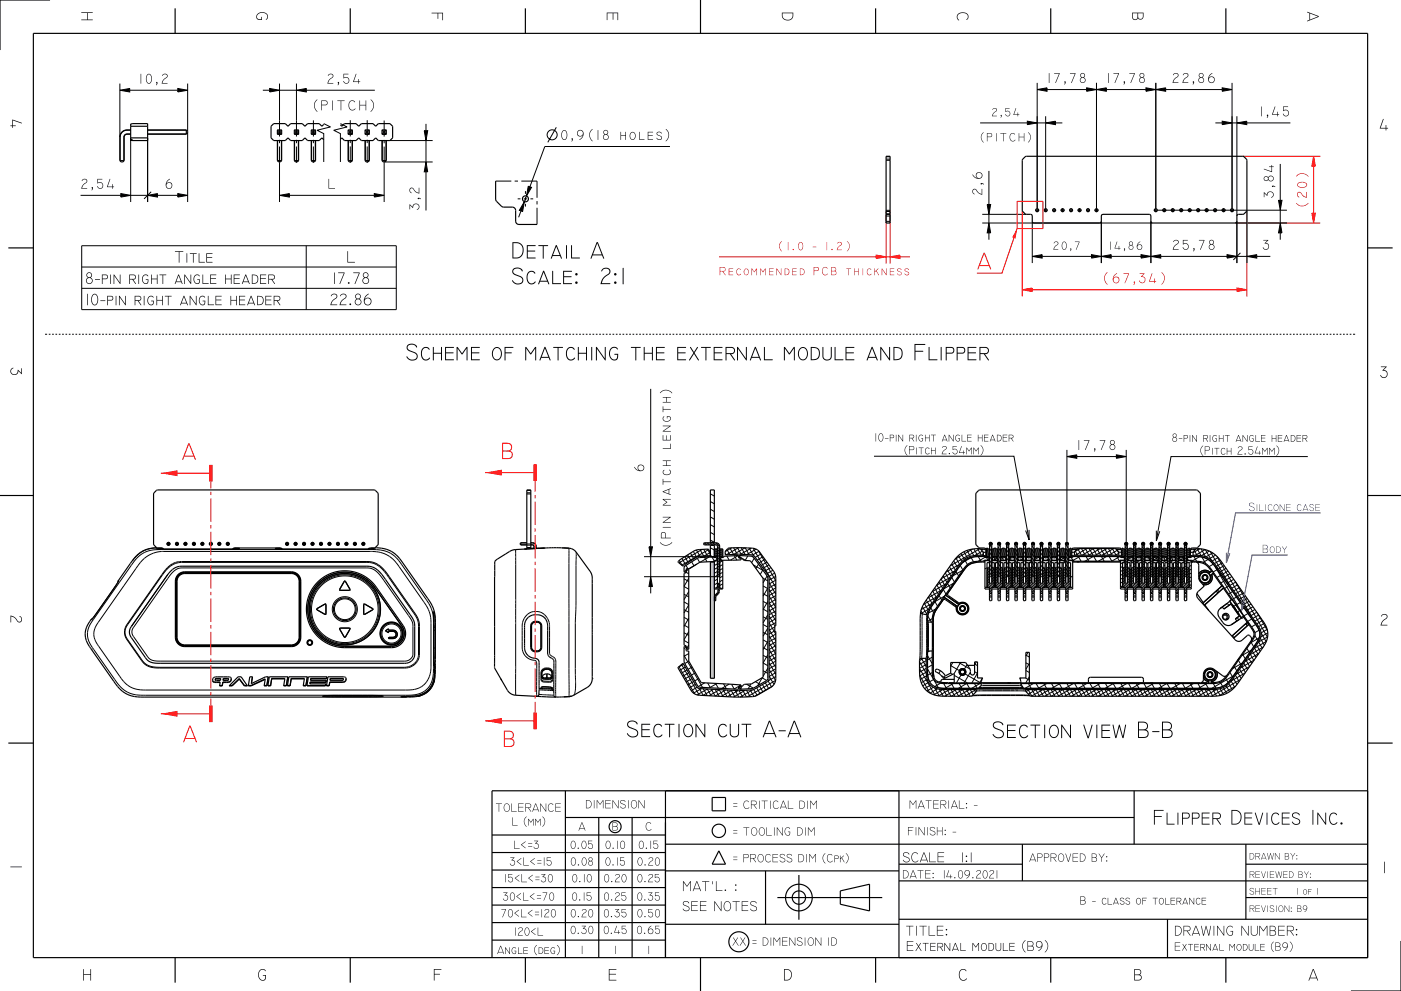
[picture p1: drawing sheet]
<svg xmlns="http://www.w3.org/2000/svg" width="420mm" height="297mm" viewBox="0 0 420 297" stroke-linecap="round" stroke-linejoin="round" font-family="sans-serif">
<g fill="none" stroke="#000" stroke-width=".3">
<path d="M213 148l1.2 .7M213 150.3l1.2 .7M213 152.6l1.2 .7M213 154.9l1.2 .7M213 157.2l1.2 .7M213 159.5l1.2 .7M203.6 168l.9 1.5M204.4 167.4l1.1 1.7M205.3 166.8l1 1.8M206.1 166.3l1 1.7M207 165.8l1 1.7M207.8 165.2l1 1.8"/>
<path d="M208.8 164.8l1 1.9M209.8 164.7l1.2 1.9M210.5 164.7l-7 4M211 164.6l1.1 2M211 163.1h.1M211.2 162.7l-.2 .3M211.7 162.7l-.4 .6M212.1 164.6l.8 1.5M212.1 162.7l-.3 .6M212.5 164.7l-8.1 4.7M212.6 162.7l-.4 .6M212.9 165.6l-1.8 1"/>
<path d="M213 164.2l1.2 .7M213 166.5l.6 .3M213 161.9l1.2 .6M213.1 162.7l-.4 .6M213.5 162.7l-.3 .6M214 162.7l-.4 .6M214.2 164.8l.9 1.5 .6-1.1M214.2 165.4l.8 1.4M214.2 166l.5 .8M214.2 166.6l.1 .2M214.2 179.4l.3 .6M214.2 178.7l.4 .6"/>
<path d="M214.4 164.5l.7 1.3M214.5 178.3l.2 .4M214.5 162.7l-.4 .6M214.7 168l-.5 .3M214.7 164.5l.4 .7M214.7 178l.3 .4M214.9 162.7l-.4 .6M215 177.7l.2 .4M215 164.5l.1 .1M215.1 170.1l-.9 .5M215.1 173.6l-.9 .5M215.1 175.9l-.9 .5"/>
<path d="M215.1 174.7l-.9 .6M215.1 172.4l-.9 .5M215.1 171.3l-.9 .5M215.1 169l-.9 .5M215.2 175.6l.4 .7M215.2 176.4l.4 .7M215.2 177.2l.3 .5M215.2 174.8l.4 .7M215.3 162.9l-.3 .5M215.6 163.1l-.5 .8M215.7 163.6l-.6 1.1M215.7 172.4l-.2 .4"/>
<path d="M215.7 171.6l-.6 1.1M215.7 170.8l-.6 1.1M215.7 170l-.6 1.1M215.7 169.2l-.6 1.1M215.7 168.4l-.6 1.1M215.7 167.6l-.6 1.1M215.7 166.8l-.6 1.1M215.7 166l-.6 1.1M215.7 164.4l-.6 1.1M215.7 164.5l1 1.7M215.7 165.1l1 1.7M215.7 165.7l.7 1.1"/>
<path d="M215.7 166.3l.3 .5M216.1 164.5l.6 1.1M216.4 164.5l.3 .5M216.7 170.3l-.9 .6M216.7 173.8l-.9 .5M216.7 175l-.9 .5M216.7 171.5l-.9 .5M216.7 176.1l-.7 .4M216.7 172.7l-.9 .5M216.7 169.2l-.9 .5M216.7 168l-.9 .6M217.4 165.8l.3 .5"/>
<path d="M217.9 164.7l.9 1.5M219.3 164.2l-1.9 1.1M219.9 164.2l1.1 1.9M221.1 164.1l1.1 2M221.4 164.1l-3.7 2.2M222.2 164.2l1.2 2M223.4 164.2l-3.5 2-1.1-2M223.4 164.2l1.2 2M224.6 164.2l1.2 2.2M225.2 164.3l-3.2 1.8M225.8 164.3l6.8 11.8M226.7 164.6l-2.9 1.6"/>
<path d="M227.4 165l5.2 9.1M227.5 165.2l-1.8 1.1M228.2 166l-1.8 1M228.7 166.8l-1.7 1M229.3 167.7l-1.7 1M229.9 168.5l-1.7 1M230.5 169.3l-1.7 1M230.6 174.6l2 3.5M230.6 176.6l2 3.5M230.6 178.6l2 3.5M231.1 170.1l-1.7 1M231.7 170.9l-1.7 1"/>
<path d="M232.2 171.8l-1.7 1M232.5 172.7l-1.9 1.2M232.6 173.9l-2 1.1M232.6 175l-2 1.2M232.6 176.2l-2 1.1M232.6 177.3l-2 1.2M232.6 178.5l-2 1.1M232.6 179.6l-2 1.2M203.6 199.8l4.7 8.2M204.3 199.2l5.3 9.2M204.9 199.1l-1.5 .9M205.4 199.9l-1.7 1"/>
<path d="M230.6 192.6l2 3.5M230.6 198.6l2 3.5M230.6 180.6l2 3.5M230.6 182.6l2 3.5M230.6 184.6l1.7 3M230.6 186.6l2 3.5-2 1.1M230.6 188.6l2 3.5M230.6 190.6l2 3.5M230.6 196.6l2 3.5M232.3 187.9l-1.7 1M232.3 189.1l-1.7 .9M232.6 193.5l-2 1.1 2 3.5-2 1.2"/>
<path d="M232.6 180.8l-2 1.2M232.6 182l-2 1.1M232.6 183.1l-2 1.2M232.6 184.3l-2 1.1M232.6 185.4l-2 1.2M232.6 186.6l-2 1.1M232.6 191.2l-2 1.1M232.6 192.3l-2 1.2M232.6 194.7l-2 1.1M232.6 195.8l-2 1.2M232.6 197l-2 1.1M232.6 199.3l-2 1.1"/>
<path d="M205.9 200.8l-1.7 1M206.4 201.7l-1.7 1M206.9 202.5l-1.7 1M207.4 203.4l-1.7 1M207.9 204.3l-1.7 1M208.4 205.1l-1.7 1M209 206l-1.8 1M209.6 206.4l1.2 2M210.2 206.4l-2.3 1.3M210.8 206.4l1.2 2.1M212 206.5l1.2 2.1M212.1 206.5l-3.1 1.8"/>
<path d="M213.2 206.5l1.2 2.1 3.2-1.8M213.9 206.6l-3.2 1.8M214.4 206.6l1.2 2.1M215.6 206.7l1.2 2M215.7 206.7l-3.1 1.8M216.8 206.7l1.2 2.1M218 206.8l1.2 2.1M219.2 206.9l1.2 2M219.4 206.9l-3.2 1.8M220.4 206.9l1.1 2M221.2 207l-3.1 1.8M221.5 207l1.2 1.9"/>
<path d="M222.7 206.9l1.1 2M223.4 206.9l-3.5 2M223.8 206.9l1.1 1.9M224.9 206.8l1.1 1.9M225.6 206.8l-3.7 2.1M226 206.6l1 1.8M226.8 206.1l1 1.8M227.7 205.6l1 1.8M228.6 205.1l1 1.8M229.4 204.6l1 1.8M230.3 204.1l1 1.8M230.6 200.6l1.9 3.4"/>
<path d="M230.6 202.6l1.4 2.5M231.6 205.6l-5.2 3M232.5 203.9l-8.5 5M232.6 200.4l-2 1.2M232.6 201.6l-2 1.1M232.6 202.7l-2.2 1.3"/>
</g>
<path d="M213 168.5h1.2v34.8h-1.2z" fill="none" stroke="#c4b3d1" stroke-width=".3"/>
<path d="M213 168.5h1.2v34.8h-1.2z" fill-rule="evenodd" fill="#c4b3d1"/>
<g fill="none" stroke="#000" stroke-width=".3">
<path d="M35.9 25l.1 16.1M38.1 39a2.06 2.06 0 0 0-2.1 2.1M38.1 38.9v.1M38.1 39h1.1M44.3 39h11.6M56.3 25v14.3M56.3 39.8v20.7M83.8 25v15.9M88.9 25v15.9M94 36.1v4.8M105 36v4.9M110.1 36v4.9"/>
<path d="M115.2 36.1v4.8M310.9 24.8v38.8M313.5 34.8v28.8M328.7 24.8v38.8M346.5 24.8v38.8M369.4 24.8v38.8M370.8 34.8v29.9M36 41.1v7M37.1 41.1h.1M37.1 41.1v7M38.1 40.1l-.7 .3-.3 .7M38.1 40.1v.1"/>
<path d="M38.1 40.1h1.1M39.2 41.3v19.2M44.3 41.3v19.2M44.3 40.1h11.6M83.2 42.1v6M83.8 41.9v1M83.8 43.9v16.6M84.4 42.1v6M88.3 42.1v6M88.9 41.9v1M88.9 43.9v4.8M89.4 42.1v6"/>
<path d="M93.4 42.1v6M94 41.9v1M94 43.9v4.8M94.5 42.1v6M104.4 42.1v6M105 41.9v1M105 43.9v4.8M105.6 42.1v6M109.5 42.1v6M110.1 41.9v1M110.1 43.9v4.8M110.6 42.1v6"/>
<path d="M114.6 42.1v6M115.2 41.9v1M115.2 43.9v16.6M115.4 48.5h14.3M115.7 42.1v6M116.9 42.1h12.8M148.6 54.3h4.7M154.3 54.3h1M155.2 59.6h.8M156.3 54.3h4.7v5M157 59.6h1M157.5 57.3v.8"/>
<path d="M157.5 59.1v1M159 59.6h.8M265.6 47h1.2M265.6 47.7h1.2M265.6 48h1.2M157.5 61.1v.8M161 60.3v1M161 62.3v5M265.6 63h1.2M265.6 64.7h1.2M265.6 66.3h1.2M265.6 63.4h1.2"/>
<path d="M265.6 64.1h1.2M294.5 66.8h51M294.5 64.2h13.2M309.5 66.3v12.5M310.3 63h1.2M312.9 63h1.2M315.4 63h1.2M316 62.4v1.2M318 63h1.1M318.6 62.4v1.2M320.5 63h1.2M321.1 62.4v1.2"/>
<path d="M323 63h1.2M323.6 62.4v1.2M325.6 63h1.2M326.2 62.4v1.2M328.1 63h1.2M330.2 66.3v12.5M345 66.3v12.5M345.9 63h39.9M349 62.4v1.2M351.6 62.4v1.2M354.1 62.4v1.2M356.7 62.4v1.2"/>
<path d="M359.2 62.4v1.2M361.7 62.4v1.2M364.3 62.4v1.2M366.8 62.4v1.2M370.3 66.8h15.5M370.8 66.3v12.5M373.8 63v15.8M13.5 100.2h.6M14.6 100.2h.5M15.6 100.2h.5M16.6 100.2h.5M17.6 100.2h.5"/>
<path d="M18.6 100.2h.5M19.6 100.2h.5M20.6 100.2h.5M21.6 100.2h.5M22.6 100.2h.5M23.6 100.2h.5M24.6 100.2h.5M25.6 100.2h.5M26.6 100.2h.5M27.6 100.2h.5M28.6 100.2h.5M29.6 100.2h.5"/>
<path d="M30.6 100.2h.5M31.6 100.2h.5M32.6 100.2h.5M33.6 100.2h.5M34.6 100.2h.5M35.6 100.2h.5M36.6 100.2h.5M37.6 100.2h.5M38.6 100.2h.5M39.6 100.2h.5M40.6 100.2h.5M41.6 100.2h.5"/>
<path d="M42.6 100.2h.5M43.6 100.2h.5M44.6 100.2h.5M45.6 100.2h.5M46.6 100.2h.5M47.6 100.2h.5M48.6 100.2h.5M49.6 100.2h.5M50.6 100.2h.5M51.6 100.2h.5M52.6 100.2h.5M53.6 100.2h.5"/>
<path d="M54.6 100.2h.5M55.6 100.2h.5M56.6 100.2h.5M57.6 100.2h.5M58.6 100.2h.5M59.6 100.2h.5M60.6 100.2h.5M61.6 100.2h.5M62.6 100.2h.5M63.6 100.2h.5M64.6 100.2h.5M65.6 100.2h.5"/>
<path d="M66.6 100.2h.5M67.6 100.2h.5M68.6 100.2h.5M69.6 100.2h.5M70.6 100.2h.5M71.6 100.2h.5M72.6 100.2h.5M73.6 100.2h.5M74.6 100.2h.5M75.6 100.2h.5M76.6 100.2h.5M77.6 100.2h.5"/>
<path d="M78.6 100.2h.5M79.6 100.2h.5M80.6 100.2h.5M81.6 100.2h.5M82.6 100.2h.5M83.6 100.2h.5M84.6 100.2h.5M85.6 100.2h.5M86.6 100.2h.5M87.6 100.2h.5M88.6 100.2h.5M89.6 100.2h.5"/>
<path d="M90.6 100.2h.5M91.6 100.2h.5M92.6 100.2h.5M93.6 100.2h.5M94.6 100.2h.5M95.6 100.2h.5M96.6 100.2h.5M97.6 100.2h.5M98.6 100.2h.5M99.6 100.2h.5M100.6 100.2h.5M101.6 100.2h.5"/>
<path d="M102.6 100.2h.5M103.6 100.2h.5M104.6 100.2h.5M105.6 100.2h.5M106.6 100.2h.5M107.6 100.2h.5M108.6 100.2h.5M109.6 100.2h.5M110.6 100.2h.5M111.6 100.2h.5M112.6 100.2h.5M113.6 100.2h.5"/>
<path d="M114.6 100.2h.5M115.6 100.2h.5M116.6 100.2h.5M117.6 100.2h.5M118.6 100.2h.5M119.6 100.2h.5M120.6 100.2h.5M121.6 100.2h.5M122.6 100.2h.5M123.6 100.2h.5M124.6 100.2h.5M125.6 100.2h.5"/>
<path d="M126.6 100.2h.5M127.6 100.2h.5M128.6 100.2h.5M129.6 100.2h.5M130.6 100.2h.5M131.6 100.2h.5M132.6 100.2h.5M133.6 100.2h.5M134.6 100.2h.5M135.6 100.2h.5M136.6 100.2h.5M137.6 100.2h.5"/>
<path d="M138.6 100.2h.5M139.6 100.2h.5M140.6 100.2h.5M141.6 100.2h.5M142.6 100.2h.5M143.6 100.2h.5M144.6 100.2h.5M145.6 100.2h.5M146.6 100.2h.5M147.6 100.2h.5M148.6 100.2h.5M149.6 100.2h.5"/>
<path d="M150.6 100.2h.5M151.6 100.2h.5M152.6 100.2h.5M153.6 100.2h.5M154.6 100.2h.5M155.6 100.2h.5M156.6 100.2h.5M157.6 100.2h.5M158.6 100.2h.5M159.6 100.2h.5M160.6 100.2h.5M161.6 100.2h.5"/>
<path d="M162.6 100.2h.5M163.6 100.2h.5M164.6 100.2h.5M165.6 100.2h.5M166.6 100.2h.5M167.6 100.2h.5M168.6 100.2h.5M169.6 100.2h.5M170.6 100.2h.5M171.6 100.2h.5M172.6 100.2h.5M173.6 100.2h.5"/>
<path d="M174.6 100.2h.5M175.6 100.2h.5M176.6 100.2h.5M177.6 100.2h.5M178.6 100.2h.5M179.6 100.2h.5M180.6 100.2h.5M181.6 100.2h.5M182.6 100.2h.5M183.6 100.2h.5M184.6 100.2h.5M185.6 100.2h.5"/>
<path d="M186.6 100.2h.5M187.6 100.2h.5M188.6 100.2h.5M189.6 100.2h.5M190.6 100.2h.5M191.6 100.2h.5M192.6 100.2h.5M193.6 100.2h.5M194.6 100.2h.5M195.6 100.2h.5M196.6 100.2h.5M197.6 100.2h.5"/>
<path d="M198.6 100.2h.5M199.6 100.2h.5M200.6 100.2h.5M201.6 100.2h.5M202.6 100.2h.5M203.6 100.2h.5M204.6 100.2h.5M205.6 100.2h.5M206.6 100.2h.5M207.6 100.2h.5M208.6 100.2h.5M209.6 100.2h.5"/>
<path d="M210.6 100.2h.5M211.6 100.2h.5M212.6 100.2h.5M213.6 100.2h.5M214.6 100.2h.5M215.6 100.2h.5M216.6 100.2h.5M217.6 100.2h.5M218.6 100.2h.5M219.6 100.2h.5M220.6 100.2h.5M221.6 100.2h.5"/>
<path d="M222.6 100.2h.5M223.6 100.2h.5M224.6 100.2h.5M225.6 100.2h.5M226.6 100.2h.5M227.6 100.2h.5M228.6 100.2h.5M229.6 100.2h.5M230.6 100.2h.5M231.6 100.2h.5M232.6 100.2h.5M233.6 100.2h.5"/>
<path d="M234.6 100.2h.5M235.6 100.2h.5M236.6 100.2h.5M237.6 100.2h.5M238.6 100.2h.5M239.6 100.2h.5M240.6 100.2h.5M241.6 100.2h.5M242.6 100.2h.5M243.6 100.2h.5M244.6 100.2h.5M245.6 100.2h.5"/>
<path d="M246.6 100.2h.5M247.6 100.2h.5M248.6 100.2h.5M249.6 100.2h.5M250.6 100.2h.5M251.6 100.2h.5M252.6 100.2h.5M253.6 100.2h.5M254.6 100.2h.5M255.6 100.2h.5M256.6 100.2h.5M257.6 100.2h.5"/>
<path d="M258.6 100.2h.5M259.6 100.2h.5M260.6 100.2h.5M261.6 100.2h.5M262.6 100.2h.5M263.6 100.2h.5M264.6 100.2h.5M265.6 100.2h.5M266.6 100.2h.5M267.6 100.2h.5M268.6 100.2h.5M269.6 100.2h.5"/>
<path d="M270.6 100.2h.5M271.6 100.2h.5M272.6 100.2h.5M273.6 100.2h.5M274.6 100.2h.5M275.6 100.2h.5M276.6 100.2h.5M277.6 100.2h.5M278.6 100.2h.5M279.6 100.2h.5M280.6 100.2h.5M281.6 100.2h.5"/>
<path d="M282.6 100.2h.5M283.6 100.2h.5M284.6 100.2h.5M285.6 100.2h.5M286.6 100.2h.5M287.6 100.2h.5M288.6 100.2h.5M289.6 100.2h.5M290.6 100.2h.5M291.6 100.2h.5M292.6 100.2h.5M293.6 100.2h.5"/>
<path d="M294.6 100.2h.5M295.6 100.2h.5M296.6 100.2h.5M297.6 100.2h.5M298.6 100.2h.5M299.6 100.2h.5M300.6 100.2h.5M301.6 100.2h.5M302.6 100.2h.5M303.6 100.2h.5M304.6 100.2h.5M305.6 100.2h.5"/>
<path d="M306.6 100.2h.5M307.6 100.2h.5M308.6 100.2h.5M309.6 100.2h.5M310.6 100.2h.5M311.6 100.2h.5M312.6 100.2h.5M313.6 100.2h.5M314.6 100.2h.5M315.6 100.2h.5M316.6 100.2h.5M317.6 100.2h.5"/>
<path d="M318.6 100.2h.5M319.6 100.2h.5M320.6 100.2h.5M321.6 100.2h.5M322.6 100.2h.5M323.6 100.2h.5M324.6 100.2h.5M325.6 100.2h.5M326.6 100.2h.5M327.6 100.2h.5M328.6 100.2h.5M329.6 100.2h.5"/>
<path d="M330.6 100.2h.5M331.6 100.2h.5M332.6 100.2h.5M333.6 100.2h.5M334.6 100.2h.5M335.6 100.2h.5M336.6 100.2h.5M337.6 100.2h.5M338.6 100.2h.5M339.6 100.2h.5M340.6 100.2h.5M341.6 100.2h.5"/>
<path d="M342.6 100.2h.5M343.6 100.2h.5M344.6 100.2h.5M345.6 100.2h.5M346.6 100.2h.5M347.6 100.2h.5M348.6 100.2h.5M349.6 100.2h.5M350.6 100.2h.5M351.6 100.2h.5M352.6 100.2h.5M353.6 100.2h.5"/>
<path d="M354.6 100.2h.5M355.6 100.2h.5M356.6 100.2h.5M357.6 100.2h.5M358.6 100.2h.5M359.6 100.2h.5M360.6 100.2h.5M361.6 100.2h.5M362.6 100.2h.5M363.6 100.2h.5M364.6 100.2h.5M365.6 100.2h.5"/>
<path d="M366.6 100.2h.5M367.6 100.2h.5M368.6 100.2h.5M369.6 100.2h.5M370.6 100.2h.5M371.6 100.2h.5M372.6 100.2h.5M373.6 100.2h.5M374.6 100.2h.5M375.6 100.2h.5M376.6 100.2h.5M377.6 100.2h.5"/>
<path d="M378.6 100.2h.5M379.6 100.2h.5M380.6 100.2h.5M381.6 100.2h.5M382.6 100.2h.5M383.6 100.2h.5M384.6 100.2h.5M385.6 100.2h.5M386.6 100.2h.5M387.6 100.2h.5M388.6 100.2h.5M389.6 100.2h.5"/>
<path d="M390.6 100.2h.5M391.6 100.2h.5M392.6 100.2h.5M393.6 100.2h.5M394.6 100.2h.5M395.6 100.2h.5M396.6 100.2h.5M397.6 100.2h.5M398.6 100.2h.5M399.6 100.2h.5M400.6 100.2h.5M401.6 100.2h.5"/>
<path d="M402.6 100.2h.5M403.6 100.2h.5M404.6 100.2h.5M405.6 100.2h.6M319.8 134.8v28.8M337.6 134.8v28.8M157.9 148h1.2M157.9 147.7h1.2M157.9 147h1.2M34.7 175.6l-6.2 8.8M34.7 175.6h-.1M35.5 174.3l-.8 1.3"/>
<path d="M35.6 173.9l-.2 .4 .2-.3M35.6 173.9v.1M35.6 173.9h.1M35.6 174l-.1 .3M41.2 167.1a9 9 0 0 1 7.2-2.4h63.4l2.8 .2 2 .7 1.6 1 1.6 1.7 8.3 11.9 1.4 2.7 .5 3.2v14.3l-.2 2.4-.3 1.4a6.8 6.8 0 0 1-7.4 4.2h-79.1l-2.5-.2-2.5-.9-2.2-1.8-8.6-12.2a6.2 6.2 0 0 1 .9-7.7l11.7-16.7zM47.1 164.2l-.9 .1a8.2 8.2 0 0 0-6.5 3.8M47.4 164.5h.1M48.5 164.2l-1.4 .1-.1 .2h24.8l-.1-.2-1.5-.1M48.9 164.4l-1.5 .1M49.9 163h1.2M50.2 163.3h.1M50.3 172.2l-10.9 15.5"/>
<path d="M50.5 163h.1M50.5 162.4v1.2M50.8 163.3h.1M51.8 171.4l1.4-.9 1.4-.3h55.1l1.7 .2 1.4 .8 1.5 1.6 9.2 13.3 .3 1.4-.1 9.1-1 1.1-1.4 .4h-74.4l-1.3-.3-1-.5-4.7-6.8a2.16 2.16 0 0 1 .1-2.4zM52.5 163h1.1M52.6 168.6a8.5 8.5 0 0 0-4 3.5l-10.5 15a3.9 3.9 0 0 0 0 4.7l4.6 6.5M52.6 168.6l1.8-.3h55.7l2.3 .4 1.8 1.1 1.6 1.7 9.4 13.7 .5 2v8.8a4.3 4.3 0 0 1-4.5 4.2h-73.8l-1.9-.2a4.6 4.6 0 0 1-2.8-1.7M52.6 168.6h.1M52.8 163.3h.1M53 163h.1M53.1 162.4v1.2M53.3 163.3h.1"/>
<path d="M55 163h1.2M55.3 163.3h.1M55.6 163h.1M55.6 162.4v1.2M55.9 163.3h.1M57.5 163h1.2M57.8 163.3h.1M58.1 163h.1M58.1 162.4v1.2M58.4 163.3h.1M60.1 163h1.2M60.4 163.3h.1"/>
<path d="M60.6 163h.1M60.7 162.4v1.2M60.9 163.3h.1M62.6 163h1.2M62.9 163.3h.1M63.2 163h.1M63.2 162.4v1.2M63.5 163.3h.1M65.2 163h1.1M65.5 163.3h.1M65.7 163h.1M65.8 162.4v1.2"/>
<path d="M66 163.3h.1M67.7 163h1.2M68 163.3h.1M68.3 163h.1M68.3 162.4v1.2M68.6 163.3h.1M69.8 164.4l1.5 .1M71.3 164.5h.1M83 164.5h.1M84.1 164.2l-1.4 .1-.1 .2h29.8v-.2l-1.1-.1M84.5 164.4l-1.5 .1M85.5 163h1.2"/>
<path d="M85.8 163.3h.1M86 163h.1M86.1 162.4v1.2M86.3 163.3h.1M88 163h1.2M88.3 163.3h.1M88.6 163h.1M88.6 162.4v1.2M88.9 163.3h.1M90.6 163h1.1M90.9 163.3h.1M91.1 163h.1"/>
<path d="M91.2 162.4v1.2M91.4 163.3h.1M93.1 163h1.2M93.4 163.3h.1M93.7 163h.1M93.7 162.4v1.2M94 163.3h.1M95.6 163h1.2M95.9 163.3h.1M96.2 163h.1M96.2 162.4v1.2M96.5 163.3h.1"/>
<path d="M98.2 163h1.2M98.5 163.3h.1M98.7 163h.1M98.8 162.4v1.2M99 163.3h.1M100.7 163h1.2M101 163.3h.1M101.3 163h.1M101.3 162.4v1.2M101.6 163.3h.1M101.8 176.6h.1M102 176.9h.1"/>
<path d="M103.2 174.2h.1M103.3 163h1.1M103.5 174.2h.1M103.6 163.3h.1M103.8 163h.1M103.9 162.4v1.2M104.1 163.3h.1M104.8 176.9h.1M104.9 176.6h.1M105.8 163h1.2M106.1 163.3h.1M106.4 163h.1"/>
<path d="M106.4 162.4v1.2M106.7 163.3h.1M108.3 163h1.2M108.6 163.3h.1M108.9 163h.1M108.9 162.4v1.2M109.2 163.3h.1M110.5 164.4l1.5 .1M112 164.5h.1M112.5 176.2h.1M113.7 169.8a5.8 5.8 0 0 0-4-1.2h-55.3a7.1 7.1 0 0 0-5.7 3.7l-10.5 15-.7 1.6 .1 1.4 .6 1.3 4.7 6.7 1.8 1.3 3.3 .4h73.2a4.1 4.1 0 0 0 4.3-4v-8.3a6.2 6.2 0 0 0-1.6-4.2l-8.1-11.6-2.1-2.1M127.7 179.6h.1"/>
<path d="M152.8 165.3h.1M154.6 164.8v43.6M154.6 164.8h.1M154.6 164.7v.1M154.6 164.7h.1M156.1 162.7h1.8M156.1 163.3h1.8M157.9 164.1h1.2M157.9 163.4h1.2M157.9 163h1.2M159.1 162.7h.6M159.1 163.3h.6"/>
<path d="M159.7 162.7l.7 .4 .3 .6M159.7 163.3l.4 .4M159.7 162.7h.1M159.7 163.3h.1M160.1 163.7h.1M160.1 163.7v.6M160.7 163.7h.1M160.7 163.7v.6M163.3 164.2l-6.1 .4M163.9 164.2h.1M169 164.2h.1M170.6 164.3v44.5"/>
<path d="M170.6 164.3h.1M172.7 165.5h.1M172.7 165.5l-.2 21.1 .1 19.1-.2 1.7-.3 .9M193.1 172.8h22.2M193.1 166.8h21.1M205.1 173.5l1.4 .8M205.1 178.1l1.4 .8M205.6 169.4l.6 1.1M205.7 171.5l.8 .5M205.9 170.8l-.8 .5M206.5 173.3l-1.4 2.5 1.4 .8M206.5 177.3l-1.4 2.4"/>
<path d="M207.3 168.4l.7 1.2M208.9 169.1l-2.4 1.4M209 167.3l.7 1.2M211.2 167l.8 1.4M212.6 166.9l-2.7 1.6M213.4 166.9l.7 1.1M214.9 167.9h.1M216 167.4l.3 .5M216.3 167.1l-.3 .2M217 166.7h.1M217.9 166.7l.7 1.2M220.1 166.5l.8 1.4"/>
<path d="M221.4 166.5l-2.5 1.4M221.5 166.8l.9 .5M221.9 166.5l-.4 .7M222.5 167.4l1.1 .6M224.2 166.6l-.8 1.4M225.3 166.7l.6 .3M225.8 169.3l3 1.7M226.1 167.3l-.8 1.3M227.4 169.1l-.8 1.3M228.7 170.8l-.8 1.4M228.7 173.2l1.5 .9M228.8 175.6l1.4 .8"/>
<path d="M228.8 177.9l1.4 .8M230 172.6l-1.2 2.1M230.2 176.2l-1.4 2.5M277.7 179.8l1.1 2M278.3 178.9l1.1 1.9M279 178l1.1 1.9M279.6 177.1l1.1 1.9M280.2 176.2l1.1 1.9M280.8 178.9l-3.9 2.2M280.9 175.3l1.1 1.9M281.5 174.4l1.1 1.9M281.5 178.5l.8 1.3"/>
<path d="M282.2 176.9l-4.1 2.4M282.8 172.6l1.1 1.9M282.8 176.7l.8 1.3M283.2 178.7l-2.9 1.6 .8 1.4M283.4 171.7l1.1 1.9M283.5 175l-4.1 2.3M284 170.8l1.1 1.9M284.1 174.9l.8 1.3M284.6 169.9l1.2 1.9M284.9 173l-4.1 2.4M285.3 169l1.1 1.9M285.3 173.1l.8 1.3"/>
<path d="M285.9 174.8l-2.9 1.6M285.9 168.1l1.1 1.9M286.2 171.1l-4.1 2.4 1.1 1.9M286.6 167.3l1.1 1.8M286.6 171.3l.8 1.3M286.9 170.1l.2 .3M287.1 170.4l-7.2 10.3M287.3 166.5l1.1 1.8M287.6 169.1l-4.1 2.4M287.9 169.5l.7 1.3M288.1 165.9l1 1.7M288.6 170.9l-2.9 1.7"/>
<path d="M289 165.4l1 1.7M289.3 168l.7 1.2M289.9 165l1 1.7M290.9 164.7l1 1.8M291.1 167.1l.8 1.3M291.2 167.1l-2.5 1.4M291.6 164.6l-5.3 3M291.9 164.5l1.1 1.9M293 164.4l1.2 2M293.3 166.8l.8 1.4M293.8 164.5l-8.9 5.1M294 164.7h1.5"/>
<path d="M294.5 165.2l-2.3 1.3M294.8 165.4h.1M294.8 166.2l-.4 .2M294.8 165.5l-.1 .9M294.8 166.5l.1 .2M294.9 168.1h.4M295.1 167.9h1.6M295.3 167l-2.1 1.2M295.5 164.7h.1M295.7 166.7l-4 .2a6.6 6.6 0 0 0-4.6 3.5M295.7 167.1l.5 .8M295.9 175.9l-.2 .1"/>
<path d="M295.9 170.1l-.6 .4M295.9 171.4l.7 1.2M295.9 172.2l.7 1.2M295.9 173l.7 1.2M295.9 173.8l1.4 2.5M295.9 174.6l1.4 2.5M295.9 175.4l.4 .6M296 170.7l.6 1.1M296 164.3l-.3 .2M296.1 170.2l.5 .8M296.2 164.5l-.5 .3M296.4 163h1.2"/>
<path d="M296.4 166.8l.3-.1 .6 1.1M296.5 170.1l.8 1.3M296.6 167.1v.8M296.6 176.7l.7 1.1M296.6 177.5l.3 .3M296.6 178.9h.7M296.6 178.6h.7M296.6 177.9h.7M296.7 163.1l.6 1.1M296.7 164.3l.6 1.1M296.7 165.5l.6 1.1M296.7 167.9l.6 1.1"/>
<path d="M296.7 169.1l.6 1.1M296.7 171.5l.6 1.1M296.7 165.3l-1 .6M296.7 166.3l-.9 .5M296.7 166l-1 .6M296.7 165.7l-1 .5M296.7 165l-1 .5M296.7 164.6l-1 .6M296.7 162.7v.3M297 174.8l.7 1.2M297 162.4v1.2M297.3 162.7v.3"/>
<path d="M297.3 170.6l.7 1.3M297.3 167.9h1.9M297.3 174.7l.7 1.2M297.4 171.6l.6 1.1M297.4 172.4l.6 1.1M297.4 173.2l.6 1.1M297.4 174l.6 1.1M297.4 167.1v.8M297.4 164.5l-.1 .1M297.5 170.1l.5 1M298 167.1l.5 .8M298.4 174.5l-.3 .2"/>
<path d="M298.4 168.7l-.3 .2M298.4 164.3l-1.1 .6M298.5 173.4l.6 1.2M298.5 171.8l.6 1.2M298.5 174.2l1.4 2.5M298.5 175l.6 1M298.5 175.8l.1 .2M298.5 172.6l.6 1.2M298.5 171.1l.6 1.1M298.6 170.4l.5 1M298.6 164.5l-1.3 .8M298.8 170l.4 .7"/>
<path d="M298.9 163h1.2M299 167.2l-1.3 .7M299.1 167.1v.8M299.2 176.3l.7 1.2M299.2 177.1l.4 .7M299.2 168.3l-.7 .3M299.2 178.9h.7M299.2 178.6h.7M299.2 177.9h.7M299.2 167.5l.7 1.1M299.2 168.7l.7 1.1M299.2 169.9l.7 1.1"/>
<path d="M299.2 171.1l.7 1.1M299.2 163.9l.7 1.1M299.2 165.1l.7 1.1 1.9-1.1M299.2 166.3l.7 1.1M299.2 172.3l.3 .5M299.2 166.6l-.4 .2M299.2 166.3l-1 .5M299.2 165.9l-1.6 .9M299.2 165.6l-1.9 1.1M299.2 165.2l-1.9 1.1M299.2 164.9l-1.9 1.1M299.2 164.5l-1.9 1.1"/>
<path d="M299.2 174.8l.8 1.2M299.3 162.7v.3M299.4 163l.5 .8M299.5 162.4v1.2M299.7 174.8l.7 1.2M299.8 162.7v.3M299.9 167.9h1.9M299.9 170.3l.7 1.2M299.9 171.2l.7 1.1M299.9 173.6l.7 1.1M299.9 174.4l.7 1.1M299.9 172l.7 1.1"/>
<path d="M299.9 172.8l.7 1.1M300 167.1l-.1 .8M300.2 170l.3 .5M300.4 167.1l.4 .8M300.8 164.3l-.9 .6M301 173l-.4 .2M301 173l.7 1.2M301 175.4l.4 .6M301 172.2l.7 1.2M301 173.8l1.4 2.5M301 171.4l.7 1.2M301 174.6l1.4 2.5"/>
<path d="M301.1 170.7l.6 1.1M301.2 164.5l-1.3 .7M301.2 170.2l.5 .8M301.5 163h1.2M301.6 170.1l.1 .1M301.6 167.1l.1 .8M301.6 164.5l-1.7 1.1M301.7 176.7l.7 1.1M301.7 177.5l.2 .3M301.7 178.9h.7M301.7 178.6h.7M301.7 177.9h.7"/>
<path d="M301.8 167.1l.6 1.1M301.8 168.3l.6 1.1M301.8 169.5l.6 1.1M301.8 170.7l.6 1.1M301.8 163.5l.6 1.1M301.8 164.7l.6 1.1 1.9-1.1M301.8 165.9l.6 1.1M301.8 171.9l.5 .9M301.8 166.5l-.6 .3M301.8 166.2l-1.2 .6M301.8 165.8l-1.8 1M301.8 165.5l-1.9 1.1"/>
<path d="M301.8 164.8l-1.9 1.1M301.8 162.7v.3M302.1 174.8l.6 1.2M302.1 162.4v1.2M302.2 163l.2 .4M302.4 162.7v.3M302.4 170.6l.7 1.3M302.4 167.9h1.9M302.4 174.7l.7 1.2M302.5 173.2l.6 1.1M302.5 171.6l.6 1.1M302.5 172.3l.6 1.2"/>
<path d="M302.5 174l.6 1.1M302.5 167.1v.8M302.5 170.1l.6 1M302.7 167.1l.4 .8M302.8 164.5l-.4 .3M303.2 167.1l-.6 .3M303.2 164.3l-.2 .1M303.5 171.5l-.3 .2M303.6 175l.5 1M303.6 172.6l.6 1.2M303.6 173.4l.6 1.2M303.6 174.2l1.4 2.5"/>
<path d="M303.6 175.8l.1 .2M303.6 171.8l.6 1.2M303.6 171.1l.6 1.1M303.7 170.4l.5 1M303.7 164.4l-1.3 .7M303.9 170l.4 .7M304 163h1.2M304 164.5l-1.6 1M304.2 167.1v.8M304.3 176.3l.7 1.2M304.3 177.1l.4 .7M304.3 178.9h.7"/>
<path d="M304.3 178.6h.7M304.3 177.9h.7M304.3 171.5l.6 1.1M304.3 166.7l.6 1.1M304.3 167.9l.6 1.1M304.3 169.1l1.4 2.4M304.3 170.3l.6 1.1M304.3 163.1l.6 1.1M304.3 164.3l.6 1.1 1.5-.9M304.3 165.5l.6 1.1M304.3 165.1l-1.9 1.1M304.3 166.8h-.1"/>
<path d="M304.3 166.5l-.7 .3M304.3 166.1l-1.3 .7M304.3 165.8l-1.9 1M304.3 165.4l-1.9 1.1M304.3 174.8l.8 1.2M304.3 162.7v.3M304.6 162.4v1.2M304.8 174.8l.7 1.2M304.9 162.7v.3M304.9 167.9h1.9M305 172.8l.7 1.1M305 171.2l.7 1.1"/>
<path d="M305 172l.7 1.1M305 173.5l.7 1.2M305 174.3l.7 1.2M305 167.1v.8M305.2 167.4l.3 .5M305.2 164.5l-.3 .2M305.3 170l.3 .5M305.6 164.3l-.1 .1M306.1 175.8l-.4 .2M306.1 170.1l-.4 .2M306.1 174.6l1.4 2.5M306.1 172.2l.7 1.2"/>
<path d="M306.1 173l.7 1.2M306.1 173.8l1.4 2.5M306.1 175.4l.3 .6M306.1 171.4l.7 1.2M306.2 170.7l.6 1.1M306.2 164.3l-1.3 .7M306.3 170.2l.5 .8M306.6 163h1.1M306.6 167.4l-.9 .5M306.7 170.1l.1 .1M306.7 167.1l.1 .8M306.8 176.6l.7 1.2"/>
<path d="M306.8 177.5l.2 .3M306.8 178.9h.7M306.8 178.6h.7M306.8 177.9h.7M306.8 171.1l.7 1.1M306.8 167.5l.7 1.1M306.8 168.7l.7 1.1M306.8 169.9l.7 1.1M306.8 163.9l.7 1.1M306.8 165.1l.7 1.1M306.8 166.3l.7 1.1M306.8 172.3l.3 .5"/>
<path d="M306.8 165l-1.9 1.1M306.8 164.6l-1.9 1.1M306.8 166l-1.4 .8M306.8 166.7l-.2 .1M306.8 166.4l-.8 .4M306.8 165.7l-1.9 1.1M306.8 165.3l-1.9 1.1M306.9 162.7v.3M307 163l.5 .8M307.1 174.8l.7 1.2M307.1 162.4v1.2M307.4 162.7v.3"/>
<path d="M307.4 170.6l.8 1.3M307.5 167.9h1.9M307.5 174.7l.7 1.2M307.6 172.3l.6 1.2M307.6 171.5l.6 1.2M307.6 173.2l.6 1.1M307.6 174l.6 1.1M307.6 167.1l-.1 .8M307.6 170.1l.6 1M307.7 164.5l-.2 .1M307.7 167.8l.1 .1M307.8 166.8l1.6-.9 .6 1.1"/>
<path d="M308.6 174.4l-.3 .2M308.6 164.3l-1.1 .7M308.6 174.2l1.4 2.5M308.6 171.8l.7 1.2M308.6 172.6l.7 1.2M308.6 173.4l.7 1.2M308.6 175l.6 1M308.6 175.8l.2 .2M308.6 171.1l.7 1.1M308.8 170.4l.5 1M308.8 164.5l-1.3 .8M309 170l1 1.8"/>
<path d="M309.1 163h1.2M309.3 167.1v.8M309.3 168.2l-1 .6M309.3 177l.5 .8M309.3 176.3l.7 1.2M309.3 178.9h.7M309.3 178.6h.7M309.3 177.9h.7M309.4 171.9l.5 .9M309.4 167.1l.6 1.1M309.4 168.3l.6 1.1M309.4 169.5l.6 1.1"/>
<path d="M309.4 163.5l.6 1.1M309.4 164.7l.6 1.1M309.4 166.6l-.4 .2M309.4 166.3l-1 .5M309.4 165.6l-1.9 1.1M309.4 165.3l-1.9 1M309.4 164.9l-1.9 1.1M309.4 164.6l-1.9 1.1M309.4 174.8l.7 1.2M309.4 162.7v.3M309.7 162.4v1.2M309.8 163l.2 .4"/>
<path d="M309.9 174.8l.7 1.2M310 162.7v.3M310 167.9h1.9M310 170.3l.7 1.2M310 164.5h.1M310.1 174.3l.6 1.2M310.1 172l.6 1.1M310.1 171.1l.6 1.2M310.1 172.7l.6 1.2M310.1 173.5l.6 1.2M310.1 167.1v.8M310.4 170l.2 .5"/>
<path d="M310.9 167.3l-.6 .3M311 164.3l-1 .6M311.1 172.9l-.3 .2M311.2 171.4l.6 1.2M311.2 173.8l1.4 2.5M311.2 172.2l.6 1.2M311.2 173l.6 1.2M311.2 174.6l1.4 2.5M311.2 175.4l.3 .6M311.2 167.1h.1M311.2 170.7l.6 1.1M311.3 164.5l-1.3 .7"/>
<path d="M311.4 170.1l.4 .9M311.6 163h1.2M311.8 170.1l.1 .1M311.8 167.1v.8M311.8 164.5l-1.8 1.1M311.9 176.6l.7 1.2M311.9 177.5l.2 .3M311.9 178.9h.7M311.9 178.6h.7M311.9 177.9h.7M311.9 171.5l.7 1.1M311.9 167.9l.7 1.1"/>
<path d="M311.9 169.1l.7 1.1M311.9 170.3l.7 1.1M311.9 163.1l.7 1.1M311.9 164.3l.7 1.1M311.9 166.7l.7 1.1M311.9 166.6l-.5 .2M311.9 166.2l-1.1 .6M311.9 165.9l-1.7 .9M311.9 165.2l-1.9 1.1M311.9 164.8l-1.9 1.1M312 162.7v.3M312.2 174.8l.7 1.2"/>
<path d="M312.2 162.4v1.2M312.5 162.7v.3M312.5 170.6l.8 1.3M312.6 166.6l-.7-1.1-1.9 1.1M312.6 166.2l1.9-1.1 .6 1.1M312.6 167.9h1.9M312.6 174.7l.7 1.2M312.6 173.9l.7 1.2M312.6 171.5l.7 1.2M312.6 172.3l.7 1.2M312.6 173.2l.7 1.1M312.7 167.1l-.1 .8"/>
<path d="M312.7 170.1l.6 1M313 164.5l-.4 .3M313.4 164.3l-.3 .2M313.7 171.4l-.4 .2M313.7 173.4l.7 1.2M313.7 172.6l.7 1.2M313.7 174.2l1.4 2.5M313.7 175l.6 1M313.7 171.8l.7 1.2M313.7 175.8l.1 .2M313.7 171.1l.7 1.1M313.8 170.4l.6 1"/>
<path d="M313.9 164.4l-1.3 .7M314.1 170l.4 .7M314.2 163h1.2M314.2 167.7l-.5 .2M314.2 164.5l-1.6 1M314.3 167.1l.1 .8M314.4 176.2l.7 1.3M314.4 177l.5 .8M314.4 178.9h.7M314.4 178.6h.7M314.4 177.9h.7M314.5 172.3l.3 .5"/>
<path d="M314.5 167.5l.6 1.1M314.5 168.7l.6 1.1M314.5 169.9l.6 1.1M314.5 171.1l.6 1.1M314.5 163.9l.6 1.1 1.3-.7M314.5 166.3l.6 1.1M314.5 164.7l-1.9 1.1M314.5 166.8h-.1M314.5 166.5l-.7 .3M314.5 166.1l-1.3 .7M314.5 165.8l-1.9 1M314.5 165.4l-1.9 1.1"/>
<path d="M314.5 174.8l.7 1.2M314.5 162.7v.3M314.6 163l.5 .8M314.8 162.4v1.2M315 174.8l.7 1.2M315.1 162.7v.3M315.1 167.9h1.9M315.1 170.3l.7 1.2M315.2 173.5l.6 1.2M315.2 171.1l.6 1.2M315.2 171.9l.6 1.2M315.2 172.7l.6 1.2"/>
<path d="M315.2 174.3l.6 1.2M315.2 167.1v.8M315.4 170l.3 .5M315.5 164.5l-.4 .2M315.8 164.3l-.1 .1M316.2 175.7l-.3 .2M316.2 170l-.3 .2M316.3 175.4l.3 .6M316.3 173l.6 1.2M316.3 171.4l.6 1.2M316.3 172.2l.6 1.2M316.3 173.8l1.4 2.5"/>
<path d="M316.3 174.6l1.4 2.5M316.3 170.7l.6 1.1M316.4 170.1l.5 .9M316.5 167.1l.2 .4M316.6 164.5l-1.5 .9M316.7 163h1.2M316.9 170.1l.1 .1M316.9 167.1v.8M317 176.6l.7 1.2M317 177.4l.2 .4M317 178.9h.7M317 178.6h.7"/>
<path d="M317 177.9h.7M317 171.9l.5 .9M317 167.1l.6 1.1M317 168.3l.6 1.1M317 169.5l1.4 2.4M317 170.7l.6 1.1M317 163.5l.6 1.1M317 164.7l.6 1.1M317 165.9l.6 1.1M317 164.7l-1.9 1.1M317 166.7l-.2 .1M317 166.4l-.8 .4"/>
<path d="M317 166l-1.4 .8M317 165.7l-1.9 1.1M317 165.4l-1.9 1.1M317 165l-1.9 1.1M317 162.7v.3M317.3 174.8l.7 1.2M317.3 162.4v1.2M317.4 163l.2 .4M317.6 162.7v.3M317.6 167.9h1.9M317.7 174.7l.7 1.2M317.7 173.1l.7 1.2"/>
<path d="M317.7 173.9l.7 1.2M317.7 171.5l.7 1.2M317.7 172.3l.7 1.2M317.7 167.1v.8M317.8 170.1l.6 1M317.8 164.5l-.2 .1M318.2 164.3h.1M318.8 174.3l-.4 .2M318.8 175l.6 1M318.8 172.6l.7 1.2M318.8 171.8l.7 1.2M318.8 173.4l.7 1.2"/>
<path d="M318.8 174.2l1.4 2.5M318.8 175.8l.1 .2M318.8 171l.7 1.2M318.8 167.1l.5 .8M318.8 164.3l-1.2 .7M318.9 170.4l.6 1M319 164.5l-1.4 .8M319.1 170l.4 .7M319.2 167.1l-1.3 .8M319.2 166.8l.3-.1 .7 1.1M319.3 163h1.1M319.4 168.1l-1 .6"/>
<path d="M319.4 167.1l.1 .8M319.5 176.2l.7 1.3M319.5 177l.5 .8M319.5 178.9h.7M319.5 178.6h.7M319.5 177.9h.7M319.5 171.5l.7 1.1M319.5 167.9l.7 1.1M319.5 169.1l1.4 2.4M319.5 170.3l.7 1.1M319.5 163.1l.7 1.1M319.5 164.3l.7 1.1"/>
<path d="M319.5 165.5l.7 1.1 .9-.5M319.5 166.3l-.9 .5M319.5 166l-1.5 .8M319.5 165.6l-1.9 1.1M319.5 165.3l-1.9 1.1M319.5 164.9l-1.9 1.1M319.5 164.6l-1.9 1.1M319.6 174.8l.7 1.2M319.6 162.7v.3M320.1 174.8l.7 1.2M320.1 162.7v.3M320.2 164.5v.1"/>
<path d="M320.3 172.7l.6 1.2M320.3 174.3l.6 1.2M320.3 171.1l.6 1.2M320.3 171.9l.6 1.2M320.3 173.5l.6 1.2M320.3 167.1l-.1 .8M320.5 170l.3 .5M321.1 165.4l-.9 .5M321.1 165.1l-.9 .5M321.1 164.7l-.9 .6M321.1 164.4l-.9 .5M321.1 166.8h-.1"/>
<path d="M321.1 166.4l-.7 .4M321.1 165.7l-.9 .6M321.1 167.1l.5 .8M321.2 166.7h15.1M321.6 172.6l-.6 .4M321.9 168.1h-.3M322.3 165.2l.8 1.2M322.8 164.7h-1.5M323.1 164.5l1.1 1.9M323.3 166.8l.8 1.4M323.7 166.8l-2 1.1h-1.5M323.9 164.4l-1.8 1"/>
<path d="M324.2 164.4l1.2 2M325.4 164.4l1.1 2M325.6 166.8l.8 1.4M325.9 164.4l-3.5 2M326.5 164.4l1.2 2M327.7 164.4l1.1 2M327.7 166.8l-2.5 1.4M327.9 164.4l-3.5 2M327.9 166.8l.8 1.4M328.8 164.4l1.2 2M329.9 164.4l-3.5 2M330 164.4l1.1 2"/>
<path d="M330.2 166.8l.8 1.4M331.1 164.4l1.2 2M331.7 166.8l-2.5 1.4M331.9 164.4l-3.5 2M332.3 164.4l1.1 2M332.5 166.8l.8 1.4M333.4 164.4l1.2 2M333.9 164.4l-3.5 2M334.7 164.7h1.5M334.8 166.8l.8 1.3M334.9 164.8l.5 1-1 .6M334.9 164.9l-2.5 1.5"/>
<path d="M335.6 168.1h.3M335.7 166.8l-2.4 1.4M335.8 167.9h1.5M336.4 164.7l.9 1.6M336.4 165.3l.9 1.5M336.4 165.9l.5 .9M336.4 166.5l.2 .3M336.5 164.3l.8 1.4M336.5 174.4l-.6 .4M336.5 175.6l-.6 .3M336.5 173.2l-.6 .4M336.5 172.1l-.6 .3"/>
<path d="M336.5 170.9l-.6 .4M336.5 169.8l-.6 .3M336.6 173.8l1.4 2.5M336.6 171.4l.6 1.2M336.6 172.2l.6 1.2M336.6 173l.6 1.2M336.6 174.6l1.4 2.5M336.6 175.4l.3 .6M336.6 170.7l.6 1.1M336.8 170.1l.4 .9M337 164.5l.3 .6M337 163h1.2"/>
<path d="M337.2 170.1l.1 .1M337.2 167.1v.8M337.3 168.2l-1.4 .8M337.3 176.6l.7 1.2M337.3 177.4l.2 .4M337.3 178.9h.7M337.3 178.6h.7M337.3 177.9h.7M337.4 162.7v.3M337.6 163l-.3 .5M337.6 174.8l.7 1.2M337.9 162.7v.3"/>
<path d="M337.9 170.6l.8 1.3M338 172l-.5 .8M338 171.2l-.7 1.1M338 170.4l-.7 1.1M338 169.6l-.7 1.1M338 168.8l-.7 1.1M338 167.2l-.7 1.1M338 166.4l-.7 1.1M338 165.6l-.7 1.1M338 164.8l-.7 1.1M338 164l-.7 1.1M338 163.2l-.7 1.1"/>
<path d="M338 166.2l.3 .6M338 165l1 1.8M338 165.6l.7 1.2M338 166.8h.1M338 174.7l.7 1.2M338 164.5l1.4 2.3M338 172.3l.7 1.2M338 171.5l.7 1.2M338 173.1l.7 1.2M338 173.9l.7 1.2M338.1 167.1l-.1 .8M338.1 170.1l.6 1"/>
<path d="M338.4 164.5l1.3 2.3M338.6 164.3l1.3 2.2M338.9 167.3l-.7 .4M338.9 164.3l1 1.6M339.1 175.2l-.4 .2M339.1 172.9l-.4 .2M339.1 174.1l-.4 .2M339.1 169.5l-.4 .2M339.1 171.8l-.4 .2M339.1 170.6l-.4 .2M339.1 174.2l1.4 2.5M339.1 171.8l.7 1.2"/>
<path d="M339.1 172.6l.7 1.2M339.1 173.4l.7 1.2M339.1 175l.6 1M339.1 175.8l.1 .2M339.1 171l.7 1.2M339.2 167.1l-.2 .1M339.2 170.4l.6 1M339.4 164.5l.5 .8M339.5 170l.4 .7M339.6 168l-1.1 .6M339.6 163h1.2M339.7 167.1l.1 .8"/>
<path d="M339.8 176.2l.7 1.3M339.8 177l.5 .8M339.8 177.8h.1M339.8 178.9h.7M339.8 178.6h.7M339.8 177.9h.7M339.9 166.3l.6-1.1 .9 1.6M339.9 167.9l-1.9 .1-.7 1.1M339.9 162.7v.4M339.9 174.8l.7 1.2M340.2 162.4v1.2M340.4 163l-.5 .9"/>
<path d="M340.4 174.8l.7 1.2M340.5 162.7v.3M340.5 167.6l-.6 1.1M340.5 166.8l-.6 1.1M340.5 166l-.6 1.1M340.5 164.4l-.6 1.1M340.5 163.6l-.6 1.1-.2-.2M340.5 172.4l-.3 .4M340.5 171.6l-.6 1M340.5 170.8l-.6 1.1M340.5 170l-.6 1.1M340.5 169.2l-.6 1.1"/>
<path d="M340.5 168.4l-.6 1.1M340.5 164.6l1.3 2.2M340.5 165.8l.6 1M340.5 166.4l.2 .4M340.5 167.9h1.9M340.5 170.3l.7 1.2M340.6 174.3l.6 1.2M340.6 171.1l.6 1.2M340.6 171.9l.6 1.2M340.6 172.7l.6 1.2M340.6 173.5l.6 1.2M340.6 167.1v.8"/>
<path d="M340.8 164.5l1.3 2.3M340.9 170l.2 .5M341.1 164.4l1.3 2.3 .6-1.1M341.4 164.3l1 1.8M341.6 168l-1.1 .6M341.6 174.9l-.3 .2M341.6 171.5l-.3 .2M341.6 173.8l-.3 .2M341.6 172.6l-.3 .2M341.6 170.3l-.3 .2M341.6 169.2l-.3 .2M341.7 171.4l.6 1.2"/>
<path d="M341.7 172.2l.6 1.2M341.7 173l.6 1.2M341.7 173.8l1.4 2.5M341.7 174.6l1.4 2.5M341.7 175.4l.3 .6M341.7 164.3l.1 .2M341.7 170.7l.6 1.1M341.8 164.5l.6 1M341.8 170.1l.5 .9M341.9 167.1l.2 .4M342.1 163h1.2M342.2 167.7l-.5 .2"/>
<path d="M342.2 164.5l.2 .4M342.3 170.1l.1 .1M342.3 167.1v.8M342.4 176.6l.7 1.2M342.4 177.4l.2 .4M342.4 178.9h.7M342.4 178.6h.7M342.4 177.9h.7M342.4 162.7v.3M342.7 163l-.3 .5M342.7 174.8l.7 1.2M342.7 162.4v1.2"/>
<path d="M343 162.7v.3M343 170.6l.8 1.3M343 163.2l-.6 1.1M343 166.4l-.6 1.1M343 164.8l-.6 1.1M343 172l-.4 .8M343 171.2l-.6 1.1M343 170.4l-.6 1.1M343 169.6l-.6 1.1M343 168.8l-.6 1.1M343 167.2l-.6 1.1M343 164l-.6 1.1"/>
<path d="M343 164.8l1.2 2M343 165.4l.9 1.4M343 166l.5 .8M343 166.6l.2 .2M343.1 174.7l.7 1.2M343.1 173.9l.7 1.2M343.1 173.1l.7 1.2M343.1 171.5l.7 1.2M343.1 172.3l.7 1.2M343.1 167.1v.8M343.2 170.1l.6 1M343.2 164.5l1.3 2.3"/>
<path d="M343.6 164.5l1.3 2.3M343.6 168l-.5 .3M343.8 164.3l1.1 2M344.1 164.3l.8 1.4M344.2 174.6l-.4 .2M344.2 175.8l-.4 .2M344.2 172.3l-.4 .2M344.2 171.2l-.4 .2M344.2 168.8l-.4 .2M344.2 173.5l-.4 .2M344.2 170l-.4 .2M344.2 175l.6 1"/>
<path d="M344.2 171.8l.7 1.2M344.2 172.6l.7 1.2M344.2 173.4l.7 1.2M344.2 174.2l1.4 2.5M344.2 175.8l.1 .2M344.2 171l.7 1.2M344.2 167.1l.5 .8M344.3 170.4l.6 1M344.5 170l.4 .7M344.6 164.5l.3 .6M344.7 163h1.1M344.8 167.1l.1 .8"/>
<path d="M344.9 176.2l.7 1.3M344.9 177l.5 .8M344.9 177.8h.1M344.9 168.4l-.4 .2M344.9 178.9h.7M344.9 178.6h.7M344.9 177.9h.7M344.9 167.9l-1.9 .1-.6 1.1M345 162.7l-.1 .4M345 174.8l.7 1.2M345.2 162.4v1.2M345.4 163l-.5 .9"/>
<path d="M345.5 174.8l.7 1.2M345.5 162.7v.3M345.6 163.6l-.7 1.1M345.6 166l-.7 1.1M345.6 165.2l-.7 1.1M345.6 172.4l-.3 .4M345.6 171.6l-.7 1M345.6 170.8l-.7 1.1M345.6 170l-.7 1.1M345.6 169.2l-.7 1.1M345.6 168.4l-.7 1.1M345.6 167.6l-.7 1.1"/>
<path d="M345.6 166.8l-.7 1.1M345.6 164.4l-.7 1.1M345.6 165l1 1.8M345.6 165.6l.7 1.2M345.6 166.2l.3 .6M345.6 166.8h.1M345.6 167.9h1.9M345.6 170.3l.7 1.2M345.6 164.5l1.4 2.3M345.6 171.1l.7 1.2M345.7 173.5l.6 1.2M345.7 174.3l.6 1.2"/>
<path d="M345.7 171.9l.6 1.2M345.7 172.7l.6 1.2M345.7 167.1l-.1 .8M345.9 170l.3 .5M346 164.5l1.3 2.3M346.2 164.3l1.3 2.2M346.4 175.7l.3-.3 .4 .6M346.5 164.3l1 1.6 .6-1.1M346.6 167.2l.4 .7M346.7 173.2l-.3 .1M346.7 174.3l-.3 .2M346.7 172l-.3 .2"/>
<path d="M346.7 170.8l-.3 .2M346.7 169.7l-.3 .2M346.7 171.4l.7 1.2M346.7 172.2l.7 1.2M346.7 173l.7 1.2M346.7 173.8l1.4 2.5M346.7 174.6l1.4 2.5M346.8 170.7l.6 1.1M346.9 170.1l.5 .9M347 164.5l.5 .8M347.2 167.1l-1.4 .8M347.2 163h1.2"/>
<path d="M347.3 170.1l.1 .1M347.4 168.1l-1 .6M347.4 167.1v.8M347.4 164.5l.1 .2M347.4 176.6l.7 1.2M347.4 177.4l.3 .4M347.4 178.9h.7M347.4 178.6h.7M347.4 177.9h.7M347.5 162.7v.3M347.7 163l-.2 .5M347.8 174.8l.7 1.2"/>
<path d="M347.8 162.4v1.2M348.1 162.7v.3M348.1 170.6l.7 1.3M348.1 165.6l-.6 1.1M348.1 164l-.6 1.1M348.1 163.2l-.6 1.1M348.1 172l-.5 .8M348.1 171.2l-.6 1.1M348.1 170.4l-.6 1.1M348.1 169.6l-.6 1.1M348.1 168.8l-.6 1.1M348.1 167.2l-.6 1.1"/>
<path d="M348.1 164.6l1.3 2.2M348.1 165.2l1 1.6M348.1 165.8l.6 1M348.2 174.7l.6 1.2M348.2 173.1l.6 1.2M348.2 173.9l.6 1.2M348.2 171.5l.6 1.2M348.2 172.3l.6 1.2M348.2 167.1v.8M348.3 170.1l.5 1M348.4 166.8l-.3-.4-.6 1.1M348.4 164.5l1.3 2.3"/>
<path d="M348.7 164.4l1.3 2.3M348.9 167.1l.4 .8M349 164.3l1 1.8M349.2 172.8l-.3 .2M349.2 170.5l-.3 .2M349.2 175.1l-.3 .2M349.2 174l-.3 .2M349.2 171.7l-.3 .2M349.2 169.4l-.3 .2M349.3 175l.6 1M349.3 172.6l.6 1.2M349.3 175.8l.1 .2"/>
<path d="M349.3 173.4l.6 1.2M349.3 174.2l1.4 2.5M349.3 171.8l.6 1.2M349.3 171l.6 1.2M349.3 164.3l.1 .2M349.4 170.4l.5 1M349.6 168l-1.1 .6M349.6 170l.4 .7M349.7 163h1.2M349.8 167.9h-.1M349.8 164.5l.2 .4M349.9 167.1v.8"/>
<path d="M350 176.2l.7 1.3M350 177l.4 .8M350 177.8h.1M350 178.9h.7M350 178.6h.7M350 177.9h.7M350 167.9l-1.9 .1-.6 1.1M350.1 162.7l-.1 .4M350.1 174.8l.7 1.2M350.3 162.4v1.2M350.5 163l-.5 .9M350.5 174.8l.7 1.2"/>
<path d="M350.6 162.7v.3M350.7 163.6l-.7 1.1M350.7 166.8l-.7 1.1M350.7 166l-.7 1.1M350.7 165.2l-.7 1.1M350.7 164.4l-.7 1.1-.6-1M350.7 172.4l-.3 .4M350.7 171.6l-.7 1M350.7 170.8l-.7 1.1M350.7 170l-.7 1.1M350.7 169.2l-.7 1.1M350.7 168.4l-.7 1.1"/>
<path d="M350.7 167.6l-.7 1.1M350.7 164.8l1.1 2M350.7 165.4l.8 1.4M350.7 166l.4 .8M350.7 166.6l.1 .2M350.7 167.9h1.9M350.7 170.3l.7 1.2M350.7 171.1l.7 1.2M350.7 172.7l.7 1.2M350.7 171.9l.7 1.2M350.7 173.5l.7 1.2M350.7 174.3l.7 1.2"/>
<path d="M350.8 167.1l-.1 .8M350.8 164.5l1.4 2.3M351 170l.3 .5M351.2 167.1l.4 .8M351.2 164.5l1.3 2.3M351.2 167.1l-.3 .2M351.4 164.3l1.2 2M351.4 171.6l.4-.2 .7 1.2M351.6 168l-.9 .5M351.7 164.3l.9 1.4M351.8 172.5l-.4 .2M351.8 170.2l-.4 .2"/>
<path d="M351.8 176h-.1M351.8 174.8l-.4 .2M351.8 173.7l-.4 .2M351.8 169.1l-.4 .2M351.8 174.6l1.4 2.5M351.8 172.2l.7 1.2M351.8 173.8l1.4 2.5M351.8 175.4l.4 .6M351.8 173l.7 1.2M351.9 170.7l.6 1.1M352 170.1l.5 .9M352.3 163h1.2"/>
<path d="M352.4 170.1l.1 .1M352.4 167.1l.1 .8M352.5 177.4l.3 .4M352.5 176.6l.7 1.2M352.5 178.9h.7M352.5 178.6h.7M352.5 177.9h.7M352.6 162.7v.3M352.8 163l-.2 .5M352.9 174.8l.7 1.2M352.9 162.4v1.2M353.2 162.7v.3"/>
<path d="M353.2 170.6l.7 1.3M353.2 167.2l-.6 1.1M353.2 166.4l-.6 1.1M353.2 165.6l-.6 1.1M353.2 164.8l-.6 1.1M353.2 164l-.6 1.1-.4-.6M353.2 163.2l-.6 1.1M353.2 172l-.5 .8M353.2 171.2l-.6 1.1M353.2 170.4l-.6 1.1M353.2 169.6l-.6 1.1M353.2 168.8l-.6 1.1"/>
<path d="M353.2 165l1 1.8M353.2 165.6l.7 1.2M353.2 166.2l.4 .6M353.2 166.8h.1M353.2 174.7l.7 1.2M353.3 164.5l1.3 2.3M353.3 172.3l.6 1.2M353.3 171.5l.6 1.2M353.3 173.1l.6 1.2M353.3 173.9l.6 1.2M353.3 167.1v.8M353.3 170.1l.6 1"/>
<path d="M353.5 167.1l.5 .8M353.6 168l-.4 .2M353.6 164.5l1.3 2.3M353.8 164.3l1.3 2.2M354 171.3l.4-.3 .6 1.2M354.2 164.3l.9 1.6M354.3 168.8l-.3 .1M354.3 172.2l-.3 .2M354.3 173.4l-.3 .2M354.3 169.9l-.3 .2M354.3 175.7l-.3 .2M354.3 174.5l-.3 .2"/>
<path d="M354.4 174.2l1.4 2.5M354.4 171.8l.6 1.2M354.4 172.6l.6 1.2M354.4 175.8l.1 .2M354.4 173.4l.6 1.2M354.4 175l.5 1M354.5 170.4l.5 1M354.6 164.5l.5 .8M354.7 170l.4 .7M354.8 163h1.2M354.8 167.3l-1.1 .6M355 167.1v.8"/>
<path d="M355.1 177l.4 .8M355.1 176.2l.7 1.3M355.1 177.8h.1M355.1 168.3l-.6 .3M355.1 178.9h.7M355.1 178.6h.7M355.1 177.9h.7M355.1 167.9l-1.9 .1-.6 1.1M355.1 166.3l.6-1.1 1 1.6M355.1 162.7v.4M355.1 174.8l.8 1.2M355.4 162.4v1.2"/>
<path d="M355.6 163l-.5 .9M355.6 174.8l.7 1.2M355.7 162.7v.3M355.7 163.6l-.6 1.1-.1-.2M355.7 166.8l-.6 1.1M355.7 166l-.6 1.1M355.7 164.4l-.6 1.1M355.7 172.4l-.2 .4M355.7 171.6l-.6 1M355.7 170.8l-.6 1.1M355.7 170l-.6 1.1M355.7 169.2l-.6 1.1"/>
<path d="M355.7 168.4l-.6 1.1M355.7 167.6l-.6 1.1M355.7 164.6l1 1.6M355.7 165.8l.6 1M355.7 166.4l.3 .4M355.8 170.3l.7 1.2M355.8 171.9l.7 1.2M355.8 174.3l.7 1.2M355.8 171.1l.7 1.2M355.8 172.7l.7 1.2M355.8 173.5l.7 1.2M355.8 167.1v.8"/>
<path d="M356 167.4l.3 .5M356 164.5l.7 1.1M356.1 170l.2 .5M356.3 164.4l.4 .6M356.6 164.3l.1 .1M356.7 166.7h.8M357.1 170.6l-.6 .3M357.1 172.9l-.6 .4M357.1 171.7l-.6 .4M357.1 168.3l-.6 .3M357.1 174.1l-.6 .3M357.1 175.2l-.6 .4"/>
<path d="M357.1 169.4l-.6 .4M357.5 166.7l3.4 .3a7.3 7.3 0 0 1 4 3.6M357.5 168.1h-.4M357.5 168.2h.1M357.6 166.5l-.1 .2M357.7 166.3v.1M357.9 166.8l.8 1.4M358 165l.9 1.4M358.4 164.7h-1.5M358.4 166.4l3-1.7 1.8 3.3M358.9 164.4l1.2 2.1M359.4 172.3l.2 .1"/>
<path d="M359.6 166.9l-2.1 1.2M359.7 164.5l-2 1.2M360.1 164.5l1.3 2.4M360.3 167l1.1 1.9M362.2 167.7l-1.5 .8M362.5 165.2l-2.3 1.3M362.7 171.4a2.18 2.18 0 0 0-3.3 .6M362.7 171.4l-.2 .3a1.83 1.83 0 0 0-2.9 .7M362.7 171.4l.1 .1M362.7 171.4h.1M362.8 165.3l5.8 10.1M363 172.4a1.82 1.82 0 0 1-1.7 2.5 1.82 1.82 0 0 1-1.7-2.5"/>
<path d="M363.2 172.2a2.18 2.18 0 0 1-.3 2.3 2.18 2.18 0 0 1-2.3 .7M363.6 165.7l-2.1 1.2M363.7 169.1l-1.2 .7M364.4 170l8 13.9M364.4 166.4l-1.8 1.1M364.6 177.1l.5 .6-.5-.6M364.8 166.8l10.4 18M364.9 170.7l-1.2 .7M364.9 170.6l11.5 16.3M365 176.8l.5 .6M365.1 170.3l-.2 .3M365.2 167.1l-1.8 1"/>
<path d="M365.8 167.9l-1.7 1M366.1 172.4l-1.3 .7M366.4 168.7l-1.7 1M367 169.5l-1.7 1M367.2 174l-1.2 .7M367.6 170.3l-1.8 1M368.1 171.2l-1.7 1M368.4 175.7l-1.3 .7M368.7 172l-1.7 1M369.3 172.8l-1.7 1M369.4 179.7l-.7 .4M369.5 177.3l-1.2 .7"/>
<path d="M369.9 173.6l-1.8 1M370.3 174.3l9.7 16.7M370.4 174.4l-1.7 1.1M370.7 178.9l-1.3 .7M371 175.3l-1.7 1M371.6 176.1l-1.7 1M372.2 176.9l-1.8 1M372.7 177.7l-1.7 1M373.3 178.6l-1.7 1M373.9 179.4l-1.7 1M27.4 194.6h.1M28.5 184.4l-.9 1.1"/>
<path d="M28.5 184.4h.1M29.2 193.1h.1M29.2 193.1l6.6 9.5M95 182.4h.1M95 182.7v.1M97.4 181h.1M97.4 184.1h.1M97.7 181.2h.1M97.7 184h.1M101.8 188.5h.1M102 188.2h.1M103.2 190.9h.1"/>
<path d="M103.4 193.7h.1M103.5 190.9h.1M104.8 188.2h.1M104.9 188.5h.1M109 181.2h.1M109 184h.1M109.3 184.1h.1M109.3 181h.1M111.7 182.7v.1M111.7 182.4h.1M116.5 191.2h.1M116.6 191h.1"/>
<path d="M116.6 191.4h.1M117.4 193.7h.1M117.8 191h.1M117.8 188.9h.1M117.8 189.2h.1M117.8 191.4h.1M120.5 187.7h.1M126.9 180.1l-8.5-11.9-2.2-1.8-2.5-.9-2.3-.2h-63.2l-1.8 .3-1.5 .7-2.6 2-12.9 18.2a5.1 5.1 0 0 0-.2 6.6M126.9 180.1v.1M126.9 180.2l1.6 2.6 .7 2.7v14.5l-.2 2a6.2 6.2 0 0 1-3.1 4M129.9 183.3l.1 .9M129.9 183.3h.1"/>
<path d="M130 183.3l.5 2.7v11.5M130 184.2l.1 1.1M130 184.2v.1M130.1 187.6h.1M130.1 194.2h.1M130.1 188.9h.1M130.1 188h.1M130.1 187.6v7M130.1 194.6v.7M130.1 185.3v2.3M130.1 185.3h.1M130.1 194.6h.1"/>
<path d="M130.1 195.3v1.3M130.1 195.3h.1M130.1 196.6l.1 .9M130.1 196.5v.1M130.3 198v.1M130.3 198.3v.3M130.3 198.3h.1M159.4 186.6a2.18 2.18 0 0 1 2.4-.2l.4 .5 .2 .7v6.4a1.71 1.71 0 0 1-1.7 1.4 1.71 1.71 0 0 1-1.6-1.4v-6.4zM159.6 186.8a1.57 1.57 0 0 1 2.6 .8v6.4a1.35 1.35 0 0 1-1.8 1.1l-.7-.2-.4-.9v-6.4zM164.6 186.5h.1M164.6 186.5a4.1 4.1 0 0 0-4.8-3.2 4.1 4.1 0 0 0-3.3 4.7v5.4a4.2 4.2 0 0 0 4.2 4.7l.2 1v9.3M164.6 186.5l.1 9.1a1.8 1.8 0 0 0 1.5 1.5l.4 1.2v9.4"/>
<path d="M205.1 180.4l1.4 .8M205.1 185l1.4 .8M205.1 187.3l1.4 .8M205.1 191.9l1.4 .9M205.1 182.7l1.4 .8M205.1 189.6l1.4 .8M205.1 196.4l5.5 9.6M205.7 194l-.6 .4M206.5 181.3l-1.4 2.4M206.5 185.3l-1.4 2.4M206.5 189.3l-1.4 2.4M206.5 193.3l-.6 1"/>
<path d="M206.5 195.9l-1.4 .8M206.5 198.2l-1.2 .7M207.5 199.9l-1.2 .7M228.8 180.2l1.4 .8M228.8 182.5l1.4 .8M228.8 184.8l1.4 .8M228.8 187.1l1.4 .9M228.8 189.5l1.4 .8M228.8 191.8l1.4 .8M228.8 194.1l1.4 .8M228.8 196.4l1.4 .8M230.2 196.2l-1.4 2.5 1.4 .8"/>
<path d="M230.2 192.2l-1.4 2.5M230.2 188.2l-1.4 2.5M230.2 184.2l-1.4 2.5M230.2 180.2l-1.4 2.5M275.7 198.3l2 3.5M276.1 183l.5 1M276.3 197.3l1.4 2.5M276.3 197.3h.1M276.4 194.1l-.1 3.2M276.4 194.1h.1M276.5 184h.1M276.5 184l-.1 10.1"/>
<path d="M276.5 181.8l1.4 2.3M276.9 197.3l-1.2 .7M277.1 180.8l1.2 2M277.4 197.3l.3 .5M277.7 199.2l-2 1.1 4.6 8M277.7 198l-2 1.2M277.9 184l-.3 .2M278.1 196.5l1.4 2.4M278.2 184.6l1 1.9M278.3 186.4v8.7M278.4 182.6l-2.3 1.3M278.6 195.1l-.5 .4"/>
<path d="M279 182.2l.9 1.4M279.5 180.8l-3.3 1.9M279.5 197l-1.4 .8M279.5 199.3l-1.4 .8M279.5 185.4l-1.4 .8M279.6 180.6l.3 .1M279.8 186.9h.1M279.9 180.7l-.5 .6a8 8 0 0 0-1.4 5.3v14.7l.2 1.5 .4 1.3M280.5 182.5l-2.1 1.2M281.3 181.8h.1M285 199.5l2.6 1.5M285.6 198.6l-.6 1.1"/>
<path d="M286.1 181.1h.1M286.5 180.5h.1M286.6 181.5l-.2 .3M287.3 180.6l-.3 .2M287.3 181a1.81 1.81 0 0 1 2.9 .7 1.81 1.81 0 0 1-1.7 2.5 1.81 1.81 0 0 1-1.6-2.5M287.4 198.6l3.4 1.9M288 198.6l-2 3.3M289.9 199.2l-.8 1.4M292.2 199l.8 .5M292.7 198.4l-.5 .9M307.5 196.3l1.1 .6M307.5 198.6l1.1 .6"/>
<path d="M308.2 195.5l-.7 1.1M308.6 198.8l-1.1 1.8M360.6 180.7l.5 .6M366 182.2l-.2 .2M366.5 184.5h.1M366.5 184.5l.1 .3M366.5 184.5l.2 .2M366.7 184.7l-.1 .1M367.2 184.4l.4 .1 .2 .4a.61 .61 0 0 1-.7 .7l-.4-.4-.1-.4M367.2 184.4l-.5 .3M367.3 184.1l-.8 .4M367.3 184.1l.6 .2 .2 .6-.1 .6-.6 .3"/>
<path d="M367.3 184.1l-.1 .3M367.9 180.8l.5 .6M368.6 180.2l.5 .7M369.5 190.6l.5 .5M369.5 187l-.3 .2M369.5 181.6h.1M369.7 181.8h.1M369.9 182.1h.1M370 199.7l.8 1.4M370.3 182.4l-.1 .1M370.5 181.3l-.7 .4M370.6 183h-.1"/>
<path d="M370.7 183h-.1M370.9 185.1l.5 .6M371.2 183.9v.1M371.3 197.9l.7 1.3M371.3 184h.1M371.7 184.6l.4 .7M371.7 183l-.8 .4M371.8 180.6l-1.2 .7M372.3 199.6l1.1 1.9M372.4 198.7l-2.9 1.7M372.5 196.1l.8 1.3M372.8 184.6l-.7 .4"/>
<path d="M372.9 198.7l1.1 1.9M373 184.8v.1M373 182.2l-1.3 .7M373.4 186.9l.6 .6M373.5 197.8l1.1 1.9-4.1 2.4M373.8 194.3l.8 1.3M373.8 186.6l.5 .6M374.1 183.9l-1.2 .7M374.2 196.9l1.1 1.9M374.5 180.2l-1.8 1M374.8 196l1.1 1.9M375.1 181l-1.8 1"/>
<path d="M375.1 192.5l.7 1.3M375.1 194.8l-2.8 1.7M375.3 185.5l-1.3 .7M375.4 195.1l1.1 1.9M375.6 181.8l-1.7 1.1M376 197.8l-4.1 2.4M376.1 194.2l1.1 1.9M376.2 182.7l-1.7 1M376.2 190.5l.9 1.5M376.2 193.4h.4M376.2 193.4l-6.3 9.1M376.4 186.9l.9 1.5 .4 1.3"/>
<path d="M376.4 186.9h.3M376.4 187.2l-1.2 .7M376.7 193.3l1.1 1.9M376.8 183.5l-1.8 1M376.9 183.7l3.1 5.3M377.3 192.4l1.1 1.9M377.3 195.9l-4.1 2.3M377.4 184.3l-1.8 1M377.4 188.9l-1.2 .7M377.5 191.2l-2.5 1.4M377.7 189.7l-.3 1.8-1.2 1.9M377.7 189.7h.1"/>
<path d="M377.8 191.3l1.2 2.1M377.9 185.1l-1.7 1M378 189.7l1.6 2.6M378.5 186l-1.7 1M378.7 193.9l-4.1 2.4M379.1 186.8l-1.8 1M379.5 187.7l-1.7 1M379.6 192.2l-3.6 2.2M379.9 188.6l-1.8 1.1M380 190.9l-2.7 1.6M380.1 189.7l-2.1 1.2M34.4 203.6v.1"/>
<path d="M35.8 202.6h.1M35.9 202.6l1.4 1.9a6.8 6.8 0 0 0 3.5 2M40.8 206.5h.1M98.2 208.5l-1.5 .2 3.6 .2 14.6-.2-.9-.2M98.2 208.5h.1M99.1 208.4l-.9 .1M99.1 208.4h.1M111.9 208.4h.1M111.9 208.4h-12.8M111.9 208.4h.3M112.2 208.4h.1M112.2 208.4h.7"/>
<path d="M112.9 208.4h.1M112.9 208.4l1.1 .1M114 208.5h.1M114.4 208.5l-16.8 .1M121.6 208.7l-1.4 .2h1.8M121.6 208.7h.1M121.9 208.7h-.3M121.9 208.7h.1M122.3 208.7h-.4M122.3 208.7h.1M122.6 208.7h-.3M122.6 208.7h.1"/>
<path d="M123.4 208.7h-.8M123.4 208.7h.1M124.9 208.5l-1.5 .2M124.9 208.5h.1M125.3 208.4h.1M125.4 208.4l-.5 .1M125.4 208.4h.1M125.5 208.4h-.1M125.5 208.4h.1M125.8 208.3l-.3 .1M125.8 208.3h.1M125.9 206.1l-1.6 .5-2.2 .2h-78.7l-2.6-.3"/>
<path d="M125.9 206v.1M126.5 208.1l-.7 .2M126.5 208.1h.1M127.6 207.8l-1.5 .7M127.7 207.7l-.1 .1M128.9 206.7l-1.2 1M130.1 204.5l-1.2 2.2M130.2 202.9v.1a6 6 0 0 1-3.7 5.1M130.2 202.9h.1M130.3 200.3l-.1 2.6M130.3 200.3h.1M160.9 208.5v.1"/>
<path d="M160.9 208.4v.1M160.9 208.6v.1M160.9 208.7h.2M161.5 208.1h.1M161.6 208.1h.1M161.6 208.1l4.3 .3M162.2 206.3l.1-.3 .8-.2 2.1 .2 .5 .2v.3M162.2 206.3l.7 .1M162.4 205.9v.2M162.4 206.1l3.1 .2M162.4 201.7h-.2M162.4 206.1l-.2 .2"/>
<path d="M162.4 201.7l.1 .2M162.5 202.6v.1M162.5 200.7l.4-.3a1.9 1.9 0 0 1 2.3 .1 1.9 1.9 0 0 1 .5 2.2 1.51 1.51 0 0 1-.3 1.6l-.5 .2-1.9-.1a.91 .91 0 0 1-.8-.9v-1.9zM162.8 200.7a1.7 1.7 0 0 1 2.2-.1 1.7 1.7 0 0 1 .5 2.1v1l-.3 .4h-2.1l-.5-.2a3.9 3.9 0 0 1 .2-3.2zM163.9 202l-.1 1.2M164 202l.1 1.2M165.2 206.5h.5M165.4 202.6l.1 .1M165.5 206.1v.2M165.5 206.3l.2 .2M165.9 208.4h.1M166 208.4h.1"/>
<path d="M166.6 207.7v.1M166.6 207.8v.9M166.6 208.5h.1M166.6 208.7h.1M166.6 208.7v.1M166.6 208.8h.1M166.6 208.8v.1M166.6 208.9h.1M166.6 208.9h-.1M172.1 208.3h-.1M172.1 208.3h.1M208.5 201.6l-1.2 .7"/>
<path d="M209.5 203.4l-1.2 .7M211.3 204.6l-2 1.2M212.1 204.7l.9 1.4M214.5 204.8l.9 1.5M214.9 204.8l-2.2 1.3M216.9 204.9l.8 1.5M218.6 205l-2.2 1.3M219.3 205.1l.8 1.4M221.5 206l.9 .5M221.7 205.2l.3 .6M222.2 205.3l-2.2 1.2M222.4 205.8l-.5 .8"/>
<path d="M223.8 205.1l2.1 1.2M225.1 205l-.8 1.4M226.5 204.3l1.4 .8M228.5 203.1l1.4 .8M228.5 203.1l-1.4 2.4M228.8 201l1.4 .8M230.2 200.2l-1.4 2.5M275.7 202.4l3.1 5.3M277.7 200.3l-2 1.2M277.7 201.5l-2 1.1M277.8 202.6l-1.9 1M278 203.6l-1.8 1"/>
<path d="M278.1 200.5l3.2 5.6M278.4 204.5l-1.8 1M279 205.3l-1.8 1.1M279.5 201.6l-1.4 .7M279.8 206l-1.9 1.1M279.9 203.6l-1.2 .7M280.2 205.7l1.5 .5 2.3 .2h78.5M280.2 206.2l1.4 2.4M281 206.4l-2.2 1.3M281.6 206.5l1.2 2.2M281.9 201l-.5 .8M281.9 204.8l-1.7 .9"/>
<path d="M282.2 202.5l1.2 .7M282.7 206.6l-2.7 1.6M282.8 206.7l1.1 2M282.9 204.9l.8 1.4M283.4 202.5l-.5 .8M283.9 206.7l1.2 2M284.6 206.7l-3.2 1.8M285 201.8l.6 .3M285.1 206.7l1.2 2M285.2 204.9l.8 1.4M285.8 204.9l-2.5 1.4M286.1 202.4l3.9 2.3"/>
<path d="M286.3 206.7l1.1 2M286.6 206.7l-3.4 2M287.4 206.7l1.2 2M287.5 204.9l.8 1.4M288.1 202.3l-1.4 2.4M288.6 206.7l1.1 2M288.6 206.7l-3.4 2M289.3 202l4.7 2.7M289.7 206.7l1.2 2M289.8 204.9l-2.5 1.4M289.8 204.9l.8 1.4M290.6 206.7l-3.4 2"/>
<path d="M290.9 206.7l.9 1.5M290.9 201.4l-1.9 3.3M291.4 208.6h-.1M291.5 208.4h17.2M292 206.7l.5 .8M292.1 204.9l.9 1.4M292.2 201.3l.8 .5M292.6 206.7l-3.4 2M292.7 206.6v.1M292.8 207.1h.1M293 201.7l-1.6 3M293.5 206h13.2"/>
<path d="M293.8 204.9l-2.5 1.4M293.9 208.3h-.1M294.5 203.2l-.8 1.5M306.1 203.2l-.2 .3M306.1 205l.6 1M307.4 203.2l1.2 .7M307.5 200.9l1.1 .7M308.2 206.7l1.2 2M308.3 204.9l.8 1.4M308.6 202.8l-1.1 1.9M308.6 206.7l-1 .6M309.4 206.7l1.1 2"/>
<path d="M309.8 204.9l-2.5 1.4M310.5 206.7l1.2 2M310.6 204.9l.8 1.4M310.6 206.7l-2.3 1.3M311.7 206.7l1.1 2M312.6 206.7l-3.4 2M312.8 206.7l1.2 2M312.9 204.9l.8 1.4M313.8 204.9l-2.5 1.4M314 206.7l1.1 2 3.5-2M314.6 206.7l-3.4 2M315.1 206.7l1.2 2"/>
<path d="M315.2 204.9l.8 1.4M316.3 206.7l1.1 2M316.6 206.7l-3.4 2M317.4 206.7l1.2 2M317.5 204.9l.9 1.4M317.8 204.9l-2.5 1.4M318.6 206.7l1.1 2M319.7 206.7l1.2 2M319.9 204.9l.8 1.4M320.6 206.7l-3.4 2M320.9 206.7l1.2 2M321.8 204.9l-2.5 1.4"/>
<path d="M322.1 206.7l1.1 2 3.4-2M322.2 204.9l.8 1.4M322.6 206.7l-3.4 2M323.2 206.7l1.2 2M324.4 206.7l1.1 2M324.5 204.9l.8 1.4M324.6 206.7l-3.4 2M325.5 206.7l1.2 2M325.8 204.8l-2.5 1.5M326.7 206.7l1.1 2M326.8 204.8l.8 1.5M327.8 206.7l1.2 2"/>
<path d="M328.6 206.7l-3.4 2M329 206.7l1.1 2M329.1 204.8l.8 1.5M329.8 204.8l-2.5 1.5M330.1 206.7l1.2 2M330.6 206.7l-3.4 2M331.3 206.7l1.1 2M331.3 206.3l2.4-1.4 .8 1.4M331.4 204.8l.8 1.5M332.4 206.7l1.2 2M332.6 206.7l-3.4 2M333.6 206.7l1.2 2"/>
<path d="M334.6 206.7l-3.4 2M334.8 206.7l1.1 2M335.9 206.7l1.2 2M336 204.9l.8 1.4M336.6 206.7l-3.4 2M337.1 206.7l1.1 2M337.8 204.9l-2.5 1.4M338.2 206.7l1.2 2M338.3 204.9l.8 1.4M338.6 206.7l-3.4 2M339.4 206.7l1.1 2M340.5 206.7l1.2 2"/>
<path d="M340.6 204.9l.9 1.4M340.6 206.7l-3.4 2M341.7 206.7l1.1 2M341.8 204.9l-2.5 1.4M342.6 206.7l-3.4 2M342.8 206.7l1.2 2M342.9 204.9l.9 1.4M344 206.7l1.1 2M344.6 206.7l-3.4 2M345.1 206.7l1.2 2M345.3 204.9l.8 1.4M345.8 204.9l-2.5 1.4"/>
<path d="M346.3 206.7l1.2 2M346.6 206.7l-3.4 2M347.5 206.7l1.1 2M347.6 204.9l.8 1.4M348.6 206.7l1.2 2M348.6 206.7l-3.4 2M349.8 204.9l-2.5 1.4M349.8 206.7l1.1 2M349.9 204.9l.8 1.4M350.6 206.7l-3.4 2M350.9 206.7l1.2 2M352.1 206.7l1.1 2"/>
<path d="M352.2 204.9l.8 1.4M352.6 206.7l-3.4 2M353.2 208.7l3.5-2 1.2 2M353.2 206.7l1.2 2M353.8 204.9l-2.5 1.4M354.4 206.7l1.1 2M354.5 204.9l.8 1.4 2.5-1.4M354.6 206.7l-3.4 2M355.5 206.7l1.2 2M356.8 204.9l.8 1.4M357.8 206.7l1.2 2M358.6 206.7l-3.4 2"/>
<path d="M359 206.7l1.2 2M359.1 204.9l.8 1.4M360.2 206.7l1.1 2M360.6 206.7l-3.4 2M360.8 203.1l.6 .8 .9 .4M361.3 206.7l1.2 2M361.4 204.9l.8 1.4M361.8 204.9l-2.5 1.4M362.3 204l-.8-.4-.5-.8v-.9l.4-.8 .8-.6h1l.8 .4 .5 .8a1.86 1.86 0 0 1-1.4 2.3M362.5 206.7l1.1 2M362.5 206.4l.1 .3M362.6 206.7l-3.4 2"/>
<path d="M363.6 206.7l1.1 1.9M363.7 204.9l.8 1.3M364.7 201.1a2.18 2.18 0 0 1-1.6 3.2M365.8 206.4l1 1.8M365.8 208.4l-1.1-1.8-3.5 2.1M365.8 204.5l.7 1.2M366.2 205.8v.1M366.2 205.9l-1.5 .4-2.2 .1M366.7 206.1l1 1.7M367.4 203.3l.8 1.2M367.6 205.6l1 1.7M368.4 204.9l1 1.8"/>
<path d="M368.7 201.5l.8 1.4M369.1 204.1l1 1.9M369.7 202.6l-6.4 3.7M369.7 203.2l1.1 1.9M369.9 202.5l-1.9 2.3-1.8 1.1M369.9 202.5l.1 .3M369.9 202.5h.1M370.4 202.3l1.1 2M370.4 205.6l-5 2.9M371 201.4l1.1 2M371.6 200.5l1.1 1.9M371.9 203.6l-8.7 5.1"/>
<path d="M373.3 201.7l-4.2 2.4"/>
<circle cx="103.4" cy="182.6" r="3.1"/>
<circle cx="103.4" cy="182.6" r="10"/>
<circle cx="103.4" cy="182.6" r="10.3"/>
<circle cx="103.4" cy="182.6" r="3.8"/>
<circle cx="117.4" cy="189.9" r="3.2"/>
<circle cx="117.4" cy="189.9" r="2.88"/>
</g>
<g fill="none" stroke="#f00" stroke-width=".3">
<path d="M372.6 46.8h23.2M265.6 63v16M266.8 63v16M306.5 63v25.8M370.3 66.8h25.5M373.8 63v25.8M48.2 141.8h15M63.2 144.3v2.1M63.2 147.4v1M63.2 149.4v7M63.2 157.4v1M63.2 159.4v7"/>
<path d="M63.2 167.4v1M63.2 169.4v7M63.2 177.4v1M63.2 179.4v7M63.2 187.4v1M63.2 189.4v7M63.2 197.4v1M63.2 199.4v7M63.2 207.4v1M63.2 209.4v2"/>
</g>
<g fill="none" stroke="#000" stroke-width=".35">
<path d="M10 10h400v277h-400zM15 0h-15v15M52.5 2.5v7.5M105 2.5v7.5M157.5 2.5v7.5M210 0v10M262.5 2.5v7.5M315 2.5v7.5M367.5 2.5v7.5M39.2 38.9h-1.1a2.15 2.15 0 0 0-2.2 2.2l.1 7.1M39.2 37.1l5.1-.1v5.1l-5.1-.1zM39.2 37.8h5.1"/>
<path d="M44.3 38.9l11.6 .1M55.9 39l.4 .3v.5l-.4 .4M55.9 39v1.2M83.2 38.9h1.2v1.3h-1.2zM83.2 39l.4 .3M83.2 38.9v.1M83.6 39.8h.4M83.6 39.3h.4M83.6 39.3v.5M83.6 39.8l-.4 .4M84 39.3v.5M84 39.8l.4 .4"/>
<path d="M84.4 39l-.4 .3M88.2 38.9h1.3v1.3h-1.3zM88.2 39l.4 .3M88.6 39.8h.5M88.6 39.3h.5M88.6 39.3v.5M88.6 39.8l-.3 .4M89.1 39.3v.5M89.1 39.8l.3 .4M89.4 38.9l.1 .1M89.5 39l-.4 .3M93.3 38.9h1.3"/>
<path d="M93.3 38.9v1.3h1.3v-1.3M93.3 39l.4 .3M93.4 38.9l-.1 .1M93.7 39.8h.5M93.7 39.3h.5M93.7 39.3v.5M93.7 39.8l-.3 .4M94.2 39.3v.5M94.2 39.8l.3 .4M94.5 38.9l.1 .1M94.6 39l-.4 .3M97.1 37.3l-.6 .5-.8-.8h-3.5l-.8 .8-.8-.8h-3.5l-.8 .8-.8-.8h-3.4l-.8 .8v3.5l.8 .8h3.4l.8-.8 .8 .8h3.5l.8-.8 .8 .8h3.5l.8-.8 .6 .6"/>
<path d="M102.1 37.4l.4 .4 .8-.8h3.4l.8 .8 .8-.8h3.5l.8 .8 .8-.8h3.5l.8 .8v3.5l-.8 .8h-3.5l-.8-.8-.8 .8h-3.5l-.8-.8-.8 .8h-3.4l-.8-.8-.4 .4M104.4 38.9h1.2v1.3h-1.2zM104.4 39l.4 .3M104.4 38.9v.1M104.8 39.8h.4M104.8 39.3h.4M104.8 39.3v.5M104.8 39.8l-.4 .4M105.2 39.3v.5M105.2 39.8l.4 .4M105.6 39l-.4 .3M109.4 38.9h1.3v1.3h-1.3z"/>
<path d="M109.4 39l.4 .3M109.8 39.8h.5M109.8 39.3h.5M109.8 39.3v.5M109.8 39.8l-.3 .4M110.3 39.3v.5M110.3 39.8l.3 .4M110.6 38.9l.1 .1M110.7 39l-.4 .3M114.5 38.9h1.3M114.5 38.9v1.3h1.3v-1.3M114.5 39l.4 .3"/>
<path d="M114.6 38.9l-.1 .1M114.9 39.8h.5M114.9 39.3h.5M114.9 39.3v.5M114.9 39.8l-.3 .4M115.4 39.3v.5M115.4 39.8l.3 .4M115.7 38.9l.1 .1M115.8 39l-.4 .3M36 48.2h1.2M39.2 40.2l-1.4 .1-.5 .4-.1 7.4-.4 .4h-.5l-.3-.3M39.2 41.3h5.1"/>
<path d="M55.9 40.2h-11.6M83.2 42.1v6.1M83.2 48.2l.4 .3h.4l.4-.3M83.2 48.2h1.2M84.4 42.1v6.1M84.4 40.1v.1M88.2 42.1l.1 6.1M88.2 40.1l.1 .1M88.3 48.2l.3 .3h.5l.4-.3M88.3 48.2h1.2M89.5 42.1v6.1M93.3 42.1v6.1"/>
<path d="M93.3 48.2l.4 .3h.5l.4-.3M93.3 48.2h1.3M94.6 42.1v6.1M104.4 42.1v6.1M104.4 48.2l.4 .3h.4l.4-.3M104.4 48.2h1.2M105.6 42.1v6.1M105.6 40.1v.1M109.4 42.1l.1 6.1M109.4 40.1l.1 .1M109.5 48.2l.3 .3h.5l.4-.3M109.5 48.2h1.2"/>
<path d="M110.7 42.1v6.1M114.5 42.1v6.1M114.5 48.2l.4 .3h.5l.4-.3M114.5 48.2h1.3M115.8 42.1v6.1M148.6 54.3l.1 5.8 2 1.9 3 .1 .6 .3 .3 .7v3.2l.2 .7 .7 .3h5.5M265.6 46.8h1.2v20h-1.2zM306.6 47.7l1.1-.9 65 .1 1.1 1.1v15.2l-1 1h-1.5l-.4 .3-.1 1.9-.5 .4h-24.8l-.5-.5v-1.8l-.5-.3h-13.8l-.5 .5-.1 1.9-.4 .2h-19.8l-.4-.2v-1.9l-.3-.4-1.7-.1-1-1.2zM2.5 74.3h7.5M265.6 64.2h1.2M410 74.3h7.5M0 148.5h10"/>
<path d="M213 146.8h1.2v15.7h-1.2zM410 148.5h10M35.4 174.4l-7.8 11.1M35.6 173.9l-.2 .5M47 164.2h-.8a8.9 8.9 0 0 0-7.1 4.7l-3.5 5M47.2 164.5l1.8 .1M49 164.6h20.8M49 164.6h.1M49 164.6l-.3-.4h-1.6l-1.1-1.2v-15l1-1.1 65.2-.1 1.2 1.2v15l-1 1.2h-1.5l-.5 .4M49.7 173l-10.6 15.2M49.7 173l.5-.7a5.2 5.2 0 0 1 4.4-2.6h55.1a6.1 6.1 0 0 1 5.6 3.5l8.1 11.6a4.4 4.4 0 0 1 .9 2.9v8.3a2.88 2.88 0 0 1-3.1 2.8l-74.9-.1-1.3-.3-1-.7-4.7-6.7-.5-1.3 .3-1.5M49.7 173h.1"/>
<path d="M50.2 163.3h.1M50.2 162.7v.6M50.2 162.7l.2 .2M50.2 163.3h.6M50.2 162.7h.6M50.2 162.7h.1M50.4 162.9h.2M50.4 162.9v.2M50.4 163.1h.2M50.4 163.1l-.2 .2M50.4 163h.2zM50.6 162.9v.2"/>
<path d="M50.6 163.1l.2 .2M50.8 162.7h.1M50.8 162.7l-.2 .2M50.8 162.7v.6M50.8 163.3h.1M52.7 163.3h.1M52.7 162.7v.6M52.7 162.7l.2 .2M52.8 163.3h.5M52.8 162.7h.5M52.8 162.7h-.1M52.9 162.9v.2"/>
<path d="M52.9 162.9h.3M52.9 163.1h.3M52.9 163.1l-.2 .2M53 163h.1zM53.2 162.9v.2M53.2 163.1l.2 .2M53.3 162.7h.1M53.4 162.7l-.2 .2M53.4 172.2l.8-.5 1.2-.3h32a2.79 2.79 0 0 1 2.8 2.8v16.8a2.79 2.79 0 0 1-2.8 2.8h-32a2.79 2.79 0 0 1-2.8-2.8v-17l.2-.9zM53.4 162.7v.6M53.4 163.3h-.1M53.6 172.2l.8-.5 1-.2h32a2.66 2.66 0 0 1 2.6 2.7v16.8a2.66 2.66 0 0 1-2.6 2.6h-32a2.66 2.66 0 0 1-2.7-2.6v-17l.3-1z"/>
<path d="M53.8 172.5l.8-.5 .8-.1h32l1 .2 .9 .9 .4 1.2v16.8l-.3 1-.8 .9-1.2 .4h-32l-1.1-.3-.9-.8-.3-1.2v-16.9l.2-1zM55.3 162.7l.2 .2M55.3 162.7h.6M55.3 162.7v.6M55.4 171.7a2.46 2.46 0 0 0-2.5 2.5v16.8a2.46 2.46 0 0 0 2.5 2.4h32a2.46 2.46 0 0 0 2.4-2.4M55.4 171.7a2.5 2.5 0 0 0-2.5 2.5v16.8a2.5 2.5 0 0 0 2.5 2.5h32a2.49 2.49 0 0 0 2.5-2.5M55.4 171.7h32M55.5 162.9h.2M55.5 163.1h.2M55.5 162.9v.2M55.5 163.1l-.2 .2M55.5 163h.2z"/>
<path d="M55.7 162.9v.2M55.7 163.1l.2 .2M55.9 162.7l-.2 .2M55.9 163.3h-.6M55.9 162.7v.6M57.8 163.3h.6M57.8 162.7h.6M57.8 162.7v.6M57.8 162.7l.2 .2M58 162.9h.3M58 163.1h.3M58 162.9v.2"/>
<path d="M58 163.1l-.2 .2M58.1 163h.1zM58.3 162.9v.2M58.3 163.1l.1 .2M58.4 162.7l-.1 .2M58.4 162.7v.6M60.3 163.3h.7M60.3 162.7h.7M60.3 162.7v.6M60.4 162.7l.2 .2M60.6 162.9h.2M60.6 163.1h.2"/>
<path d="M60.6 162.9v.2M60.6 163.1l-.2 .2M60.6 163h.1zM60.8 162.9v.2M60.8 163.1l.2 .2M61 162.7l-.2 .2M61 162.7v.6M62.9 163.3h.6M62.9 162.7h.6M62.9 162.7v.6M62.9 162.7l.2 .2M63.1 162.9h.2"/>
<path d="M63.1 163.1h.2M63.1 162.9v.2M63.1 163.1l-.2 .2M63.1 163h.2zM63.3 162.9v.2M63.3 163.1l.2 .2M63.5 162.7l-.2 .2M63.5 162.7v.6M65.4 163.3h.6M65.4 162.7v.6M65.4 162.7l.2 .2M65.6 162.9h.3"/>
<path d="M65.6 163.1h.3M65.6 162.9v.2M65.6 163.1l-.2 .2M65.7 163h.1zM65.9 162.9v.2M65.9 163.1l.2 .2M66 162.7h-.6M66 162.7v.6M66.1 162.7l-.2 .2M68 163.3h.1M68 162.7v.6M68 162.7l.2 .2"/>
<path d="M68 163.3h.6M68 162.7h.6M68 162.7h.1M68.2 162.9h.2M68.2 163.1h.2M68.2 162.9v.2M68.2 163.1l-.2 .2M68.2 163h.2zM68.4 162.9v.2M68.4 163.1l.2 .2M68.6 162.7h.1M68.6 162.7l-.2 .2"/>
<path d="M68.6 162.7v.6M68.6 163.3h.1M69.8 164.6l.4-.4h13.9l.5 .4M69.8 164.5v.1M71.3 164.5h.1M71.8 164.5l-2 .1M71.8 164.3l-.5 .2M82.6 164.3l.4 .2M82.6 164.5h.2M82.8 164.5l1.7 .1M84.5 164.5v.1M84.5 164.6h25.9"/>
<path d="M85.7 163.3h.7M85.7 162.7h.7M85.7 162.7v.6M85.8 162.7l.2 .2M86 162.9h.2M86 163.1h.2M86 162.9v.2M86 163.1l-.2 .2M86 163h.1zM86.2 162.9v.2M86.2 163.1l.2 .2M86.4 162.7l-.2 .2"/>
<path d="M86.4 162.7v.6M87.4 171.7a2.46 2.46 0 0 1 2.4 2.5M87.4 171.7a2.49 2.49 0 0 1 2.5 2.5M88.3 163.3h.6M88.3 162.7v.6M88.3 162.7l.2 .2M88.5 162.9h.2M88.5 163.1h.2M88.5 162.9v.2M88.5 163.1l-.2 .2M88.5 163h.2zM88.7 162.9v.2"/>
<path d="M88.7 163.1l.2 .2M88.9 162.7h-.6M88.9 162.7v.6M88.9 162.7l-.2 .2M89.8 174.2v16.8M90.8 163.3h.1M90.8 162.7v.6M90.8 162.7l.2 .2M90.9 163.3h.5M90.9 162.7h.5M90.9 162.7h-.1M91 162.9h.3"/>
<path d="M91 163.1h.3M91 162.9v.2M91 163.1l-.2 .2M91.1 163h.1zM91.3 162.9v.2M91.3 163.1l.2 .2M91.4 162.7h.1M91.5 162.7l-.2 .2M91.5 162.7v.6M91.5 163.3h-.1M93.4 163.3h.1M93.4 162.7v.6"/>
<path d="M93.4 162.7l.2 .2M93.4 163.3h.6M93.4 162.7h.6M93.4 162.7h.1M93.6 162.9h.2M93.6 163.1h.2M93.6 162.9v.2M93.6 163.1l-.2 .2M93.6 163h.2zM93.8 162.9v.2M93.8 163.1l.2 .2M94 162.7h.1"/>
<path d="M94 162.7l-.2 .2M94 162.7v.6M94 163.3h.1M95.3 174.4l1.5-1.3 1.6-.9 3.3-1h3.5l1.9 .5 1.6 .7 2.1 1.4 1.6 1.6 8.4 12a4.2 4.2 0 0 1-3.4 6.7l-15.5-.1-3.4-1-2.9-1.9-1.5-1.7-1.2-2.1-.8-2.1-.2-2.5 .2-2.3 .7-2.3 1.1-2zM95.9 163.3h.1M95.9 162.7v.6M95.9 162.7l.2 .2M95.9 163.3h.6M95.9 162.7h.6M95.9 162.7h.1M96.1 162.9h.3M96.1 163.1h.3"/>
<path d="M96.1 162.9v.2M96.1 163.1l-.2 .2M96.2 163h.1zM96.4 162.9v.2M96.4 163.1l.1 .2M96.5 162.7h.1M96.5 162.7l-.1 .2M96.5 162.7v.6M96.5 163.3h.1M98.4 163.3h.1M98.4 162.7v.6M98.5 162.7l.2 .2"/>
<path d="M98.5 163.3h.5M98.5 162.7h.5M98.5 162.7h-.1M98.7 162.9h.2M98.7 163.1h.2M98.7 162.9v.2M98.7 163.1l-.2 .2M98.7 163h.1zM98.9 162.9v.2M98.9 163.1l.2 .2M99 162.7h.1M99.1 162.7l-.2 .2"/>
<path d="M99.1 162.7v.6M99.1 163.3h-.1M101 162.7l.2 .2M101 162.7h.6M101 162.7v.6M101.2 162.9h.2M101.2 163.1h.2M101.2 162.9v.2M101.2 163.1l-.2 .2M101.2 163h.2zM101.4 162.9v.2M101.4 163.1l.2 .2"/>
<path d="M101.6 162.7l-.2 .2M101.6 163.3h-.6M101.6 162.7v.6M101.8 176.6l.2 .3M103.2 174.2h.3M103.2 174.2l-1.4 2.4 .2 .3M103.5 162.7l.2 .2M103.5 174.2l1.4 2.6-2.9 .1M103.6 162.7h.6M103.6 162.7v.6M103.7 162.9h.3M103.7 163.1h.3"/>
<path d="M103.7 162.9v.2M103.7 163.1l-.2 .2M103.8 163h.1zM104 162.9v.2M104 163.1l.2 .2M104.2 162.7l-.2 .2M104.2 163.3h-.6M104.2 162.7v.6M106.1 163.3h.6M106.1 162.7h.6M106.1 162.7v.6M106.1 162.7l.2 .2"/>
<path d="M106.3 162.9h.2M106.3 163.1h.2M106.3 162.9v.2M106.3 163.1l-.2 .2M106.3 163h.2zM106.5 162.9v.2M106.5 163.1l.2 .2M106.7 162.7l-.2 .2M106.7 162.7v.6M108.6 163.3h.6M108.6 162.7h.6M108.6 162.7v.6"/>
<path d="M108.6 162.7l.2 .2M108.8 162.9h.3M108.8 163.1h.3M108.8 162.9v.2M108.8 163.1l-.2 .2M108.9 163h.1zM109.1 162.9v.2M109.1 163.1l.1 .2M109.2 162.7l-.1 .2M109.2 162.7v.6M110.4 164.6h.1M111.1 164.6h-.7"/>
<path d="M111.1 164.6h.1M112.2 164.5l-1.1 .1M112.4 164.2l2.1 .1 1.8 .5 1.5 .7 1.4 1.2 9 12.7 1.5 2.4 .6 2 .2 2.1v15.2l-.2 2.6M112.5 176.2l-2.1-2.2-2.3-1.5-2.6-.8-2.7-.2-3 .6-2.4 1.1-2.3 2-1.6 2.2-1 2.9-.2 2.7 .4 2.7 1.2 2.7 1.8 2.2 2.4 1.7 2.5 1 2.8 .4M112.5 176.2l8 11.5a3.8 3.8 0 0 1-3.1 6h-14M112.5 176.2l-2.1-2.2-2.3-1.5-2.6-.8-2.7-.2-2.7 .5-2.7 1.2-2.1 1.8-1.8 2.4-.9 2.6-.3 2.7 .3 2.7 1.2 2.8 1.8 2.4 2.2 1.6 2.8 1.1 2.8 .4M156.1 162.7l-.2 .4 .2 .2M156.1 163.3h1.8M156.1 162.7h1.8M156.1 162.7h.1M156.1 162.7v.6M156.1 163.3h.1"/>
<path d="M157.9 164.2h1.2M159.1 164.5v-17.7h-1.2v17.7l-4.3 .4-4.5 2.7a1.32 1.32 0 0 0-.8 1.7l-.1 30.9M159.1 162.7a1.28 1.28 0 0 1 1.6 1.6M159.1 163.3l.9 .2 .1 .8M159.2 164.5h-.1M159.5 164.3v.2M161.3 164.3v.1M161.6 164.3h-2.4v.2M163.3 164.2l-6.1 .4M163.3 164.2l-1.7 .1M163.3 164.2h.1M168.5 164.2l2.6 .2 1.3 .7 4.6 6.3 .5 1.6v30.9l-.4 1.1-.9 .9-4.4 2.6-1.2 .3"/>
<path d="M169 164.2h-5.7M203.6 168l4.2-2.7 1.1-.5 3.3-.2 .7 .9 .1 1-3.8 .3-4.4 2.9-1.5-1.2zM204.8 169.7h.1M205.7 171.2l.2-.1v-.5h.6v24h-.6v-.6h-.2M206.1 170.9l-.4-.2v-.2l1-.1 3.1-1.9 4.2-.2 .2-.4h.7l-.1-.8h-.9v-.2l-4.6 .3-4.1 2.6-.1 1.6 .6 .1M206.1 170.9l-.4 .2v.6l-.6 .2v21.4l.6 .2v.5M206.1 170.9h.1M210.9 163.1l.2 .2h3.6l.4 .4v12.3l-.2 .5h-.7M210.9 162.9l.2-.2h3.6l.6 .2 .3 .4 .2 12.7 .1 .5h.8v-8.5h-.7l-.2 .2M210.9 163.1h.1M210.9 162.9h.1M211 162.9v.2"/>
<path d="M214.2 166.8v-3.4h-1.2v3.4h2.1M214.2 164.5h.9M214.2 178.9l.1-.4 .9-1v-2.7h.4v2.7l-1 1.3v1.2h-.4M215.1 168.2l-.2-.2h-.7v35.3h-1.2v-34.8h1.2M215.1 172.6l.2 .2 .4-.2M215.7 164.5h1v2.3h-1M218.2 164.4l.4-.2h3.9l3.2 .1 1 .3 1 .9 4.2 5.7 .6 1.3 .1 15.1h-.3v1.6h.3l-.1 14.7-.3 .9-.8 1-5.3 2.9-6.2 .2-11.1-.7-.9-.5-.7-.7-3.9-6.8 1.5-1.4 4 7 .8 .6 11.8 .6 4.1-.2 4.5-2.5 .5-.5v-31l-4.5-6.3-4.4-.4-4.2 .2v-1zM221.5 166.6l-4.5 .1-.1 .4h-.9v.8l6.2-.1v-.6h-.7M221.5 166.6l4.1 .1 4.4 5.9 .2 .7-.1 30.3-.3 .4-4.1 2.3-4.2 .2M221.5 167.2l.9 .1 .7 .6 1.8 .2 3.9 5.3v29.6l-3.5 2-2.1 .1-.7 .6-1 .2v.6M221.5 166.6v.6M283 179l4.1 2.8"/>
<path d="M283 179l.2 .1M283.2 179.1l-3 4.5-.3 1.3-.1 1.9M283.2 179.1l2.9 2M283.4 178.4l4.1 2.8M283.4 178.4l-.4 .6M283.4 178.4l.2 .1M283.6 178.5l3.4 2.3M285.6 175.5l.1 .1M285.7 175.6l-2.1 2.9M285.9 175h.1M285.9 175l-.3 .5M292.8 168.6l-1.7 .3-1.2 .8-3.9 5.3"/>
<path d="M293.9 164.5l1.6 .1M294.7 166.4l-3.9 .4-1.3 .6-1.2 1-9.2 12.9-.8 1.4-.5 1.5M294.7 166.4h.1M294.8 165.4l-1.3-1-2.9 .3a8.8 8.8 0 0 0-5.3 4.2l-8.8 12.9a2.05 2.05 0 0 0-.4 2l1.7 .4M294.8 165.4l.7 .1M294.8 165.4v1.1M294.8 166.4h.1M294.8 166.5h.1M294.8 166.5h.8M294.9 168.2l-3.6 .3-1.1 .6-.9 .8-9 12.9-.7 1.6-.1 2.1M294.9 168.2l.4 .1M295.3 166.8l-4.2 .3-1.2 .5-1.2 .9-9 12.7-1.3 2.3a4.6 4.6 0 0 0-.1 2.9l1.2 .1"/>
<path d="M295.3 166.8v.3h1.4M295.3 168.5h-1a5.3 5.3 0 0 0-5.5 2.7l-4.7 6.8 .2 .5 3 2.1M295.3 176h1.3v3.8l.2 .2 .5-.2v-3.8h1.9v3.8l.2 .2 .5-.2v-3.8h1.8v3.8l.2 .2 .5-.2v-3.8h1.9v3.8l.2 .2 .5-.2v-3.8h1.8v3.8l.2 .2 .5-.2v-3.8h1.8v3.8l.2 .2 .5-.2v-3.8h1.9v3.8l.2 .2 .5-.2v-3.8h1.8v3.8l.2 .2 .5-.2v-3.8h1.9v3.8l.2 .2 .5-.2v-3.8h1.8v3.8l.2 .2 .5-.2v-3.8h1.4M295.3 166.9h1.4M295.5 164.6h.1M295.5 165.5h.1M295.7 166.7l-.2-2.2-.4-.3h-1.5l-1.1-1.2v-15l1-1.1 65.2-.1 1.2 1.2v15l-1 1.2h-1.5l-.4 .3-.3 2.2M296.4 167.1v.8M296.4 168l.2 .2M296.6 174.7l.1-12h.6v12M296.6 168.2h.1M296.6 168.6h-.7v7.4"/>
<path d="M296.6 177.8h.7M296.7 167.9h-1.6l-.2 .3M296.7 163.3a.45 .45 0 0 1 0-.6 .45 .45 0 0 1 .6 0 .45 .45 0 0 1 0 .6M296.7 163.1h.6M296.7 164.5l-1-.2v2.5h1M296.7 168h-1.4v8.5h1.3M296.7 172.6l.2 .2 .4-.2M297.3 164.5h.6v-.2l1.3 .2M297.3 167.1h.7l.3 .2 .2-.2h.7M297.3 168h1.9M297.3 166.8h1.9M297.3 168.2h.1"/>
<path d="M297.3 167.9h1.9M297.3 166.9h1.9M297.3 176.5h1.9M297.3 168.6h.8v7.4M297.5 168l-.2 .2M297.6 167.1l-.1 .8M298 171.2l-.1-1-.3-.2-.3 .6 .1 3.9-.5 .3-.3-.3 .1-3.9-.2-.6-.4 .1-.2 1v4.9M299 167.1v.8M299 168l.2 .2M299.2 174.7l.1-12h.6v12M299.2 168.2h.1M299.2 168.6h-.8v7.4"/>
<path d="M299.2 177.8h.7M299.2 163.3a.45 .45 0 0 1 0-.6 .45 .45 0 0 1 .6 0 .45 .45 0 0 1 .1 .6M299.2 163.1h.7M299.2 172.6l.2 .2 .5-.2M299.9 164.5h.5v-.2l1.4 .2M299.9 167.1h.7l.2 .2 .2-.2h.8M299.9 168h1.9M299.9 166.8h1.9M299.9 168.2h.1M299.9 167.9h1.9M299.9 166.9h1.9M299.9 176.5h1.8"/>
<path d="M299.9 168.6h.7v7.4M300.1 168l-.2 .2M300.1 167.1v.8M300.6 171.2l-.2-1-.3-.2-.3 .6 .1 3.9-.5 .3-.3-.3 .2-3.9-.3-.6-.3 .1-.2 1v4.9M301 171.2l.2-1.1 .4-.1 .2 .6-.1 3.9 .5 .3 .3-.3-.2-3.9 .2-.5 .5 .1 .1 5.8M301.5 167.1v.8M301.5 168l.2 .2M301.7 174.7l.1-12h.6v12M301.7 168.2h.1M301.7 168.6h-.7v7.4M301.7 177.8h.7M301.8 163.3a.45 .45 0 0 1 0-.6 .45 .45 0 0 1 .6 0 .45 .45 0 0 1 0 .6"/>
<path d="M301.8 163.1h.6M301.8 172.6l.1 .2 .5-.2M302.4 164.5h.6v-.2l1.3 .2M302.4 167.1h.7l.2 .2 .3-.2h.7M302.4 168h1.9M302.4 166.8h1.9M302.4 168.2h.1M302.4 167.9h1.9M302.4 166.9h1.9M302.4 176.5h1.9M302.4 168.6h.8v7.4M302.6 168l-.2 .2"/>
<path d="M302.6 167.1v.8M303.6 171.2l.1-1.1 .4-.1 .2 .6-.1 3.9 .5 .3 .3-.3-.1-3.9 .1-.5 .5 .1 .2 5.8M304 167.1l.1 .8M304.1 168l.2 .2M304.3 174.7v-12h.6l.1 12M304.3 168.2h.1M304.3 168.6h-.8v7.4M304.3 177.8h.7M304.3 163.3a.45 .45 0 0 1 0-.6 .45 .45 0 0 1 .6 0 .45 .45 0 0 1 0 .6M304.3 163.1h.6M304.3 172.6l.2 .2 .4-.2M304.9 164.5h.6v-.2l1.3 .2"/>
<path d="M304.9 167.1h.8l.2 .2 .2-.2h.7M304.9 168h1.9M304.9 166.8h1.9M304.9 168.2h.1M304.9 167.9h1.9M304.9 166.9h1.9M305 176.5h1.8M305 168.6h.7v7.4M305.2 168l-.2 .2M305.2 167.1v.8M306.1 171.2l.2-1.1 .3-.1 .3 .6-.1 3.9 .5 .3 .3-.3-.2-3.9 .1-.5 .5 .1 .2 5.8M306.6 167.1v.8"/>
<path d="M306.6 168l.2 .2M306.8 174.7l.1-12h.6v12M306.8 168.6h-.7v7.4M306.8 168.2h.1M306.8 177.8h.7M306.8 163.3a.45 .45 0 0 1 0-.6 .45 .45 0 0 1 .7 0 .45 .45 0 0 1 0 .6M306.8 163.1h.7M306.8 172.6l.2 .2 .5-.2M307.5 164.5h.6v-.2l1.3 .2M307.5 167.1h.7l.2 .2 .2-.2h.8M307.5 168h1.9M307.5 166.8h1.9"/>
<path d="M307.5 168.2h.1M307.5 167.9h1.9M307.5 166.9h1.9M307.5 176.5h1.8M307.5 168.6h.8v7.4M307.7 168l-.2 .2M307.7 167.1v.8M309.1 167.1v.8M309.1 168l.2 .2M309.3 174.5l.3 .3 .5-.3M309.3 170.9v-.7l-.3-.2-.4 1.1v4.9M309.3 170.9v.3"/>
<path d="M309.3 168.2h.1M309.3 168.6h-.7v7.4M309.3 177.8h.7M309.3 168.2v2.1M309.3 170.9v3.8M309.4 163.3a.45 .45 0 0 1 0-.6 .45 .45 0 0 1 .6 0 .45 .45 0 0 1 0 .6M309.4 163.1h.6M309.4 162.7v9.9l.2 .2 .4-.2v-9.9M309.4 162.7h.6M309.4 162.7h.1M310 162.7h.1M310 164.5h.6v-.2l1.3 .2"/>
<path d="M310 167.1h.7l.3 .2 .2-.2h.7M310 168h1.9M310 166.8h1.9M310 168.2h.1M310 167.9h1.9M310 166.9h1.9M310 176.5h1.9M310 168.6h.8v7.4M310 168.2v2.1M310 170.9v3.8M310 170.9l.1 .3M310 170.9l.1-.8 .3-.1 .3 1.2v4.8"/>
<path d="M310.2 168l-.2 .2M310.3 167.1l-.1 .8M311.7 167.1v.8M311.7 168l.2 .2M311.8 174.5l.3 .3 .5-.3M311.9 170.9v-.7l-.4-.2-.3 1.1v4.9M311.9 170.9l-.1 .3M311.9 168.2h.1M311.9 168.6h-.8v7.4M311.9 177.8h.7M311.9 168.2v2.1M311.9 170.9v3.8"/>
<path d="M311.9 163.3a.45 .45 0 0 1 0-.6 .45 .45 0 0 1 .6 0 .45 .45 0 0 1 .1 .6M311.9 163.1h.7M311.9 162.7v9.9l.2 .2 .5-.2v-9.9M312 162.7h.5M312 162.7h-.1M312.5 162.7h.1M312.6 164.5h.5v-.2l1.4 .2M312.6 167.1h.7l.2 .2 .2-.2h.8M312.6 168h1.9M312.6 166.8h1.9M312.6 168.2h.1M312.6 167.9h1.9"/>
<path d="M312.6 166.9h1.9M312.6 176.5h1.8M312.6 168.2v2.1M312.6 170.9v3.8M312.6 168.6h.7v7.4M312.6 170.9v.3M312.6 170.9v-.8l.4-.1 .3 1.2v4.8M312.8 168l-.2 .2M312.8 167.1v.8M314.2 167.1v.8M314.2 168l.2 .2M314.4 174.5l.3 .3 .5-.3"/>
<path d="M314.4 170.9v-.7l-.3-.2-.4 1.1v4.9M314.4 170.9v.3M314.4 168.2h.1M314.4 168.6h-.7v7.4M314.4 177.8h.7M314.4 168.2v2.1M314.4 170.9v3.8M314.5 163.3a.45 .45 0 0 1 0-.6 .45 .45 0 0 1 .6 0 .45 .45 0 0 1 0 .6M314.5 163.1h.6M314.5 162.7v9.9l.1 .2 .5-.2v-9.9M314.5 162.7h.6M314.5 162.7h.1"/>
<path d="M315.1 162.7h.1M315.1 164.5h.6v-.2l1.3 .2M315.1 167.1h.7l.2 .2 .3-.2h.7M315.1 168h1.9M315.1 166.8h1.9M315.1 168.2h.1M315.1 167.9h1.9M315.1 166.9h1.9M315.1 176.5h1.9M315.1 168.6h.8v7.4M315.1 168.2v2.1M315.1 170.9v3.8"/>
<path d="M315.1 170.9l.1 .3M315.1 170.9l.1-.8 .3-.1 .3 1.2v4.8M315.3 168l-.2 .2M315.3 167.1v.8M316.7 167.1l.1 .8M316.8 168l.2 .2M317 170.9l-.1-.7-.3-.2-.3 1.1v4.9M317 170.9l-.1 3.6 .3 .3 .5-.3-.1-3.9 .3-.6 .3 .2 .2 1M317 168.2h.1M317 168.6h-.8v7.4M317 177.8h.7M317 168.2v2.1"/>
<path d="M317 170.9v3.8M317 163.3a.45 .45 0 0 1 0-.6 .45 .45 0 0 1 .6 0 .45 .45 0 0 1 0 .6M317 163.1h.6M317 162.7v9.9l.2 .2 .4-.2M317 162.7h.6M317 162.7h.1M317.6 162.7h.1M317.6 164.5h.6v-.2l1.3 .2M317.6 167.1h.8l.2 .2 .2-.2h.7M317.6 168h1.9M317.6 166.8h1.9M317.6 168.2h.1"/>
<path d="M317.6 167.9h1.9M317.6 166.9h1.9M317.6 162.7l.1 12M317.7 176.5h1.8M317.7 168.6h.7v7.4M317.9 168l-.2 .2M317.9 167.1v.8M319.3 167.1v.8M319.3 168l.2 .2M319.5 174.7l.1-12h.6v12M319.5 168.2h.1M319.5 168.6h-.7v7.4"/>
<path d="M319.5 177.8h.7M319.5 163.3a.45 .45 0 0 1 0-.6 .45 .45 0 0 1 .7 0 .45 .45 0 0 1 0 .6M319.5 163.1h.7M319.5 172.6l.2 .2 .5-.2M320.2 167.9h1.5l.2 .3M320.2 164.5l.9-.2v2.5h-.9M320.2 168h1.4v8.5h-1.4M320.2 168.2h.1M320.2 168.6h.8v7.4M320.4 168l-.2 .2M320.4 167.1v.8M320.9 171.2l-.2-1-.3-.2-.3 .6 .2 3.9-.5 .3-.3-.3 .1-3.9-.3-.6-.3 .1-.2 1v4.9"/>
<path d="M321.3 164.6h.1M321.6 168.5h14.3M321.6 166.9h-1.4M321.6 166.8v.3h-1.4M321.6 166.8h14.3M321.9 168.2l-.3 .1M321.9 168.2h2.9M322.1 165.5h-.8M322.1 165.5v.9M322.1 166.4h13.3M322.1 166.4l-.8 .1M322.9 168.5h.6"/>
<path d="M323 164.5l-1.6 .1M324.8 168.2h7.9M324.8 168.2h.1M332.7 168.2h.1M332.7 168.2h2.9M334.5 164.5l1.6 .1M335.4 165.4l-1.2-1h-10.9l-1.2 1.1M335.4 165.4l.8 .1M335.4 165.4v1M335.4 166.4l.8 .1M335.6 168.2l.3 .1M335.9 166.8v.3h1.4"/>
<path d="M335.9 176h1.4v3.8l.2 .2 .5-.2v-3.8h1.8v3.8l.2 .2 .5-.2v-3.8h1.9v3.8l.2 .2 .5-.2v-3.8h1.8v3.8l.2 .2 .5-.2v-3.8h1.8v3.8l.2 .2 .5-.2v-3.8h1.9v3.8l.2 .2 .5-.2v-3.8h1.8v3.8l.2 .2 .5-.2v-3.8h1.9v3.8l.2 .2 .5-.2v-3.8h1.3M335.9 166.9h1.4M336.1 164.6h.1M336.4 166.7l-.3-2.2-.4-.3h-13.9l-.5 .5v1.6l-.2 .4M337.1 167.1v.8M337.1 168l.2 .2M337.2 174.5l.3 .3 .5-.3M337.3 170.9v-.7l-.4-.2-.3 1.1v4.9M337.3 170.9l-.1 .3M337.3 168.2h.1M337.3 168.6h-.8v7.4M337.3 168.2v2.1"/>
<path d="M337.3 170.9v3.8M337.3 177.8h.7M337.3 167.9h-1.5l-.2 .3M337.3 163.3a.45 .45 0 0 1 0-.6 .45 .45 0 0 1 .6 0 .45 .45 0 0 1 .1 .6M337.3 163.1h.7M337.3 164.5l-.9-.2v2.5h.9M337.3 168h-1.4v8.5h1.4M337.3 162.7v9.9l.2 .2 .5-.2v-9.9M337.4 162.7h.5M337.4 162.7h-.1M337.9 162.7h.1M338 164.5h.5v-.2l1.4 .2"/>
<path d="M338 167.1h.7l.2 .2 .2-.2h.8M338 168h1.9M338 166.8h1.9M338 168.2h.1M338 167.9h1.9M338 166.9h1.9M338 176.5h1.8M338 168.2v2.1M338 170.9v3.8M338 168.6h.7v7.4M338 170.9v.3M338 170.9v-.8l.4-.1 .3 1.2v4.8"/>
<path d="M338.2 168l-.2 .2M338.2 167.1v.8M339.6 167.1v.8M339.6 168l.2 .2M339.8 170.9v-.7l-.3-.2-.4 1.1v4.9M339.8 170.9v3.6l.3 .3 .5-.3M339.8 168.2h.1M339.8 168.6h-.7v7.4M339.8 168.2v2.1M339.8 170.9v3.8M339.8 177.8h.7M339.9 163.3a.45 .45 0 0 1 0-.6 .45 .45 0 0 1 .6 0 .45 .45 0 0 1 0 .6"/>
<path d="M339.9 163.1h.6M339.9 162.7v9.9l.1 .2 .5-.2v-9.9M339.9 162.7h.6M339.9 162.7h.1M340.5 162.7h.1M340.5 164.5h.6v-.2l1.3 .2M340.5 167.1h.7l.2 .2 .3-.2h.7M340.5 168h1.9M340.5 166.8h1.9M340.5 168.2h.1M340.5 167.9h1.9M340.5 166.9h1.9"/>
<path d="M340.5 176.5h1.9M340.5 168.6h.8v7.4M340.5 168.2v2.1M340.5 170.9v3.8M340.5 170.9l.1 .3M340.5 170.9l.1-.8 .3-.1 .3 1.2M340.7 168l-.2 .2M340.7 167.1v.8M342.1 167.1l.1 .8M342.2 168l.2 .2M342.4 174.7v-12h.6l.1 12M342.4 168.2h.1"/>
<path d="M342.4 168.6h-.8v7.4M342.4 177.8h.7M342.4 163.3a.45 .45 0 0 1 0-.6 .45 .45 0 0 1 .6 0 .45 .45 0 0 1 0 .6M342.4 163.1h.6M342.4 172.6l.2 .2 .4-.2M343 164.5h.6v-.2l1.3 .2M343 167.1h.8l.2 .2 .2-.2h.7M343 168h1.9M343 166.8h1.9M343 168.2h.1M343 167.9h1.9M343 166.9h1.9"/>
<path d="M343.1 176.5h1.8M343.1 168.6h.7v7.4M343.3 168l-.2 .2M343.3 167.1v.8M343.8 171.2l-.2-1-.3-.2-.3 .6 .1 3.9-.5 .3-.3-.3 .1-3.9-.2-.6-.4 .1-.1 1v4.9M344.7 167.1v.8M344.7 168l.2 .2M344.9 174.7l.1-12h.6v12M344.9 168.2h.1M344.9 168.6h-.7v7.4M344.9 177.8h.7M344.9 163.3a.45 .45 0 0 1 0-.6 .45 .45 0 0 1 .7 0 .45 .45 0 0 1 0 .6"/>
<path d="M344.9 163.1h.7M344.9 172.6l.2 .2 .5-.2M345.6 164.5h.6v-.2l1.3 .2M345.6 167.1h.7l.2 .2 .2-.2h.8M345.6 168h1.9M345.6 166.8h1.9M345.6 168.2h.1M345.6 167.9h1.9M345.6 166.9h1.9M345.6 176.5h1.8M345.6 168.6h.8v7.4M345.8 168l-.2 .2"/>
<path d="M345.8 167.1v.8M346.3 171.2l-.2-1-.3-.2-.3 .6 .2 3.9-.5 .3-.3-.3 .1-3.9-.3-.6-.3 .1-.2 1v4.9M346.7 171.2l.2-1.1 .4-.1 .2 .6-.1 3.9 .5 .3 .3-.3-.1-3.9 .1-.5 .5 .1 .1 5.8M347.2 167.1v.8M347.2 168l.2 .2M347.4 174.7l.1-12h.6v12M347.4 168.2h.1M347.4 168.6h-.7v7.4M347.4 177.8h.7M347.5 163.3a.45 .45 0 0 1 0-.6 .45 .45 0 0 1 .6 0 .45 .45 0 0 1 0 .6M347.5 163.1h.6M347.5 172.6l.2 .2 .4-.2"/>
<path d="M348.1 164.5h.6v-.2l1.3 .2M348.1 167.1h.7l.3 .2 .2-.2h.7M348.1 168h1.9M348.1 166.8h1.9M348.1 168.2h.1M348.1 167.9h1.9M348.1 166.9h1.9M348.1 176.5h1.9M348.1 168.6h.8v7.4M348.3 168l-.2 .2M348.4 167.1l-.1 .8M349.3 171.2l.2-1.1 .3-.1 .3 .6-.2 3.9 .5 .3 .3-.3-.1-3.9 .1-.5 .5 .1 .2 5.8"/>
<path d="M349.8 167.1v.8M349.8 168l.2 .2M350 174.7l.1-12h.6v12M350 168.2h.1M350 168.6h-.8v7.4M350 177.8h.7M350 163.3a.45 .45 0 0 1 0-.6 .45 .45 0 0 1 .6 0 .45 .45 0 0 1 .1 .6M350 163.1h.7M350 172.6l.2 .2 .5-.2M350.7 164.5h.5v-.2l1.4 .2M350.7 167.1h.7l.2 .2 .2-.2h.8M350.7 168h1.9"/>
<path d="M350.7 166.8h1.9M350.7 168.2h.1M350.7 167.9h1.9M350.7 166.9h1.9M350.7 176.5h1.8M350.7 168.6h.7v7.4M350.9 168l-.2 .2M350.9 167.1v.8M351.8 171.2l.2-1.1 .4-.1 .2 .6-.1 3.9 .5 .3 .3-.3-.2-3.9 .2-.5 .5 .1 .1 5.8M352.3 167.1v.8M352.3 168l.2 .2M352.5 174.7l.1-12h.6v12"/>
<path d="M352.5 168.2h.1M352.5 168.6h-.7v7.4M352.5 177.8h.7M352.6 163.3a.45 .45 0 0 1 0-.6 .45 .45 0 0 1 .6 0 .45 .45 0 0 1 0 .6M352.6 163.1h.6M352.6 172.6l.1 .2 .5-.2M353.2 164.5h.6v-.2l1.3 .2M353.2 167.1h.7l.2 .2 .3-.2h.7M353.2 168h1.9M353.2 166.8h1.9M353.2 168.2h.1M353.2 167.9h1.9"/>
<path d="M353.2 166.9h1.9M353.2 176.5h1.9M353.2 168.6h.8v7.4M353.4 168l-.2 .2M353.4 167.1v.8M354.8 167.1l.1 .8M354.9 168l.2 .2M355.1 170.9l-.1-.7-.3-.2-.3 1.2M355.1 170.9l-.1 .3M355.1 168.2h.1M355.1 168.6h-.8v7.4M355.1 168.2v2.1"/>
<path d="M355.1 170.9v3.8M355.1 177.8h.7M355.1 163.3a.45 .45 0 0 1 0-.6 .45 .45 0 0 1 .6 0 .45 .45 0 0 1 0 .6M355.1 163.1h.6M355.1 162.7v9.9l.2 .2 .4-.2v-9.9M355.1 162.7h.6M355.1 162.7h.1M355.7 162.7h.1M355.7 167.9h1.6l.2 .3M355.7 164.5l1-.2v2.5h-1M355.7 168h1.4v8.5h-1.3M355.7 168.2h.1"/>
<path d="M355.8 168.6h.7v7.4M355.8 168.2v2.1M355.8 170.9v3.8M355.8 170.9v3.6l-.3 .3-.5-.3M355.8 170.9v-.8l.3-.1 .4 1.2v4.8M356 168l-.2 .2M356 167.1v.8M357.1 168.5h1.6l.5 .4 .2 4.7 1.6 2-1.8 1.6a1.5 1.5 0 0 0-.1 2.2l11.2 12.3a1.5 1.5 0 0 0 2.1 .1l1.5-1.3a1.08 1.08 0 0 1 1.1 .4 1.08 1.08 0 0 1 0 1.2l-6.7 9.7a1.2 1.2 0 0 1-1.7 .7l-2.7-1.9a1.98 1.98 0 0 0-2-.2 1.98 1.98 0 0 0-1.1 1.8l-.1 1.7-.4 .6-.5 .1h-51.2M357.1 168.4l.5 .1M357.1 166.9h-1.4M357.2 166.8l3.6 .3 1.4 .6 1.2 1 13.3 18.8 .8 1.4a4.2 4.2 0 0 1-1.2 4.3l-7.6 10.7a6.4 6.4 0 0 1-6.1 2.4h-55.4l-1.1-.8M357.2 166.8l-.1 .3h-1.4"/>
<path d="M357.5 168.2l3.1 .3 1 .5 .9 .9 13.6 19.5a2.52 2.52 0 0 1-.7 2.7l-7.8 11-1.2 1.1-1.4 .5-58.9 .2M357.5 168.2l-.4 .1M357.6 166.5h-.8M357.6 166.5h.1M357.7 165.4l1-.9 2.3 .2 2.1 .8 1.9 1.5 13.6 19.1 1.3 2.6 .1 2.2-.9 2.4-7.8 11.2-2.1 2.4-2.6 1.4-3 .4h-54.4l-1.7-1.5v-.5M357.7 165.4l-.8 .1M357.7 166.4l2.1 .1 1.6 .4 1.4 .7 1.1 1.1 13.1 18.6 1 1.9v1.5l-.7 1.7-7.7 11-1.6 1.9-1.9 1-2.4 .4h-56.2M357.7 165.4v1M357.7 166.4l-.1 .1M358.5 164.5l-1.6 .1M358.8 168.5l1.3 .2 1.1 .4 1 .8 1 1.3M358.8 177.9l1.9 2.7"/>
<path d="M362.3 171.9l.4 .6M362.3 171.8a1.65 1.65 0 0 0-2.6 .7 1.65 1.65 0 0 0 1.5 2.2 1.65 1.65 0 0 0 1.6-2.2M362.3 171.8h.1M362.5 171.7l-.2 .1M362.5 171.7h.1M362.7 172.5h.1M362.8 171.5a2.19 2.19 0 0 0-3.4 .5M362.8 171.5l-.3 .2M362.8 172.5h.1M363.2 171.2l-.4 .3M363.2 172.2a2.19 2.19 0 0 1-.3 2.3 2.19 2.19 0 0 1-2.3 .7M363.2 172.2l-.4 .3"/>
<path d="M363.4 171.1l.4 .6M363.4 171.1l-.2 .1M363.4 171.1l-1.1 .8M363.7 171.9l2.6 3.7M363.7 171.9l-.5 .3M363.8 171.7l-.1 .2M363.8 171.7l-1.1 .8M364.6 177.1l-3.8 3.5M364.6 177.1h.1M365.1 177.7l-4.1 3.7M365.1 177.7h.1M366.3 175.6l-5.6 5"/>
<path d="M366.4 175.5l-1.8 1.6M366.4 175.5l-.1 .1M366.4 175.5l.4 .7M366.7 176.3l-5.7 5.1M366.7 176.3l2.4 3.4M366.8 176.2l-1.7 1.5M366.8 176.2l-.1 .1M27.2 185.8l-1.5 2.8a6.4 6.4 0 0 0 1.5 5.7l7.9 11.3a8.8 8.8 0 0 0 8.1 3.3h78.9l3.2-.2M27.6 185.5l-.4 .3M27.6 185.5l-.1 .1M95 182.4l2.6-1.4v3.1l-2.6-1.4zM102 188.2l-.2 .3 1.6 2.5 1.5-2.5-.1-.3"/>
<path d="M102 188.2l-.2 .3M102 188.2h2.8M103.2 190.9h.3M104.8 188.2l.1 .3M109.3 181l2.4 1.4v.3l-2.6 1.4-.1-2.9M109.3 181l-.3 .2M115.6 189l.9 .6M115.6 189h.1M116.5 189.2h1.3a.9 .9 0 0 1 .9 .9 .9 .9 0 0 1-.9 .9l-1.3 .2M116.5 188.9h1.3a1.25 1.25 0 0 1 1.3 1.2 1.25 1.25 0 0 1-1.3 1.3l-1.3-.2M116.5 189.2v.4M116.5 191.2h.1"/>
<path d="M116.5 189.2h.1M116.5 189.6h.1M116.5 188.5v.4M116.5 188.5l-.9 .5M116.5 188.5h.1M116.5 188.9h.1M129.9 183.6l.2 3M130.1 186.6h.1M130.1 186.6v8.7l.2 3.3-.1 4.4a6 6 0 0 1-5 5.5M157.3 186.7v7.4a3.7 3.7 0 0 0 3.7 3.4l.4 .4 .2 .6v8.2M157.3 186.7h.1M159.6 186.9a1.47 1.47 0 0 1 1.5-.5 1.47 1.47 0 0 1 1.1 1.2v6.4a1.43 1.43 0 0 1-1.4 1.1 1.43 1.43 0 0 1-1.4-1.1v-6.4z"/>
<path d="M163.3 185.2l.6 .9 .3 1.2v8.1a1.96 1.96 0 0 0 1.5 2.1l.3 .6v4M163.3 185.2a3.6 3.6 0 0 0-6 1.5M163.3 185.2l.1 .1M205.7 193.7l-.6 .1 .1 4.8 4.1 7.2 .5 .2 11.7 .5M205.7 194l.4 .2-.4 .2 .1 .7h.7v3l3.7 6.5 12 .7v.5M275.7 197.7v4.5l.4 2.1 1 2 1.7 1.4 1.5 .6 1.9 .3 8.8 .1 1.8-1.5M275.8 197.5l-.1 .2M276 183.6l-.3 14M277.7 197.3h-1.6l-.4 .4M277.7 197.3l.2 6 .6 1.5 1.2 1.1 1.3 .5 1.5 .2h10.2M277.7 197.3h.1M277.8 186.7l-.1 10.6"/>
<path d="M277.8 184.2v.1M277.8 186.7h.1M277.8 184.3v2.4M278.1 186.3v9M279.5 195.1v7l.3 1.4 .7 .8 .9 .4 1.3 .1 11.5 .1M279.5 186.5v8.6M279.5 195.1h-1.2l-.2 .2v6l.4 2.6 1.2 1.5 1.6 .7 2.3 .2h9.5l1-.8M279.8 200l.2 2.8M286.1 181.1l-.2 .3M286.1 181.1l.5 .4M286.4 181.8l-3-2.1-.5-.1-2.1 2.9-.7 1.5-.3 1.9v14.7a4.3 4.3 0 0 0 1 3.5l.6 .2M286.6 181.5l-.2 .3"/>
<path d="M286.6 181.5l.4 .3M286.7 180.2l-.2 .3M287 180.8h.1M287 180.8l.5 .3M287.1 181.8h-.1M287.3 180.6l-.3 .2M287.3 180.6l.2 .1a1.94 1.94 0 0 1 2.9 1.1 1.94 1.94 0 0 1-1.7 2.5 1.94 1.94 0 0 1-2.1-2.3l-.2-.2M287.5 181.1a1.65 1.65 0 0 1 2.6 .7 1.65 1.65 0 0 1-1.6 2.2 1.65 1.65 0 0 1-1.5-2.2M287.5 181.1v.1M287.5 181.2l-.4 .6M290.1 199.4h2.1M307.5 195.5h1.1v9.2h-2.5l-.4-1.5h1.8z"/>
<path d="M360.5 180.8l.2-.2zM361.2 181.3l1.1 1.6M365.7 182.5a1.93 1.93 0 0 0-.2 2.5l1.3 1.8a1.9 1.9 0 0 0 2.3 .5M366.4 181.9l-.7 .6M366.4 181.9l.5 .6M367.3 185.6l.1 .2M367.4 185.8a1 1 0 0 1-.7-1.6 1 1 0 0 1 1.7 .1 1 1 0 0 1-.9 1.5M367.4 185.8h.1M367.5 185.8h.1M367.9 180.8l-2.2 1.7M368.6 180.1l-2.2 1.8M368.6 180.1l.7-.5 3.7 5.3-.7 .4"/>
<path d="M368.6 180.1l3.7 5.2M369 181l.1-.1-2.2 1.6M369 181l2.5 3.6M369 181l-2.1 1.5M369.5 181.4h.1M369.5 181.4v.1M369.5 181.4v.2M369.5 187l-.4 .3M369.5 181.6h.1M369.5 181.6l.4 .5M369.5 181.5h.1M369.5 181.5l.2 .3"/>
<path d="M369.5 181.5v.1M369.5 181.6l.2 .2M369.5 181.5l.2 .2M369.6 181.4l-.1 .1M369.6 181.4l.2 .3M369.7 181.8l.2 .3M369.7 181.7l.2 .3M369.7 181.8l.2 .2M369.8 181.7l.2 .3M369.8 181.7h-.1M369.9 182v.1M369.9 182.1h.1"/>
<path d="M369.9 182l.1 .2M370 182.1v.1M370 182v.1M370 182h-.1M370.1 182.4l.5 .7M370.1 182.4l.1 .1M370.2 182.5l.1 .3M370.2 182.5h.1M370.2 182.5v.1M370.2 182.6l.1 .2M370.2 182.5l.2 .2M370.3 182.8l.3 .3"/>
<path d="M370.4 182.7l.2 .4-.3-.3M370.4 182.7l.2 .4M370.8 183.4v.1M370.8 183.4h.1M370.8 183.4l.4 .3M370.8 183.5l.2 .3M370.9 183.4v.1M370.9 183.5l.1 .3M370.9 183.4l.2 .3M370.9 183.5h.1M370.9 183.5l.4 .5-.3-.2M371 183.8l.3 .3"/>
<path d="M371.1 183.7l.2 .4M371.2 183.7l.1 .4M371.4 197.2l.1 .1M371.5 184.6l-1.2 .9M371.5 197.3l-.5 .6M371.6 185.6l-2.5 1.7M372.3 185.3l-1.5 .8-.5-.6M372.8 185l1.1 1.5M373.5 186.9h-.1M373.9 186.5l-4.6 4.2 4.1-3.8M374 187.5l-4.2 3.7M374 187.5h.1"/>
<path d="M374 186.4l-.5 .5M374 186.4l.4 .8M374 186.4l-.1 .1M374.3 187.2l-.3 .3M374.4 187.2l1.2 1.8 .3 .8-.1 1-.7 1.1M374.4 187.2l-4.6 4M63.7 203.9l.4 .6h1.9M63.7 203.9l.4 .4 1.9 .1v.1M64.6 203.5h1.6M64.6 203.3l1.6 .2M64.6 203.3l-.1 .6M64.6 203.3v.2"/>
<path d="M64.6 203.5l-.1 .4M65.8 205.4h.8M66 204.5l-.2 1.1h.8M66.2 203.5l-.1 .4h-1.6M66.6 205.4v.2M66.8 204.5l-.2 1.1M66.8 204.4v.1M66.8 204.4l-.2 1M67 203.5h1.5M67 203.5l-.1 .4M67 203.3l1.5 .2M67 203.3l-.1 .6"/>
<path d="M67 203.3v.2M68.5 203.5v.4h-1.6M68.8 205.4h.8M69.3 203.8l-.7 .6h-1.8M69.3 203.5l-.1-.5-.4-.1h-4.3a.93 .93 0 0 0-.8 1M69.3 203.3v.6l-.4 .5-2.1 .1M69.6 205.6h-.9l2.7-2.8h.9l1.9 2.8h-.9M69.6 205.4v.2M71.7 203.5l1.6 2.1M71.7 203.5l-2.1 2.1M71.7 203.4l1.6 2M71.7 203.4v.1"/>
<path d="M71.7 203.4l-2.1 2M73.3 205.4h.8M73.3 205.4v.2M74.5 205.4h.8M75.3 205.4v.2M75.4 204.9l.3-2.1h-.8l-.5 2.8h.9M75.4 204.7v.2M79.2 205.4h.8M79.5 203.6l-.3 2h.8M79.5 203.6l-4.2 2M79.5 203.6v-.1l-4.2 1.9M80 205.4v.2"/>
<path d="M80.3 205.4l.8 .2M80.4 202.8l-.4 2.6M80.4 202.8h-.8l-4.2 2.1M80.4 202.8l-.4 2.8M81.4 203.3v.2h4M81.4 203.3l-.3 2.3M81.4 203.3h4v.2M85.1 205.4l.8 .2M85.4 203.5l-.4 2.1h.9M86.2 205.4h.8M86.3 202.8l-.4 2.8M86.3 202.8h-5.6l-.4 2.8h.8"/>
<path d="M86.3 202.8l-.1 .7M87 205.4v.2M87.3 203.5h3.9M87.3 203.5l-.3 2.1M87.3 203.3h3.9v.2M87.3 203.3v.2M87.3 203.3l-.3 2.1M90.9 205.4l.8 .2M91.2 203.5l-.3 2.1h.8M92 205.4l5.6 .2M92 203.5l.1-.7h-5.5l-.4 2.8h.8M92 203.3l-.3 2.3"/>
<path d="M92.9 204.9h4.8l-.1 .7M93 204.5h4.7M93 204.5l-.1 .4M93 204.4h4.7M93 204.4v.1M93 204.4l-.1 .5M93.1 203.9h4.7M93.1 203.7v.2M93.2 203.3v.2h4.7M93.2 203.3l-.1 .6M93.2 203.3h4.7v.2M97.1 208.5l17.6 .1"/>
<path d="M97.1 208.5h-.1M97.1 208.5l-.2 .1M97.2 208.5l.4 .1M97.7 204.4v.1M97.8 203.9l-.1 .5M97.8 203.9l-.1 .6M97.9 205.4l.8 .2M97.9 203.5l.1-.7h-5.5l-.5 2.8h5.6M98.9 204.4l-.2 1.2M99 203.7v.2M99 203.3v.2h4M99 203.3h4v.2"/>
<path d="M99 203.3v.6M103 203.5l-.1 .4h-3.9M103.7 203.7l-.7 .6-4.1 .1M103.8 203.5a.62 .62 0 0 0-.8-.7h-4.7l-.4 2.8h.8M103.8 203.3l-.2 .8-.7 .4-4-.1M125.2 208.5h.1M125.2 208.5l-4.8 .3M126.1 208.5l-.8 .2M130.1 204.5a5.9 5.9 0 0 1-4 4M130.3 203.7l-.2 .8M148.3 200.2h.1M148.3 200.2l3.9 6.8 1.3 1.1 1.1 .3 11.8 .5"/>
<path d="M150.4 203.9h.1M161.5 208.1l-.2 .5-.4 .1M161.5 208.1h.1M161.6 206.3l4.4 .3M161.6 206.7h.1M161.6 206.7l4.3 .3M161.6 206.7l-.1 1.4M162.4 206l2.4-.1 .7 .3M162.5 202.8l.4 .7 1.8 .1 .5-.2 .3-.5M162.5 202.8v-1.1l.2-.6 .6-.5h.9l.6 .1 .5 .5 .2 1.7M162.5 202.8l.4 .6 1.6 .1 .6-.1 .4-.5M162.5 202.6l.2 .4 .5 .2h1.8l.4-.6"/>
<path d="M163.7 200.6l-1 .5M163.7 200.6h.9l.6 .5M163.9 202l-1 .3-.2 .3 .1 .4 .4 .2h1.6l.3-.2v-.7l-1.1-.3M165.9 207h.1M166 207h.1M166 208.1h.1M166 208.1l.1 .6 .5 .2M166 202.1v6M166.4 208.9h.1M170.6 208.8l-4.1 .1M171.2 208.7l-.6 .1M171.3 208.6l-.7 .2"/>
<path d="M280.5 200.8l-.1 .1M280.6 200.6a3.4 3.4 0 0 1 2.8 1.9l1.6-.8v-3.1h4.5l1.3 1.9 .1 1.2a.62 .62 0 0 0 .6 .6 .62 .62 0 0 0 .7-.6v-3.3h.8v4.8h1.6l-.4 1.5h-8.1v-2.8l-2.7 1.3a1.38 1.38 0 0 1-1.4-.9l-.3-.3a1.5 1.5 0 0 1-1.2-1.2zM281.4 204.3l1.5 .3h3.2M286.1 203.6h-3.5l-.4 .2-.1 .6-.7-.1M288.2 204.7h.7M291.4 208.5h17.4M292.7 206.6l.1 .6M292.8 207.1h.1M293 207.1h-.2M293 207.1h14.5M293 207.1h.1M293.4 206.2h13.5"/>
<path d="M294.1 205.4h12M294.2 204.8h11.9M294.2 204.6h11.9M294.2 204.8v.1M294.2 204.9l-.1 .6M302.2 204.6h.7M306.1 204.8v.1M306.1 204.9v.6M307.5 206.6h-14.8M307.5 206.6v.1M311.9 204.6h.7M322.8 204.6h.7"/>
<path d="M324.8 204.8v.1M326.3 204.6v-1.2l.6-.4h15.3l.5 .3 .1 1.3M332.7 204.8v.1M344.9 204.6h.7M352.7 204.6h.7M360 204.6h2.3M360.8 203.1l.6 .8 .9 .4M362.3 203.8a1.65 1.65 0 0 1-.9-2.6 1.65 1.65 0 0 1 2.7 0 1.65 1.65 0 0 1-1 2.6M362.3 204.6l.1 .2M362.3 204.3v.3M362.4 204.8h.7M362.4 203.8h.7"/>
<path d="M362.4 203.8l-.1 .5M362.4 203.8v1M362.4 203.8h-.1M363.1 203.8v.5M363.1 203.8v1M363.1 203.8h.1M363.1 204.6v.2M363.1 204.3v.3M364.7 201.2a2.19 2.19 0 0 1-1.6 3.1M367.7 202.5l-.9 1-1 .7-2.7 .4M2.5 222.7h7.5M169.5 237v50"/>
<path d="M199.5 237v50M213.5 239h4v4h-4zM269.5 237v50M340 237v16M410 222.7h7.5M410 237h-262.5v50M147.5 255.5h52M147.5 250.2h52M169.5 245h170.5M179.5 245v42M189.5 245v42M199.5 253h210.5"/>
<path d="M215.5 255l2 4h-4zM269.5 259h37M306.5 253v11M373.5 259h36.5M373.5 253v22.5M147.5 276.5h52M147.5 271.3h52M147.5 266h52M147.5 260.7h52M199.5 261h70M199.5 277h70M229.5 261v16"/>
<path d="M233 269h31.5M239.5 262.2v13.4M251.9 267l8.8-2v8l-8.8-2zM269.5 275.5h140.5M269.5 264h140.5M350 275.5v11.5M373.5 269h36.5M52.5 287v7.5M105 287v7.5M147.5 281.7h52M157.5 287v7.5M210 287v10"/>
<path d="M262.5 287v7.5M315 287v7.5M367.5 287v7.5M420 282v15h-15"/>
<circle cx="157.5" cy="59.6" r=".9"/>
<circle cx="310.9" cy="63" r=".45"/>
<circle cx="313.5" cy="63" r=".45"/>
<circle cx="316" cy="63" r=".45"/>
<circle cx="318.6" cy="63" r=".45"/>
<circle cx="321.1" cy="63" r=".45"/>
<circle cx="323.6" cy="63" r=".45"/>
<circle cx="326.2" cy="63" r=".45"/>
<circle cx="328.7" cy="63" r=".45"/>
<circle cx="346.5" cy="63" r=".45"/>
<circle cx="349" cy="63" r=".45"/>
<circle cx="351.6" cy="63" r=".45"/>
<circle cx="354.1" cy="63" r=".45"/>
<circle cx="356.7" cy="63" r=".45"/>
<circle cx="359.2" cy="63" r=".45"/>
<circle cx="361.7" cy="63" r=".45"/>
<circle cx="364.3" cy="63" r=".45"/>
<circle cx="366.8" cy="63" r=".45"/>
<circle cx="369.4" cy="63" r=".45"/>
<circle cx="50.5" cy="163" r=".45"/>
<circle cx="53" cy="163" r=".45"/>
<circle cx="55.6" cy="163" r=".45"/>
<circle cx="58.1" cy="163" r=".45"/>
<circle cx="60.7" cy="163" r=".45"/>
<circle cx="63.2" cy="163" r=".45"/>
<circle cx="65.7" cy="163" r=".45"/>
<circle cx="68.3" cy="163" r=".45"/>
<circle cx="86.1" cy="163" r=".45"/>
<circle cx="88.6" cy="163" r=".45"/>
<circle cx="91.1" cy="163" r=".45"/>
<circle cx="93.7" cy="163" r=".45"/>
<circle cx="96.2" cy="163" r=".45"/>
<circle cx="98.8" cy="163" r=".45"/>
<circle cx="101.3" cy="163" r=".45"/>
<circle cx="103.8" cy="163" r=".45"/>
<circle cx="106.4" cy="163" r=".45"/>
<circle cx="108.9" cy="163" r=".45"/>
<circle cx="361.2" cy="173.1" r=".9"/>
<circle cx="361.2" cy="173.1" r=".7"/>
<circle cx="361.2" cy="173.1" r=".65"/>
<circle cx="361.3" cy="173.1" r="1.6"/>
<circle cx="92.9" cy="192.6" r=".84"/>
<circle cx="92.9" cy="192.6" r=".62"/>
<circle cx="92.9" cy="192.6" r=".71"/>
<circle cx="103.4" cy="182.6" r="10.7"/>
<circle cx="103.4" cy="182.6" r="3.4"/>
<circle cx="117.4" cy="189.9" r="3.5"/>
<circle cx="117.4" cy="189.9" r="3.3"/>
<circle cx="288.5" cy="182.4" r="1.58"/>
<circle cx="288.5" cy="182.4" r=".7"/>
<circle cx="288.5" cy="182.4" r=".63"/>
<circle cx="288.5" cy="182.4" r=".9"/>
<circle cx="288.5" cy="201.4" r=".64"/>
<circle cx="288.5" cy="201.4" r=".7"/>
<circle cx="288.5" cy="201.4" r=".9"/>
<circle cx="288.5" cy="201.4" r="1"/>
<circle cx="362.7" cy="202.2" r=".7"/>
<circle cx="362.7" cy="202.2" r=".65"/>
<circle cx="362.7" cy="202.2" r=".9"/>
<circle cx="362.7" cy="202.2" r="1.6"/>
<circle cx="184.4" cy="247.8" r="1.8"/>
<circle cx="215.5" cy="249" r="2"/>
<circle cx="239.5" cy="269" r="2"/>
<circle cx="239.5" cy="269" r="4"/>
<circle cx="221.5" cy="282.3" r="3"/>
</g>
<path d="M63.2 139.3v5M63.2 211.4v5" fill="none" stroke="#f00" stroke-width="1" stroke-linecap="butt"/>
<path d="M48.2 141.8l5-.9v1.8z" fill-rule="evenodd" fill="#f00"/>
<path d="M48.2 213.9h15" fill="none" stroke="#f00" stroke-width=".3"/>
<path d="M48.2 213.9l5-.9v1.8z" fill-rule="evenodd" fill="#f00"/>
<path d="M160.4 139.1v5M160.4 213.6v5" fill="none" stroke="#f00" stroke-width="1" stroke-linecap="butt"/>
<g fill="none" stroke="#f00" stroke-width=".3">
<path d="M145.4 141.6h15M160.4 144.1v3.2M160.4 148.4v.9M160.4 150.4v6.9M160.4 158.4v.9M160.4 160.4v7M160.4 168.3v1.1M160.4 170.3v7M160.4 178.4v.9M160.4 180.4v6.9M160.4 188.4v.9M160.4 190.3v7.1"/>
<path d="M160.4 198.3v1.1M160.4 200.3v7M160.4 208.4v.9M160.4 210.4v3.2"/>
</g>
<path d="M145.4 141.6l5-.8v1.7z" fill-rule="evenodd" fill="#f00"/>
<path d="M145.4 216.1h15" fill="none" stroke="#f00" stroke-width=".3"/>
<path d="M145.4 216.1l5-.9v1.7z" fill-rule="evenodd" fill="#f00"/>
<path d="M97.1 37l2 1-4 1 2 1v8.5M102.1 37l2 1-4 1 2 1v8.5" fill="none" stroke="#000" stroke-width=".3"/>
<path d="M304.9 60.3h7.8v8.2h-7.8z" fill="none" stroke="#f00" stroke-width=".3"/>
<g fill="#000">
<path d="M24.4 3.7h3.4l-.1 .2h-1.4v2h1.4l.1 .1h-3.4v-.1h1.7v-2h-1.6z" fill-rule="evenodd"/>
<path d="M77.2 4.2a1.73 1.73 0 0 1 2-.6 1.73 1.73 0 0 1 1.1 1.8l-.6 .5 .4-.7a1.53 1.53 0 0 0-1.5-1.4 1.53 1.53 0 0 0-1.5 1.5l.4 .4 .8 .1 .2-.7v.9h-.4a1.04 1.04 0 0 1-1.2-.5 1.04 1.04 0 0 1 .3-1.3z" fill-rule="evenodd"/>
<path d="M129.4 3.8h3.4v2.3l-.2-.1v-2h-1.2l-.1 1.7-.1-1.7h-1.8z" fill-rule="evenodd"/>
<path d="M181.9 3.8h3.4v2.2h-.2v-2h-1.2l-.1 1.9-.1-1.9h-1.6l-.2 2z" fill-rule="evenodd"/>
<path d="M234.4 3.8h3.4v.8a1.73 1.73 0 0 1-1.7 1.5 1.73 1.73 0 0 1-1.7-1.4zM234.6 4v.7a1.52 1.52 0 0 0 1.5 1.2 1.52 1.52 0 0 0 1.5-1.3v-.6z" fill-rule="evenodd"/>
<path d="M287.1 4.2a1.79 1.79 0 0 1 2-.6 1.79 1.79 0 0 1 1.2 1.6l-.2 .5-.4 .2 .4-.8a1.59 1.59 0 0 0-1.6-1.2 1.59 1.59 0 0 0-1.5 1.4l.5 .8-.7-.8z" fill-rule="evenodd"/>
<path d="M339.4 3.8h3.4l-.1 1.5a.88 .88 0 0 1-.8 .6 .88 .88 0 0 1-.8-.5l-.1 .3a.92 .92 0 0 1-1.1 .2 .92 .92 0 0 1-.5-1zM341.2 4l.1 1.4 .4 .3 .6-.1 .3-.5v-1.1zM339.6 4v.9a.75 .75 0 0 0 .9 .9 .75 .75 0 0 0 .5-1.1v-.7z" fill-rule="evenodd"/>
<path d="M391.9 3.6l3.4 1.2v.2l-3.4 1.4v-.2l.6-.3v-1.9zM392.7 4.1v1.8l2.4-1z" fill-rule="evenodd"/>
<path d="M3.7 35.8l2.9 1.1-2.7-.8v1.5l.8 .1-.8 .1-.2 .5v-.5l-.6-.1 .6-.1z" fill-rule="evenodd"/>
<path d="M414.6 35.6l.2 .2-.9 2.5h1.5l.2-.8v.8l.5 .1-.5 .1v.6l-.2-.6h-1.8z" fill-rule="evenodd"/>
<path d="M3.4 110.5l.6-.3-.7 .9 .1 .6 .5 .4 1.1-.2 .4-1.1 1 1 .1-1.4v1.7l-1-.9a1.19 1.19 0 0 1-1.6 1.2 1.19 1.19 0 0 1-.5-1.9z" fill-rule="evenodd"/>
<path d="M122.1 103.5a1.72 1.72 0 0 1 2.9 .6h-.2l-.4-.5a1.45 1.45 0 0 0-2.2 .6 3.3 3.3 0 0 0 2.4 1.5 1.35 1.35 0 0 1 .5 1.8 1.35 1.35 0 0 1-1.8 .6l-1-.5-.4-.8 .6 .6a1.49 1.49 0 0 0 2.4-.6 2.92 2.92 0 0 0-2.4-1.6l-.6-.7zM126.7 104.4l.6-.4h.8l.6 .6 .1 .2h-.2a1.17 1.17 0 0 0-1.5-.4 1.17 1.17 0 0 0-.6 1.4 1.37 1.37 0 0 0 .3 1.5 1.37 1.37 0 0 0 1.5 .3l.6-.4-.8 .8a1.66 1.66 0 0 1-1.9-2.2zM129.8 104l.2 .1v1.6h2.2v-1.6l.3-.1v4l-.3-.1v-1.9h-2.2v1.9l-.2 .1zM133.4 104h2.7l-.1 .3h-2.3v1.3l2.3 .1-2.3 .2v1.8h2.3v.2l-2.6 .1zM136.9 104l.4 .1 1.2 1.8 1.3-1.8 .3-.1v4l-.2-.1v-3.5l-1.4 1.8-1.3-1.8v3.5l-.3 .1zM141.2 104h2.6l-.1 .3h-2.2v1.3l2.2 .1-.1 .2h-2.1v1.8h2.2l.1 .2-2.6 .1zM148.1 104.4a1.55 1.55 0 0 1 1.8 0 1.55 1.55 0 0 1 .6 1.8 1.53 1.53 0 0 1-1.5 1.8 1.53 1.53 0 0 1-1.5-1.8l.1-.9zM148.3 104.6l-.5 1.1a1.34 1.34 0 0 0 .3 1.6 1.34 1.34 0 0 0 1.6 .1l.5-1.1a1.33 1.33 0 0 0-.4-1.6 1.33 1.33 0 0 0-1.5-.1zM151.3 104l2.6 .1-.1 .2h-2.3v1.3h1.8l.1 .2-1.9 .1-.1 2.1-.1-.1zM157.5 104l.3 .1 1.3 1.8 1.2-1.8 .4-.1v4l-.2-.1v-3.5l-1.4 1.8-1.3-1.8v3.5l-.3 .1zM163.2 104h.3l1.5 4-.5-.8h-2.2l-.3 .8h-.3zM163.4 104.4l-1 2.6h2zM165.9 104h2.9l-.1 .3h-1.3v3.7l-.2-.1v-3.6h-1.3zM170.1 104.4l.6-.4h.8l.7 .5 .1 .2-.3 .1a1.17 1.17 0 0 0-1.4-.4 1.17 1.17 0 0 0-.6 1.4 1.37 1.37 0 0 0 .3 1.5 1.37 1.37 0 0 0 1.5 .3l.6-.4-.8 .8a1.66 1.66 0 0 1-1.9-2.2zM173.3 104l.2 .1v1.6h2.2v-1.6l.3-.1-.1 4-.2-.1v-1.9h-2.2v1.9l-.2 .1zM177.3 104l.2 .1-.1 3.9-.2-.1zM178.7 104l.3 .1 2.3 3.3v-3.3l.3-.1-.1 4-2.6-3.5v3.4l-.2 .1zM183.2 104.3l.5-.3h.8l.5 .2 .2 .5-.7-.4a1.77 1.77 0 0 0-1.7 1.2 1.77 1.77 0 0 0 .7 2 .99 .99 0 0 0 1.2 .1 .99 .99 0 0 0 .3-1.3h-.7l-.1-.2 1.1-.1v.5a1.32 1.32 0 0 1-1.1 1.6 1.32 1.32 0 0 1-1.5-1.2 2.56 2.56 0 0 1 .5-2.6zM189.2 104h2.9l-.1 .3h-1.2l-.1 3.7-.2-.1v-3.6h-1.3zM193 104l.3 .1v1.6h2.1v-1.6l.3-.1v4l-.3-.1v-1.9h-2.1v1.9l-.3 .1zM196.6 104h2.7l-.1 .3h-2.3v1.3l2.3 .1-2.3 .2v1.8h2.3l.1 .2-2.7 .1zM203 104h2.7l-.1 .3h-2.3v1.3l2.3 .1-2.3 .2v1.8h2.3v.2l-2.6 .1zM206.9 104h.2l.9 1.5 1-1.5h.2l-1 1.8 1.3 2.2-1.5-1.9-1.2 1.9h-.2l1.3-2.2zM210.2 104h2.9l-.1 .3h-1.2l-.1 3.7-.2-.1v-3.6h-1.3zM213.9 104h2.7l-.1 .3h-2.3v1.3l2.3 .1-.2 .2h-2.1v1.8h2.3l.1 .2-2.7 .1zM217.5 104h2a1.08 1.08 0 0 1 .8 1.1 1.08 1.08 0 0 1-.8 1h-.3l1.1 1.9h-.2l-1.3-1.9h-1v1.8l-.3 .1zM217.8 104.3v1.5h1.7l.4-.3 .1-.7-.3-.4zM221 104l.3 .1 2.3 3.3v-3.3l.3-.1-.1 4-2.6-3.5v3.4l-.2 .1zM226.3 104h.3l1.5 4-.5-.8h-2.2l-.3 .8h-.3zM226.4 104.4l-.9 2.6h2zM229 104l.3 .1v3.6h2.3v.2l-2.6 .1zM235 104l.4 .1 1.2 1.8 1.3-1.8 .3-.1v4l-.2-.1v-3.5l-1.4 1.8-1.3-1.8v3.5l-.3 .1zM239.8 104.4a1.54 1.54 0 0 1 1.9 0 1.54 1.54 0 0 1 .5 1.8 1.53 1.53 0 0 1-1.5 1.8 1.53 1.53 0 0 1-1.5-1.8l.1-.9zM240 104.6l-.5 1.1a1.34 1.34 0 0 0 .3 1.6 1.34 1.34 0 0 0 1.6 .1l.5-1.1a1.33 1.33 0 0 0-.3-1.6 1.33 1.33 0 0 0-1.6-.1zM243 104a2.11 2.11 0 0 1 2.8 2 2.11 2.11 0 0 1-2.8 2zM243.3 104.3v3.4a1.75 1.75 0 0 0 2.2-1.3 1.75 1.75 0 0 0-1.3-2.1zM246.6 104l.2 .1v2.7a1.11 1.11 0 0 0 1.2 1 1.11 1.11 0 0 0 1.1-1.1l.1-2.7 .2 .1v2.6a1.4 1.4 0 0 1-1.4 1.4 1.4 1.4 0 0 1-1.4-1.3zM250.2 104l.3 .1v3.6h2.2l.1 .2-2.6 .1zM253.5 104h2.6l-.1 .3h-2.2v1.3l2.2 .1-2.2 .2v1.8h2.2l.1 .2-2.6 .1zM261.3 104h.3l1.5 4-.5-.8h-2.2l-.3 .8-.3-.1zM261.4 104.4l-.9 2.6h2zM263.9 104l.3 .1 2.4 3.3v-3.3l.2-.1v4l-2.6-3.5v3.4l-.3 .1zM267.8 104a2.11 2.11 0 0 1 2.8 2 2.11 2.11 0 0 1-2.8 2zM268.1 104.3v3.4a1.75 1.75 0 0 0 2.2-1.3 1.75 1.75 0 0 0-1.3-2.1zM274.2 103.1l3.2 .1-3 .2v1.7h2.3l.1 .2-2.4 .1-.1 2.6-.1-.1zM278.4 104l.3 .1v3.6h2.2l.1 .2-2.6 .1zM282 104l.3 .1-.1 3.9-.2-.1zM283.5 104h1.6a1.01 1.01 0 0 1 1 .9 1.01 1.01 0 0 1-.9 1.1h-1.4v1.9l-.2 .1zM283.8 104.3v1.4h1.5l.4-.2a.77 .77 0 0 0-.6-1.2zM286.8 104h1.5a1.01 1.01 0 0 1 1.1 .9 1.01 1.01 0 0 1-.9 1.1h-1.4v1.9l-.3 .1zM287.1 104.3v1.4h1.4l.4-.2a.77 .77 0 0 0-.6-1.2zM290.1 104h2.6l-.1 .3h-2.2v1.3l2.2 .1-.2 .2h-2v1.8h2.2l.1 .2-2.6 .1zM293.6 104h2a1.08 1.08 0 0 1 .9 1.1 1.08 1.08 0 0 1-.9 1h-.3l1.1 1.9h-.2l-1.3-1.9h-1v1.8l-.2 .1zM293.9 104.3v1.5h1.7l.5-.3v-.7l-.3-.4z" fill-rule="evenodd"/>
<path d="M414 109.9h1.7l-.9 1a1.2 1.2 0 0 1 1.3 1 1.2 1.2 0 0 1-.9 1.3 1.2 1.2 0 0 1-1.4-.7l.2-.1 .4 .6 .6 .1 .5-.3 .3-.6-.3-.8-1.1-.4 1-1h-1.4z" fill-rule="evenodd"/>
<path d="M3.1 184.5l1.1 .3 .7 .7a.79 .79 0 0 0 .5 .8 .79 .79 0 0 0 .9-.2l.1-.7-.6-.6 .1-.2a.97 .97 0 0 1 .8 1.1 .97 .97 0 0 1-1 .8 .97 .97 0 0 1-.9-.9l-.6-.5-.9-.4v1.8h-.1z" fill-rule="evenodd"/>
<path d="M414.2 184.3a.96 .96 0 0 1 1.7 .1 .96 .96 0 0 1-.8 1.4l-.6 .6-.4 .9h1.8v.1l-2 .1 .3-1.1 .7-.7a.79 .79 0 0 0 .8-.5 .79 .79 0 0 0-.2-.9h-.8l-.6 .5z" fill-rule="evenodd"/>
<path d="M3.1 259.7l3.5 .1-3.4 .1z" fill-rule="evenodd"/>
<path d="M148.7 240.8h1.8l-.8 .1-.1 2.4-.1-2.4zM151.4 241a1.19 1.19 0 0 1 1.4 .5 1.19 1.19 0 0 1-.3 1.5 1.14 1.14 0 0 1-1.4-.3 1.14 1.14 0 0 1 .1-1.5zM151.5 241.1l-.3 .7 .1 .9a.84 .84 0 0 0 1.2 .2 .84 .84 0 0 0 .2-1.1l-.1-.4a.69 .69 0 0 0-1.1-.3zM153.3 240.8l.1 2.3 1.5 .1h-1.6zM155.3 240.8h1.7l-1.5 .1v.9l1.4 .1-1.4 .1v1.1l1.4 .1h-1.6zM157.5 240.8h1.2l.4 .3 .1 .7-.7 .3 .7 1.2-.9-1.2h-.7l-.1 1.2zM157.6 240.9v1.1h1.1l.3-.2-.1-.8zM160.5 240.8h.2l.9 2.5-.3-.5h-1.4l-.3 .5zM160.6 241l-.7 1.6h1.3zM162 240.8l1.6 2.2 .1-2.2v2.5l-1.6-2.2-.1 2.2zM164.6 241l.7-.2 .6 .4-.9-.3-.5 .6-.1 .9 .4 .6 .6 .1 .6-.3-.8 .5a1.37 1.37 0 0 1-.6-2.3zM166.5 240.8h1.6l-1.5 .1v.9l1.4 .1-1.4 .1v1.1l1.5 .1h-1.6z" fill-rule="evenodd"/>
<path d="M153 257h1.2l-.6 .7a.87 .87 0 0 1 .9 .7 .87 .87 0 0 1-.6 1 .87 .87 0 0 1-1-.6l.8 .5 .4-.2 .2-.5-.3-.6-.7-.2 .7-.7zM154.9 258.1l1.4-.9-1.2 1 1.2 1zM156.9 257l.2 2.3 1.4 .1h-1.6zM159 258.1l1.3-.9-1.2 1 1.2 1zM161.1 257.8h1.2zM161.1 258.6l1.2 .1zM163.1 257v2.4zM163.9 257h1.3l-1.1 .1v.8l.7-.1 .5 .5v.6l-.4 .5h-.6l-.4-.5 .1-.1 .3 .4 .5 .1 .4-.7-.4-.7-.9 .2z" fill-rule="evenodd"/>
<path d="M153.6 245l.1 2.3 1.5 .1h-1.6zM157.6 244.8h.3a2.01 2.01 0 0 0 0 2.9l-.6-.5a1.88 1.88 0 0 1 .3-2.4zM158.3 245.4l.8 1 .8-1v2l-.1-1.8-.6 .9-.7-.9-.2 1.8zM160.5 245.4l.7 1 .8-1v2l-.1-1.8-.6 .9-.7-.9-.2 1.8zM162.6 244.7h.1a1.88 1.88 0 0 1-.1 3.1l.5-.7a2.13 2.13 0 0 0-.5-2.4z" fill-rule="evenodd"/>
<path d="M154.2 252l.1 2.3 1.5 .1h-1.6zM156.2 253.1l1.4-.9-1.2 1 1.2 1zM158.3 252.8l1.3 .1zM158.3 253.6l1.3 .1zM160.1 252h1.2l-.6 .7a.87 .87 0 0 1 1 .7 .87 .87 0 0 1-.7 1 .87 .87 0 0 1-1-.6l.8 .5 .4-.2 .2-.5-.3-.6-.7-.2 .7-.7z" fill-rule="evenodd"/>
<path d="M171.5 252.1a.98 .98 0 0 1 1 .4 .98 .98 0 0 1 0 1.1v.2a.74 .74 0 0 1-.9 .6 .74 .74 0 0 1-.5-1zM171.5 252.2l-.2 1.3 .2 .6 .4 .2 .4-.5 .1-.8-.3-.8zM173.2 254.2a.18 .18 0 0 1 .3 0 .18 .18 0 0 1-.3 0zM174.7 252.1a.98 .98 0 0 1 1.1 .4 .98 .98 0 0 1 0 1.1l-.1 .2a.73 .73 0 0 1-.9 .6 .73 .73 0 0 1-.5-1zM174.8 252.2l-.3 1.3 .2 .6 .4 .2 .5-.5v-.9l-.3-.7zM176.3 252h1.3l-1.1 .1v.8l.7-.1 .5 .5v.7l-.4 .4h-.6l-.4-.5 .1-.1 .3 .4 .4 .1 .4-.2 .1-.4-.4-.7-.9 .1z" fill-rule="evenodd"/>
<path d="M171.5 257.2a.85 .85 0 0 1 1 .1 .85 .85 0 0 1 .1 1v.5a.74 .74 0 0 1-1 .6 .74 .74 0 0 1-.5-1zM171.6 257.2l-.3 .6v.8l.3 .5 .4 .2 .4-.5v-1l-.3-.6zM173.2 259.2a.2 .2 0 0 1 .4 0 .2 .2 0 0 1-.4 0zM174.7 257.2a.85 .85 0 0 1 1 .1 .85 .85 0 0 1 .2 1l-.1 .5a.74 .74 0 0 1-.9 .6 .74 .74 0 0 1-.5-1zM174.8 257.2l-.2 .6v.8l.2 .5 .4 .2 .4-.5 .1-.9-.3-.7zM176.6 257.1l.7-.1 .3 .7a.43 .43 0 0 0 .1 .8v.5l-.3 .4h-.5l-.4-.3-.1-.6 .4-.4-.4-.5zM176.6 257.5a.47 .47 0 0 0 .9 0 .47 .47 0 0 0-.9 0zM176.5 258.7a.58 .58 0 0 0 1.1 0 .58 .58 0 0 0-1.1 0z" fill-rule="evenodd"/>
<path d="M174.4 246.5h.2l.9 2.4-.3-.5h-1.4l-.3 .5zM174.5 246.6l-.7 1.7h1.3z" fill-rule="evenodd"/>
<path d="M175.7 239.8h.8a1.25 1.25 0 0 1 .8 1.3 1.25 1.25 0 0 1-1 1.1h-.6zM175.8 240v2.1h.8l.5-.5 .1-1-.5-.5zM178.1 239.8v2.5zM178.9 239.8l1 1.2 1-1.2v2.5l-.2-2.3-.8 1.2-.9-1.2-.1 2.3zM181.5 239.8h1.6l-1.5 .1v.9l1.4 .1-1.4 .1v1.1l1.5 .1h-1.6zM183.6 239.8l1.7 2.2 .1-2.2v2.5l-1.6-2.2-.2 2.2zM186 240l.9-.2 .6 .5-.6-.4a.56 .56 0 0 0-.8 .5 .56 .56 0 0 0 .7 .5 .76 .76 0 0 1 .6 1.2 .76 .76 0 0 1-1.3 0l-.2-.4 .6 .4a.63 .63 0 0 0 .9-.5 .63 .63 0 0 0-.8-.6 .65 .65 0 0 1-.6-1zM188.3 239.8v2.5zM189.5 240a1.19 1.19 0 0 1 1.5 .5 1.19 1.19 0 0 1-.4 1.5 1.14 1.14 0 0 1-1.4-.3 1.14 1.14 0 0 1 .2-1.5zM189.6 240.1l-.3 1.1 .2 .6 .4 .3h.4l.4-.4v-1.3a.69 .69 0 0 0-1.1-.3zM191.4 239.8l1.7 2.2 .1-2.2v2.5l-1.6-2.2-.2 2.1z" fill-rule="evenodd"/>
<path d="M181.8 257.2a.85 .85 0 0 1 1.1 .1 .85 .85 0 0 1 .1 1l-.1 .5a.74 .74 0 0 1-.9 .6 .74 .74 0 0 1-.5-1zM182 257.2l-.3 .6v.8l.2 .5 .5 .2 .4-.5v-1l-.3-.6zM183.6 259.2a.2 .2 0 0 1 .4 0 .2 .2 0 0 1-.4 0zM185 257l.1 2.4zM185.9 257h1.2l-1.1 .1v.8l.7-.1 .6 .5v.7l-.4 .4h-.6l-.5-.5 .9 .4 .4-.2 .1-.4-.4-.7-.9 .1z" fill-rule="evenodd"/>
<path d="M181.9 252.1a.98 .98 0 0 1 1.1 .4 .98 .98 0 0 1 0 1.1v.2a.74 .74 0 0 1-1 .6 .74 .74 0 0 1-.4-1zM182 252.2l-.3 1.3 .3 .6 .4 .2 .4-.5 .1-.8-.4-.8zM183.6 254.2a.2 .2 0 0 1 .4 0 .2 .2 0 0 1-.4 0zM185.1 252l.1 2.4zM186.3 252.1a.98 .98 0 0 1 1 .4 .98 .98 0 0 1 .1 1.1l-.1 .2a.73 .73 0 0 1-.9 .6 .73 .73 0 0 1-.5-1zM186.4 252.2l-.3 1.3 .2 .6 .4 .2 .4-.5 .1-.9-.3-.7z" fill-rule="evenodd"/>
<path d="M183.6 246.5l1.4 .2 .1 .6-.3 .4 .3 .2a.67 .67 0 0 1 0 .7 .67 .67 0 0 1-.6 .3h-.9zM183.8 246.6v1l1.1-.2-.1-.7zM183.8 247.8v1h.7a.57 .57 0 0 0 .5-.8 .57 .57 0 0 0-.9-.2z" fill-rule="evenodd"/>
<path d="M191.5 257.2a.85 .85 0 0 1 1 .1 .85 .85 0 0 1 .1 1l-.1 .5a.74 .74 0 0 1-.9 .6 .74 .74 0 0 1-.5-1zM191.6 257.2l-.3 .6v.8l.2 .5 .5 .2 .4-.5v-1l-.3-.6zM193.2 259.2a.2 .2 0 0 1 .4 0 .2 .2 0 0 1-.4 0zM194.6 257.2l.8-.2 .4 .5-.2 .4-.8 .7-.3 .7 1.3 .1h-1.5l.3-.8 1.1-1.1-.5-.4-.7 .4zM196.7 257.2a.85 .85 0 0 1 1 .1 .85 .85 0 0 1 .1 1v.5a.74 .74 0 0 1-1 .6 .74 .74 0 0 1-.5-1zM196.8 257.2l-.3 .6v.8l.3 .6 .4 .1 .4-.5v-1l-.3-.6z" fill-rule="evenodd"/>
<path d="M191.8 252.2a.85 .85 0 0 1 1.1 .1 .85 .85 0 0 1 .1 1l-.1 .5a.74 .74 0 0 1-.9 .6 .74 .74 0 0 1-.5-1zM192 252.2l-.3 1.3 .2 .6 .4 .2 .5-.5v-.8l-.3-.8zM193.6 254.2a.2 .2 0 0 1 .4 0 .2 .2 0 0 1-.4 0zM195 252l.1 2.4zM195.9 252h1.2l-1.1 .1v.8l.8-.1 .5 .5v.6l-.4 .5h-.6l-.4-.5v-.1l.4 .4 .4 .1 .4-.2 .1-.5-.4-.7-.9 .2z" fill-rule="evenodd"/>
<path d="M193.9 246.7l.7-.3 .6 .4-.9-.2-.5 .5v.9l.3 .7 .6 .1 .6-.3-.8 .5a1.38 1.38 0 0 1-.6-2.3z" fill-rule="evenodd"/>
<path d="M219.8 240.8h1.2zM219.8 241.6l1.2 .1zM223.2 240.2l.8-.3 .5 .4-.8-.2-.6 .6v.8l.3 .7 .6 .1 .6-.3-.8 .5a1.38 1.38 0 0 1-.6-2.3zM225.1 240h1.2l.5 .3v.7l-.7 .3 .7 1.1-.9-1.1h-.6l-.2 1.1zM225.3 240.1v1h1.1l.3-.2v-.4l-.2-.3zM227.6 240v2.4zM228.4 240h1.7l-.8 .1v2.3l-.1-2.3zM230.9 240l.1 2.4zM232 240.2l.8-.3 .5 .4-.8-.2-.6 .6v.8l.3 .7 .6 .1 .6-.3-.8 .5a1.38 1.38 0 0 1-.6-2.3zM234.7 240h.2l.9 2.4-.3-.5h-1.4l-.3 .5zM234.8 240.1l-.6 1.7h1.3zM236.2 240l.1 2.3 1.5 .1h-1.6zM239.7 240h.8a1.25 1.25 0 0 1 .8 1.3 1.25 1.25 0 0 1-1 1.1h-.6zM239.8 240.1v2.2l.8-.1 .5-.5 .1-1-.5-.5zM242.1 240v2.4zM242.9 240l1 1.1 1-1.1v2.4l-.2-2.2-.8 1.1-.9-1.1-.1 2.2z" fill-rule="evenodd"/>
<path d="M219.8 248.8h1.2zM219.8 249.6l1.2 .1zM222.9 248h1.7l-.8 .1v2.3l-.1-2.3zM225.5 248.2a1.16 1.16 0 0 1 1.5 .4 1.16 1.16 0 0 1-.3 1.5 1.07 1.07 0 0 1-1.4-.1 1.07 1.07 0 0 1 0-1.4zM225.6 248.3l-.3 .7 .2 .9a.84 .84 0 0 0 1.1 .2 .84 .84 0 0 0 .3-1.2l-.2-.3a.69 .69 0 0 0-1.1-.3zM227.9 248.1a1.19 1.19 0 0 1 1.4 .6 1.19 1.19 0 0 1-.3 1.5 1.16 1.16 0 0 1-1.5-.4 1.16 1.16 0 0 1 .3-1.5zM227.9 248.3l-.3 .7 .2 .9a.84 .84 0 0 0 1.1 .2 .84 .84 0 0 0 .3-1.2l-.2-.3a.69 .69 0 0 0-1.1-.3zM229.8 248l.1 2.3 1.5 .1h-1.6zM232.1 248v2.4zM232.9 248l1.6 2.1 .2-2.1v2.4l-1.7-2.2-.1 2.2zM235.5 248.2l.8-.3 .5 .4-.7-.2-.6 .4-.1 .9 .3 .7a.63 .63 0 0 0 .9 .1 .63 .63 0 0 0 .1-.8l-.5-.1 .7-.1-.3 1.2a1.24 1.24 0 0 1-1.3-.7 1.24 1.24 0 0 1 .2-1.5zM239 248h.8a1.26 1.26 0 0 1 .9 1.3 1.26 1.26 0 0 1-1.1 1.1h-.6zM239.1 248.1v2.2l.8-.1 .5-.6v-.9l-.4-.5zM241.4 248v2.4zM242.2 248l1 1.1 1-1.1v2.4l-.1-2.2-.9 1.1-.8-1.1-.2 2.2z" fill-rule="evenodd"/>
<path d="M219.8 256.8l1.2 .1zM219.8 257.6l1.2 .1zM222.9 256h1a.6 .6 0 0 1 .6 .5 .6 .6 0 0 1-.6 .7h-.9l-.1 1.2zM223 256.1v.9h1l.3-.2a.47 .47 0 0 0-.4-.7zM224.9 256h1.2l.4 .2 .1 .8-.7 .3 .7 1.1-.9-1.1h-.7l-.1 1.1zM225.1 256.1l-.1 1 1.4-.2 .1-.4-.3-.3zM227.5 256.1a1.19 1.19 0 0 1 1.4 .6 1.19 1.19 0 0 1-.3 1.5 1.14 1.14 0 0 1-1.4-.4 1.14 1.14 0 0 1 .1-1.5zM227.6 256.3l-.3 1.2 .5 .8h.5l.4-.4v-1.3a.69 .69 0 0 0-1.1-.3zM229.7 256.2l.8-.3 .5 .4-.9-.2-.5 .6v.8l.3 .7 .6 .1 .6-.3-.8 .5a1.38 1.38 0 0 1-.6-2.3zM231.6 256h1.6l-1.4 .1v.9h1.4l-1.4 .1v1.2l1.4 .1h-1.6zM233.9 256.1l.9-.2 .5 .6-.6-.4a.56 .56 0 0 0-.8 .4 .56 .56 0 0 0 .8 .6 .76 .76 0 0 1 .5 1.2 .76 .76 0 0 1-1.3-.2l-.1-.3 .5 .5a.62 .62 0 0 0 1-.5 .62 .62 0 0 0-.9-.7 .65 .65 0 0 1-.5-1zM236 256.1l.8-.2 .6 .6-.6-.4a.56 .56 0 0 0-.8 .4 .56 .56 0 0 0 .8 .6 .76 .76 0 0 1 .6 1.1 .76 .76 0 0 1-1.3 0l-.2-.4 .5 .5a.62 .62 0 0 0 1-.5 .62 .62 0 0 0-.9-.7 .65 .65 0 0 1-.5-1zM239.4 256h.9a1.26 1.26 0 0 1 .7 1.3 1.26 1.26 0 0 1-1 1.1h-.6zM239.5 256.1v2.2l.8-.1 .5-.6v-.9l-.4-.5zM241.8 256v2.4zM242.6 256l1 1.1 1-1.1v2.4l-.1-2.2-.9 1.1-.9-1.1-.1 2.2zM247.2 255.8h.2a2.04 2.04 0 0 0 0 2.9l-.5-.5a1.89 1.89 0 0 1 .3-2.4zM248.3 256.2l.7-.3 .5 .4-.9-.2-.5 .6v.8l.3 .7 .6 .1 .6-.3-.7 .5a1.38 1.38 0 0 1-.6-2.3zM250.2 256.4h.7a.5 .5 0 0 1 .6 .5 .5 .5 0 0 1-.5 .5h-.7l-.1 1zM250.3 256.5v.8l1-.2-.1-.5zM251.8 256.4l.2 .9 1-.9-.6 .6 .7 1.4-.8-1.3-.3 .4-.2 .9zM253.6 255.7h.1a1.88 1.88 0 0 1-.1 3.1l.4-.7a2.08 2.08 0 0 0-.4-2.4z" fill-rule="evenodd"/>
<path d="M270.9 255.7l1-.3 .6 .3 .1 .4-.7-.5a.65 .65 0 0 0-1 .4 .65 .65 0 0 0 .8 .8 .91 .91 0 0 1 .9 1.2 .91 .91 0 0 1-1.5 .3l-.4-.6 .6 .5a.74 .74 0 0 0 1.2-.4 .74 .74 0 0 0-.9-.9 .83 .83 0 0 1-.7-1.2zM273.6 255.7l1-.2 .6 .5-.6-.4-.6 .1a1.33 1.33 0 0 0-.7 1.6 1.33 1.33 0 0 0 1.5 .9l.5-.3-.8 .5a1.59 1.59 0 0 1-1.3-1 1.59 1.59 0 0 1 .4-1.7zM276.9 255.5h.2l1.1 2.9-.4-.6h-1.6l-.4 .6zM277 255.7l-.8 2h1.6zM278.7 255.5l.1 2.7h1.7v.2h-1.9zM281.1 255.5h1.9l-1.7 .1v1.1l1.6 .1-1.6 .1v1.3h1.7v.2h-1.9z" fill-rule="evenodd"/>
<path d="M272.2 247.9h1.6l-1.5 .1v.9l1.2 .1h-1.2v1.3zM274.5 247.9l.1 2.5zM275.4 247.9l1.6 2.1 .2-2.1v2.5l-1.7-2.2-.1 2.1zM278 247.9v2.5zM278.9 248.1l.8-.3 .6 .6-.6-.4a.56 .56 0 0 0-.8 .4 .56 .56 0 0 0 .8 .6 .76 .76 0 0 1 .6 1.1 .76 .76 0 0 1-1.3 0l-.2-.4 .5 .5a.62 .62 0 0 0 1-.5 .62 .62 0 0 0-.9-.6 .65 .65 0 0 1-.5-1zM280.9 247.9l.1 1.1h1.4l.1-1.1v2.4l-.1-1.2h-1.4l-.1 1.2zM283.2 248.8a.18 .18 0 0 1 .3 0 .18 .18 0 0 1-.3 0zM283.2 250.1a.18 .18 0 0 1 .3 0 .18 .18 0 0 1-.3 0zM285.6 249.3l1.1 .1z" fill-rule="evenodd"/>
<path d="M272.7 239.9l1 1.2 1-1.2v2.4l-.1-2.2-.9 1.2-.9-1.2-.1 2.2zM276.1 239.9h.2l.9 2.5-.3-.5h-1.4l-.3 .4zM276.2 240l-.7 1.7h1.3zM277.5 239.9h1.8l-.9 .1v2.4l-.1-2.4zM279.8 239.9h1.6l-1.5 .1v.9l1.4 .1h-1.4v1.2l1.5 .1h-1.6zM281.9 239.9h1.3l.4 .2v.8l-.7 .3 .8 1.1-1-1.1h-.6l-.1 1.1zM282.1 240v1.1l1.4-.2v-.4l-.2-.4zM284.4 239.9l.1 2.5zM286 239.9h.2l.9 2.5-.3-.5h-1.4l-.3 .4zM286.1 240l-.6 1.7h1.3zM287.5 239.9l.1 2.3 1.5 .1h-1.6zM289.6 240.8a.19 .19 0 0 1 .3 0 .19 .19 0 0 1-.3 0zM289.6 242.1a.19 .19 0 0 1 .3 0 .19 .19 0 0 1-.3 0zM292 241.3l1 .1z" fill-rule="evenodd"/>
<path d="M288.5 255.5l.1 2.9zM289.5 256.6a.25 .25 0 0 1 .5 0 .25 .25 0 0 1-.5 0zM289.5 258.1a.25 .25 0 0 1 .5 0 .25 .25 0 0 1-.5 0zM291.1 255.5l.1 2.9z" fill-rule="evenodd"/>
<path d="M309.5 255.8h.2l.9 2.5-.3-.5h-1.4l-.3 .5zM309.6 256l-.6 1.6h1.3zM311 255.8h.9a.6 .6 0 0 1 .7 .6 .6 .6 0 0 1-.6 .6h-.9l-.1 1.3zM311.1 255.9v1h1l.3-.3a.47 .47 0 0 0-.5-.7zM313 255.8h.9a.6 .6 0 0 1 .7 .6 .6 .6 0 0 1-.6 .6h-.9l-.1 1.3zM313.1 255.9v1h1l.3-.3a.47 .47 0 0 0-.5-.7zM315 255.8h1.2l.4 .3v.7l-.6 .3 .7 1.2-.9-1.2h-.7l-.1 1.2zM315.1 255.9v1.1h1.1l.3-.2v-.5l-.2-.3zM317.5 256a1.16 1.16 0 0 1 1.5 .5 1.16 1.16 0 0 1-.3 1.5 1.07 1.07 0 0 1-1.4-.2 1.07 1.07 0 0 1 0-1.4zM317.6 256.1l-.3 1.1 .2 .6 .4 .3h.5l.3-.4 .1-1.3a.69 .69 0 0 0-1.2-.3zM319.4 255.8l.9 2.3 .8-2.3-.8 2.5zM321.6 255.8h1.6l-1.5 .1v.9l1.4 .1-1.4 .1v1.1l1.5 .1h-1.6zM323.7 255.8h.9a1.26 1.26 0 0 1 .8 1.3 1.26 1.26 0 0 1-1 1.1h-.7zM323.9 256v2.1l.8-.1 .5-.5v-1l-.5-.5zM327.3 255.8l1.3 .2 .2 .6-.4 .4 .4 .2a.67 .67 0 0 1 0 .7 .67 .67 0 0 1-.7 .3h-.8zM327.4 255.9v1.1l1.1-.2v-.7zM327.4 257.1v1h.7a.57 .57 0 0 0 .6-.7 .57 .57 0 0 0-.9-.3zM329.4 255.8l.9 1.2 .8-1.2-.8 1.3-.1 1.1a2.82 2.82 0 0 0-.8-2.3zM331.6 256.8a.2 .2 0 0 1 .4 0 .2 .2 0 0 1-.4 0zM331.6 258a.2 .2 0 0 1 .4 0 .2 .2 0 0 1-.4 0z" fill-rule="evenodd"/>
<path d="M345.9 242.7l3 .1-2.7 .2v1.6l2.1 .1-2.1 .1-.1 2.4zM349.8 243.6h.2v3.3h2l.1 .2h-2.4zM353 243.6h.3l-.1 3.6-.2-.1zM354.4 243.5h1.4a.91 .91 0 0 1 .9 .9 .91 .91 0 0 1-.8 .9h-1.3v1.8l-.2 .1zM354.6 243.8v1.3h1.4l.3-.3a.68 .68 0 0 0-.5-1zM357.3 243.5h1.4a.91 .91 0 0 1 1 .9 .91 .91 0 0 1-.9 .9h-1.2v1.8l-.3 .1zM357.6 243.8v1.3h1.3l.4-.3a.68 .68 0 0 0-.6-1zM360.3 243.5l2.3 .1-.1 .2h-2v1.2l2 .1-2 .2v1.6h2l.1 .2h-2.3zM363.5 243.5l1.7 .1 .7 .3 .1 .6-.1 .6-.9 .4 1 1.7-1.4-1.7h-.9v1.6h-.2zM363.7 243.8v1.4h1.5l.5-.3v-.6l-.3-.4zM369.2 242.7h1.1a2.22 2.22 0 0 1 1.9 2.2 2.22 2.22 0 0 1-1.9 2.2h-1.1zM369.4 243v3.9h.9a1.96 1.96 0 0 0 1.6-2 1.96 1.96 0 0 0-1.6-1.9zM373.1 243.5l2.3 .1-.1 .2h-2v1.2l2 .1-2 .2v1.6h2l.1 .2h-2.3zM376.2 243.6h.2l1.1 3.3 .9-3.3h.3l-1.1 3.6-.3-.1zM379.7 243.6h.3l-.1 3.6zM381.6 243.8l.5-.2h.7l.6 .5v.2h-.2a1.08 1.08 0 0 0-1.4-.3 1.08 1.08 0 0 0-.5 1.3 1.15 1.15 0 0 0 .5 1.5 1.15 1.15 0 0 0 1.5-.3l.2 .1-.7 .6a1.56 1.56 0 0 1-1.7-2.2zM384.3 243.5l2.3 .1-.1 .2h-2v1.2l2 .1-2 .2v1.6h2l.1 .2h-2.3zM387.5 243.8a1.28 1.28 0 0 1 2.1 .5l-.7-.5a.71 .71 0 0 0-1.1 0 .71 .71 0 0 0 .1 1.1l.6 .2a1.09 1.09 0 0 1 1.2 .7 1.09 1.09 0 0 1-.5 1.3 1.44 1.44 0 0 1-1.9-.7l.2-.2 .5 .6a.82 .82 0 0 0 1.3 0 .82 .82 0 0 0-.3-1.3l-.4-.1a1.12 1.12 0 0 1-1.1-1.6zM393.5 242.8l.2 .1-.1 4.3-.1-.1zM395 243.5l2.3 3.1v-3h.2v3.6l-2.3-3.2v3.1h-.3zM399 243.8l.5-.2h.7l.5 .4 .1 .2-.2 .1a1.08 1.08 0 0 0-1.4-.3 1.08 1.08 0 0 0-.5 1.3 1.15 1.15 0 0 0 .5 1.5 1.15 1.15 0 0 0 1.5-.3l.2 .1-.8 .6a1.56 1.56 0 0 1-1.6-2.2zM401.8 246.8a.35 .35 0 0 1 .7 0 .35 .35 0 0 1-.7 0z" fill-rule="evenodd"/>
<path d="M374.7 255.6l.8 .1 .4 .4 .1 .8-.5 .6-.8 .1zM374.8 255.8v1.7l.6-.1 .4-.4 .1-.7-.4-.5zM376.4 255.6l1 .1 .3 .2v.6l-.5 .2 .5 .9-.7-.9h-.5l-.1 .9zM376.5 255.8v.8l1.1-.2-.2-.6zM378.8 255.7l.8 1.9-.2-.4h-1.1l-.3 .4zM378.8 255.8l-.5 1.3h1.1zM379.9 255.7l.5 1.7 .5-1.8 .5 1.8 .5-1.7-.4 1.9-.6-1.7-.6 1.7zM382.2 255.6l1.3 1.8 .1-1.7v1.9l-1.3-1.7-.1 1.7zM385.2 255.6l1 .2 .2 .5-.3 .3 .3 .2a.53 .53 0 0 1 0 .6 .53 .53 0 0 1-.6 .2h-.6zM385.3 255.8v.8l.9-.2-.1-.5zM385.3 256.7v.8h.5a.47 .47 0 0 0 .5-.7 .47 .47 0 0 0-.8-.1zM386.9 255.7l.7 .9 .7-.9-.7 1v.9l-.1-.9zM388.6 256.4a.15 .15 0 0 1 .3 0 .15 .15 0 0 1-.3 0zM388.6 257.4a.15 .15 0 0 1 .3 0 .15 .15 0 0 1-.3 0z" fill-rule="evenodd"/>
<path d="M151.5 262l.1 2.4zM152.3 262h1.3l-1.1 .1v.8l.7-.1 .5 .5 .1 .6-.5 .5h-.6l-.4-.5 .1-.1 .3 .4 .5 .1 .3-.3 .2-.4-.5-.7-.8 .2zM154.3 263.1l1.4-.9-1.2 1 1.2 1zM156.4 262l.1 2.3 1.4 .1h-1.5zM158.4 263.1l1.3-.9-1.1 1 1.1 1zM160.5 262.8l1.2 .1zM160.5 263.6l1.2 .1zM162.3 262h1.2l-.6 .7a.87 .87 0 0 1 .9 .7 .87 .87 0 0 1-.6 1 .87 .87 0 0 1-1-.6l.8 .5 .6-.6-.2-.7-.8-.2 .7-.7zM164.6 262.1a.85 .85 0 0 1 1 .2 .85 .85 0 0 1 .1 1v.5a.74 .74 0 0 1-1 .6 .74 .74 0 0 1-.5-1zM164.7 262.2l-.3 1.3 .3 .6 .3 .2 .5-.5 .1-.9-.4-.7z" fill-rule="evenodd"/>
<path d="M150.3 272.5h1.4l-1 2.4 .8-2.3zM152.7 272.6a.98 .98 0 0 1 1 .4 .98 .98 0 0 1 0 1.1v.2a.74 .74 0 0 1-.9 .6 .74 .74 0 0 1-.5-1zM152.7 272.7l-.3 1.3 .3 .6 .4 .2 .4-.5 .1-.8-.3-.8zM154.2 273.6l1.4-.9-1.2 1 1.2 1zM156.2 272.5l.2 2.3 1.4 .1h-1.6zM158.2 273.6l1.4-.9-1.2 1 1.2 1zM160.4 273.3h1.2zM160.4 274.1l1.2 .1zM162.4 272.5v2.4zM163.4 272.7l.8-.2 .4 .5-.1 .4-.9 .7-.3 .7 1.3 .1h-1.5l.4-.8 1-1-.1-.4-.4-.1-.7 .4zM165.5 272.6a.98 .98 0 0 1 1.1 .4 .98 .98 0 0 1 0 1.1v.2a.74 .74 0 0 1-.9 .6 .74 .74 0 0 1-.5-1zM165.6 272.7l-.3 1.3 .3 .6 .4 .2 .4-.5 .1-.9-.4-.7z" fill-rule="evenodd"/>
<path d="M150.9 267.5h1.3l-.7 .7a.87 .87 0 0 1 1 .7 .87 .87 0 0 1-.7 1 .87 .87 0 0 1-1-.6l.8 .5 .4-.2 .2-.5-.2-.6-.8-.2 .7-.7zM153.2 267.6a1.04 1.04 0 0 1 1.1 .5 1.04 1.04 0 0 1 0 1.2 .74 .74 0 0 1-.9 .6 .74 .74 0 0 1-.5-1zM153.3 267.7l-.3 1.3 .3 .6 .4 .2 .4-.5 .1-.9-.3-.7zM154.8 268.6l1.4-.9-1.2 1 1.2 1zM156.8 267.5l.2 2.3 1.4 .1h-1.6zM158.8 268.6l1.4-.9-1.2 1 1.2 1zM161 268.3l1.2 .1zM161 269.1l1.2 .1zM162.7 267.5h1.3l-1 2.4 .9-2.3zM165 267.6a.85 .85 0 0 1 1 .2 .85 .85 0 0 1 .1 1v.5a.74 .74 0 0 1-1 .6 .74 .74 0 0 1-.5-1zM165.1 267.7l-.3 1.3 .2 .6 .4 .2 .5-.5 .1-.9-.4-.7z" fill-rule="evenodd"/>
<path d="M171.4 277.7a.85 .85 0 0 1 1 .1 .85 .85 0 0 1 .2 1l-.1 .5a.74 .74 0 0 1-.9 .6 .74 .74 0 0 1-.5-1zM171.5 277.7l-.2 1.3 .2 .6 .4 .2 .4-.5 .1-.8-.3-.8zM173.2 279.7a.19 .19 0 0 1 .3 0 .19 .19 0 0 1-.3 0zM174.4 277.5h1.3l-.7 .7a.87 .87 0 0 1 1 .7 .87 .87 0 0 1-.7 1 .87 .87 0 0 1-1-.6l.8 .5 .4-.2 .2-.4-.2-.7-.8-.2 .7-.7zM176.7 277.7a.85 .85 0 0 1 1 .1 .85 .85 0 0 1 .2 1l-.1 .5a.74 .74 0 0 1-.9 .6 .74 .74 0 0 1-.5-1zM176.8 277.7l-.3 1.3 .3 .6 .4 .2 .4-.5 .1-.9-.3-.7z" fill-rule="evenodd"/>
<path d="M171.5 272.6a.98 .98 0 0 1 1.1 .4 .98 .98 0 0 1 0 1.1l-.1 .2a.74 .74 0 0 1-.9 .6 .74 .74 0 0 1-.5-1zM171.6 272.7l-.3 1.3 .2 .6 .4 .2 .5-.5v-.9l-.3-.7zM173.2 274.7a.2 .2 0 0 1 .4 0 .2 .2 0 0 1-.4 0zM174.6 272.7l.8-.2 .4 .5-.2 .4-.8 .7-.3 .7 1.3 .1h-1.5l.4-.9 1-.9-.2-.4-.3-.1-.7 .4zM176.7 272.6a.98 .98 0 0 1 1.1 .4 .98 .98 0 0 1 0 1.1v.2a.74 .74 0 0 1-1 .6 .74 .74 0 0 1-.5-1zM176.8 272.7l-.3 1.3 .2 .6 .4 .2 .5-.5 .1-.9-.4-.7z" fill-rule="evenodd"/>
<path d="M171.8 267.6a.85 .85 0 0 1 1.1 .2 .85 .85 0 0 1 .1 1l-.1 .5a.74 .74 0 0 1-.9 .6 .74 .74 0 0 1-.5-1zM172 267.7l-.3 1.3 .2 .6 .4 .2 .5-.5v-.9l-.3-.7zM173.6 269.7a.2 .2 0 0 1 .4 0 .2 .2 0 0 1-.4 0zM175.1 267.5v2.4zM175.9 267.5h1.2l-1.1 .1v.8l.8-.1 .5 .5v.7l-.4 .4h-.6l-.4-.5v-.1l.4 .4 .4 .1 .5-.6-.4-.8-.9 .2z" fill-rule="evenodd"/>
<path d="M171.9 262.1a.98 .98 0 0 1 1.1 .4 .98 .98 0 0 1 0 1.1v.2a.74 .74 0 0 1-.9 .6 .74 .74 0 0 1-.5-1zM172 262.2l-.3 1.3 .3 .6 .3 .2 .5-.5 .1-.9-.4-.7zM173.6 264.2a.2 .2 0 0 1 .4 0 .2 .2 0 0 1-.4 0zM175.1 262v2.4zM176.2 262.1a.85 .85 0 0 1 1 .2 .85 .85 0 0 1 .2 1l-.1 .5a.74 .74 0 0 1-.9 .6 .74 .74 0 0 1-.5-1zM176.4 262.2l-.3 1.3 .2 .6 .4 .2 .4-.5 .1-.9-.3-.7z" fill-rule="evenodd"/>
<path d="M181.3 277.7a.85 .85 0 0 1 1.1 .1 .85 .85 0 0 1 .1 1l-.1 .5a.74 .74 0 0 1-.9 .6 .74 .74 0 0 1-.5-1zM181.5 277.7l-.3 1.3 .2 .6 .4 .2 .5-.5v-.9l-.3-.7zM183.1 279.7a.2 .2 0 0 1 .4 0 .2 .2 0 0 1-.4 0zM184.8 277.5l-.5 1.9h1.1l.1-.6v.6l.4 .1h-.4v.4l-.1-.4h-1.3zM186.4 277.5h1.2l-1.1 .1v.8l.7-.1 .6 .5v.7l-.4 .4h-.6l-.4-.5 .1-.1 .2 .4 .5 .1 .4-.2 .1-.4-.4-.7-.9 .1z" fill-rule="evenodd"/>
<path d="M181.4 272.6a.98 .98 0 0 1 1.1 .4 .98 .98 0 0 1 0 1.1v.2a.74 .74 0 0 1-.9 .6 .74 .74 0 0 1-.5-1zM181.5 272.7l-.3 1.3 .3 .6 .3 .2 .5-.5 .1-.9-.4-.7zM183.1 274.7a.2 .2 0 0 1 .4 0 .2 .2 0 0 1-.4 0zM184.4 272.5h1.2l-.6 .7a.87 .87 0 0 1 .9 .7 .87 .87 0 0 1-.6 1 .87 .87 0 0 1-1.1-.6l.8 .5 .4-.2 .2-.4-.2-.7-.7-.2 .7-.7zM186.4 272.5h1.2l-1.1 .1v.8l.8-.1 .4 .5v.7l-.3 .4h-.7l-.4-.5 .1-.1 .4 .4 .4 .1 .3-.2 .2-.5-.5-.7-.8 .2z" fill-rule="evenodd"/>
<path d="M181.4 267.6a.85 .85 0 0 1 1 .2 .85 .85 0 0 1 .2 1l-.1 .5a.74 .74 0 0 1-.9 .6 .74 .74 0 0 1-.5-1zM181.5 267.7l-.2 1.3 .2 .6 .4 .2 .5-.5v-.9l-.3-.7zM183.2 269.7a.18 .18 0 0 1 .3 0 .18 .18 0 0 1-.3 0zM184.5 267.7l.8-.2 .5 .5-.2 .4-.9 .7-.2 .7 1.2 .1h-1.4l.3-.9 1-.9-.4-.5-.8 .4zM186.3 267.5h1.3l-1.1 .1v.8l.7-.1 .5 .5v.6l-.4 .5h-.6l-.4-.5 .1-.1 .3 .4 .5 .1 .3-.3 .1-.4-.4-.7-.9 .2z" fill-rule="evenodd"/>
<path d="M181.5 262.1a.85 .85 0 0 1 1 .2 .85 .85 0 0 1 .1 1l-.1 .5a.74 .74 0 0 1-.9 .6 .74 .74 0 0 1-.5-1zM181.6 262.2l-.3 1.3 .2 .6 .4 .2 .5-.5v-.9l-.3-.7zM183.2 264.2a.2 .2 0 0 1 .4 0 .2 .2 0 0 1-.4 0zM184.6 262.1l.9-.1 .3 .6-1 1-.3 .7 1.3 .1h-1.5l.4-.9 1-.9-.4-.5-.8 .4zM186.7 262.1a.85 .85 0 0 1 1 .2 .85 .85 0 0 1 .1 1v.5a.74 .74 0 0 1-1 .6 .74 .74 0 0 1-.5-1zM186.8 262.2l-.3 1.3 .2 .6 .4 .2 .5-.5 .1-.9-.4-.7z" fill-rule="evenodd"/>
<path d="M191.3 277.7a.85 .85 0 0 1 1 .1 .85 .85 0 0 1 .2 1l-.1 .5a.74 .74 0 0 1-.9 .6 .74 .74 0 0 1-.5-1zM191.4 277.7l-.2 1.3 .2 .6 .4 .2 .4-.5 .1-.9-.3-.7zM193.1 279.7a.18 .18 0 0 1 .3 0 .18 .18 0 0 1-.3 0zM194.7 277.8l.6-.3-.9 1.2 .7-.4 .7 .4v.8l-.5 .4-.7-.1-.3-.4v-.9zM194.4 279.1a.67 .67 0 0 0 1.3 0 .67 .67 0 0 0-1.3 0zM196.4 277.5h1.3l-1.1 .1v.8l.7-.1 .5 .5v.7l-.4 .4h-.6l-.4-.5 .8 .4 .4-.2 .1-.4-.4-.7-.9 .1z" fill-rule="evenodd"/>
<path d="M191.4 267.6a.85 .85 0 0 1 1 .2 .85 .85 0 0 1 .1 1v.5a.74 .74 0 0 1-.9 .6 .74 .74 0 0 1-.5-1zM191.5 267.7l-.3 1.3 .2 .6 .4 .2 .5-.5 .1-.9-.4-.7zM193.1 269.7a.2 .2 0 0 1 .4 0 .2 .2 0 0 1-.4 0zM194.4 267.5h1.2l-.6 .7a.87 .87 0 0 1 .9 .7 .87 .87 0 0 1-.6 1 .87 .87 0 0 1-1.1-.6l.9 .5 .4-.2 .2-.5-.3-.6-.7-.2 .7-.7zM196.4 267.5h1.2l-1.1 .1v.8l.7-.1 .5 .5v.7l-.3 .4h-.7l-.4-.6 .9 .5 .5-.6-.5-.8-.8 .2z" fill-rule="evenodd"/>
<path d="M191.4 262.1a.85 .85 0 0 1 1 .2 .85 .85 0 0 1 .2 1l-.1 .5a.74 .74 0 0 1-.9 .6 .74 .74 0 0 1-.5-1zM191.5 262.2l-.3 1.3 .3 .6 .4 .2 .4-.5 .1-.9-.3-.7zM193.2 264.2a.18 .18 0 0 1 .3 0 .18 .18 0 0 1-.3 0zM194.5 262.2l.9-.2 .4 .5-.1 .4-1 .7-.2 .7 1.2 .1h-1.4l.3-.9 1-.9-.4-.5-.8 .4zM196.3 262h1.3l-1.1 .1v.8l.7-.1 .5 .5v.7l-.4 .4h-.5l-.5-.4v-.2l.4 .4 .5 .1 .4-.6-.4-.8-.9 .2z" fill-rule="evenodd"/>
<path d="M191.5 272.6a.98 .98 0 0 1 1 .4 .98 .98 0 0 1 0 1.1v.2a.73 .73 0 0 1-1 .6 .73 .73 0 0 1-.4-1zM191.5 272.7l-.3 1.3 .3 .6 .4 .2 .4-.5 .1-.9-.3-.7zM193.2 274.7a.18 .18 0 0 1 .3 0 .18 .18 0 0 1-.3 0zM194.3 272.5h1.3l-1.1 .1v.8l.8-.1 .4 .5v.7l-.4 .4h-.6l-.4-.5 .8 .4 .4-.2 .2-.4-.4-.7-.9 .1zM196.7 272.6a.98 .98 0 0 1 1.1 .4 .98 .98 0 0 1 0 1.1v.2a.74 .74 0 0 1-.9 .6 .74 .74 0 0 1-.5-1zM196.8 272.7l-.3 1.3 .3 .6 .4 .2 .4-.5 .1-.9-.3-.7z" fill-rule="evenodd"/>
<path d="M204.9 270.2l1.1-.1 .5 .3 .1 .3-.7-.4a.65 .65 0 0 0-1 .4 .65 .65 0 0 0 .8 .7 .91 .91 0 0 1 .9 1.2 .91 .91 0 0 1-1.5 .3l-.4-.6 .6 .5a.74 .74 0 0 0 1.2-.4 .74 .74 0 0 0-.9-.8 .8 .8 0 0 1-.8-.5 .8 .8 0 0 1 .1-.9zM207.2 270.1h2l-1.8 .2v1l1.7 .1-1.7 .1v1.4h1.7l.1 .1h-2zM209.8 270.1h2l-1.8 .2v1l1.7 .1-1.7 .1v1.4h1.7l.1 .1h-2zM214.2 270.1l1.9 2.6 .2-2.6v3l-2-2.7-.1 2.7zM217.4 270.3a1.38 1.38 0 0 1 1.7 .5 1.38 1.38 0 0 1-.2 1.7 1.13 1.13 0 0 1-1.4 .4 1.13 1.13 0 0 1-.6-1.4zM217.5 270.5l-.3 .6-.1 .9a.97 .97 0 0 0 1.3 .9 .97 .97 0 0 0 .6-1.4v-.2a.93 .93 0 0 0-.5-.9 .93 .93 0 0 0-1 .1zM219.6 270.1h2.2l-1 .2-.1 2.8-.1-2.8zM222.4 270.1h1.9l-1.8 .2v1l1.7 .1-1.7 .1v1.4h1.7l.1 .1h-1.9zM225.2 270.2l1-.1 .5 .3 .1 .3-.6-.4a.65 .65 0 0 0-1.1 .4 .65 .65 0 0 0 .8 .7 .91 .91 0 0 1 1 1.2 .91 .91 0 0 1-1.6 .3l-.4-.6 .7 .5a.74 .74 0 0 0 1.1-.4 .74 .74 0 0 0-.9-.8 .8 .8 0 0 1-.7-.5 .8 .8 0 0 1 .1-.9z" fill-rule="evenodd"/>
<path d="M204.8 264.1l1.1 1.4 1.2-1.4v2.9l-.1-2.6-1.1 1.3-1-1.3v2.6h-.1zM208.8 264.1l.2 .1 1.1 2.9-.3-.6h-1.7l-.4 .5zM208.9 264.3l-.8 2h1.6zM210.5 264.1h2.1l-1 .2v2.8l-.1-2.8zM213.6 264.1l.1 .9zM214.7 264.1l.1 2.8h1.7v.1h-1.9zM217.2 266.8a.25 .25 0 0 1 .5 0 .25 .25 0 0 1-.5 0zM220.4 265.3a.22 .22 0 0 1 .4 0 .22 .22 0 0 1-.4 0zM220.4 266.8a.22 .22 0 0 1 .4 0 .22 .22 0 0 1-.4 0z" fill-rule="evenodd"/>
<path d="M270.7 260.8h.9a1.25 1.25 0 0 1 .8 1.3 1.25 1.25 0 0 1-1.1 1.1h-.6zM270.8 261v2.1h.8l.5-.5 .1-1-.5-.6zM273.6 260.8l.2 .1 .9 2.4-.2-.5h-1.5l-.3 .4zM273.7 261l-.6 1.6h1.3zM275.1 260.8h1.7l-.8 .1v2.4l-.1-2.4zM277.4 260.8h1.6l-1.5 .1v.9l1.4 .1-1.4 .1v1.1l1.4 .1h-1.5zM279.6 261.8a.18 .18 0 0 1 .3 0 .18 .18 0 0 1-.3 0zM279.6 263a.18 .18 0 0 1 .3 0 .18 .18 0 0 1-.3 0z" fill-rule="evenodd"/>
<path d="M271.7 277.5h2.1l-1 .1v2.8l-.1-2.8zM274.7 277.5l.1 2.9zM275.7 277.5h2.1l-1 .1v2.8l-.2-2.8zM278.4 277.5l.2 2.7h1.7v.2h-1.9zM280.9 277.5h1.9l-1.8 .1v1.1l1.7 .1-1.7 .1v1.3h1.7l.1 .2h-1.9zM283.5 278.6a.25 .25 0 0 1 .5 0 .25 .25 0 0 1-.5 0zM283.5 280.1a.25 .25 0 0 1 .5 0 .25 .25 0 0 1-.5 0z" fill-rule="evenodd"/>
<path d="M283 260.8l.1 2.5zM284.4 260.8l-.5 1.9h1.1l.1-.6v.6l.4 .1-.4 .1v.4l-.1-.4-1.3-.1zM286.1 263.1a.18 .18 0 0 1 .3 0 .18 .18 0 0 1-.3 0zM287.5 261a.85 .85 0 0 1 1.1 .1 .85 .85 0 0 1 .1 1.1l-.1 .4a.74 .74 0 0 1-.9 .7 .74 .74 0 0 1-.5-1.1zM287.7 261.1l-.3 1.3 .2 .6 .4 .2 .5-.5v-.9l-.3-.8zM289.4 261l.8-.2 .6 .7-.2 1-.8 .8 .8-1.3-.5 .4-.7-.1-.3-.6zM289.2 261.6a.7 .7 0 0 0 1.4 0 .7 .7 0 0 0-1.4 0zM291.5 263.1a.18 .18 0 0 1 .3 0 .18 .18 0 0 1-.3 0zM292.8 261l.9-.2 .4 .5-.2 .4-.8 .7-.3 .7 1.2 .1h-1.4l.3-.8 1-1-.4-.5-.8 .4zM294.9 261a.85 .85 0 0 1 1 .1 .85 .85 0 0 1 .2 1.1l-.1 .4a.74 .74 0 0 1-.9 .7 .74 .74 0 0 1-.5-1.1zM295 261.1l-.3 1.2 .3 .7 .4 .2 .4-.5 .1-1-.3-.7zM296.8 260.9l.8-.1 .4 .6-1 1-.3 .7 1.3 .1h-1.5l.4-.8 1-1-.1-.3-.3-.2-.8 .4zM298.8 260.8l.1 2.5z" fill-rule="evenodd"/>
<path d="M323.9 268.6l1.3 .2 .2 .7-.4 .3 .3 .2a.67 .67 0 0 1 .1 .8 .67 .67 0 0 1-.7 .3h-.8zM324 268.8v1l1.1-.2v-.7zM324 269.9v1h.7a.57 .57 0 0 0 .6-.7 .57 .57 0 0 0-.9-.3zM327.4 270.1h1.1zM330.6 269.3l.6-.2 .4 .3-.7-.1-.4 .5 .3 1.1 .4 .1 .5-.3-.3 .3-.6 .1-.4-.5-.1-.8zM332.1 269.1l.1 1.8 1.2 .2h-1.3zM334.4 269.1l.9 2-.2-.4h-1.1l-.3 .4zM334.5 269.3l-.5 1.3h1zM335.8 269.2l.7-.1 .5 .4-.5-.3a.43 .43 0 0 0-.6 .4 .43 .43 0 0 0 .6 .4h.1a.62 .62 0 0 1 .4 1 .62 .62 0 0 1-1.1 0l-.2-.4 .6 .4a.49 .49 0 0 0 .6-.5 .49 .49 0 0 0-.6-.5h-.1a.51 .51 0 0 1-.4-.8zM337.5 269.2l.8-.1 .4 .4-.5-.3a.43 .43 0 0 0-.6 .4 .43 .43 0 0 0 .6 .4h.1a.62 .62 0 0 1 .4 1 .62 .62 0 0 1-1.1 0l-.2-.4 .6 .4a.49 .49 0 0 0 .6-.5 .49 .49 0 0 0-.6-.5h-.1a.51 .51 0 0 1-.4-.8zM340.9 269.3l.6-.2 .5 .5v.9l-.4 .5h-.5l-.4-.4-.1-.7zM341 269.4l-.2 1.1 .3 .4h.4l.4-.4v-.8l-.4-.4zM342.5 269.1h1.3l-1.2 .1v.7l1 .1h-1v1.1zM345.6 269.1h1.4l-.6 .1-.1 1.9-.1-1.9zM347.7 269.3l.6-.2 .5 .5 .1 .9-.5 .5h-.5l-.4-.4-.1-.7zM347.8 269.4l-.2 1.1 .3 .4h.4l.4-.4v-.8l-.4-.4zM349.3 269.1l.2 1.8 1.1 .2h-1.3zM351 269.1h1.3l-1.2 .1v.7h1.1l-1.1 .1v.9l1.2 .2h-1.3zM352.7 269.1h1l.4 .2v.6l-.5 .3 .5 .9-.7-.9h-.5l-.2 .9zM352.9 269.2v.8l1.1-.2-.2-.5zM355.2 269.1l.9 2-.2-.4h-1.1l-.3 .4zM355.3 269.3l-.5 1.3h1zM356.5 269.1l1.4 1.7 .1-1.7v2l-1.3-1.7-.2 1.7zM358.8 269.3l.6-.2 .4 .3-.7-.1-.4 .5 .3 1.1 .3 .1 .6-.3-.3 .3-.6 .1-.4-.4-.1-.8zM360.3 269.1h1.3l-1.2 .1v.7l1.1 .1h-1.1v.9l1.2 .2h-1.3z" fill-rule="evenodd"/>
<path d="M352.2 277.5h.8a1.48 1.48 0 0 1 1.3 1.4 1.48 1.48 0 0 1-1.3 1.5h-.8zM352.4 277.6v2.6h.6a1.3 1.3 0 0 0 1.1-1.3 1.3 1.3 0 0 0-1.1-1.3zM354.8 277.5h1.5l.5 .3v.9l-.8 .4 .9 1.3-1.1-1.3h-.8l-.2 1.3zM355 277.6v1.3h1.3l.4-.3v-.5l-.3-.4zM358.4 277.5h.2l1.1 2.9-.3-.6h-1.7l-.4 .6zM358.5 277.7l-.8 2h1.6zM360.1 277.5l.7 2.7 .8-2.7 .8 2.6 .6-2.6-.5 2.9h-.2l-.7-2.5-.7 2.5h-.2zM363.8 277.5h.2l-.1 2.9zM364.9 277.5l1.9 2.6v-2.6h.2v2.9l-2-2.6v2.6h-.1zM368.1 277.7l.9-.2 .6 .5-.7-.4a1.31 1.31 0 0 0-1.1 1.4 1.31 1.31 0 0 0 1.4 1.2l.2-.4 .1-.6-.6-.2h.8v.5a.98 .98 0 0 1-1.1 1 .98 .98 0 0 1-.9-1.1v-.9zM372.2 277.5l2 2.6v-2.6h.1v2.9l-2-2.6v2.6h-.1zM375 277.5h.2v2.2l.2 .4a.89 .89 0 0 0 .9 .1 .89 .89 0 0 0 .6-.7v-2l.1 2a1.03 1.03 0 0 1-1 1 1.03 1.03 0 0 1-1-1zM377.6 277.5l1.2 1.4 1.1-1.4v2.9l-.1-2.7-1 1.4-1.1-1.4v2.7h-.1zM380.6 277.5h1.2l.5 .3a.76 .76 0 0 1-.3 1.1l.3 .2a.8 .8 0 0 1 .2 .9 .8 .8 0 0 1-.9 .4h-1zM380.8 277.6v1.3l1.3-.3 .1-.5-.2-.3zM380.8 279v1.2h.8a.66 .66 0 0 0 .7-.8 .66 .66 0 0 0-1-.4zM383.2 277.5h1.9l-1.7 .1v1.1l1.7 .1-1.7 .1v1.3h1.7v.2h-1.9zM385.8 277.5h1.5l.5 .3v1l-.8 .3 .9 1.3-1.1-1.3h-.8l-.2 1.3zM386 277.6v1.3h1.3l.3-.3 .1-.5-.3-.4zM388.5 278.6a.22 .22 0 0 1 .4 0 .22 .22 0 0 1-.4 0zM388.5 280.1a.22 .22 0 0 1 .4 0 .22 .22 0 0 1-.4 0z" fill-rule="evenodd"/>
<path d="M374.7 266.3l.7-.2 .5 .4-.6-.3a.44 .44 0 0 0-.5 .4 .44 .44 0 0 0 .6 .4l.1 .1a.59 .59 0 0 1 .3 .9 .59 .59 0 0 1-.9 0l-.3-.4 .6 .4a.49 .49 0 0 0 .7-.4 .49 .49 0 0 0-.7-.5h-.1a.5 .5 0 0 1-.4-.8zM376.3 266.2l.1 .8h1.2l.1-.8v1.9l-.1-1h-1.2l-.1 1zM378.1 266.1l1.3 .1-1.1 .1v.7h1.1l-1.1 .1v.9l1.1 .1h-1.3zM379.9 266.1l1.3 .1-1.2 .1v.7h1.1l-1.1 .1v.9l1.2 .1h-1.3zM381.6 266.2h1.4l-.7 .1v1.8l-.1-1.8z" fill-rule="evenodd"/>
<path d="M374.7 271.4h.9l.4 .2v.6l-.5 .2 .5 .9-.7-.9h-.5l-.1 .9zM374.8 271.5v.8l1.1-.2-.1-.6zM376.4 271.4h1.3l-1.2 .1v.7h1.1l-1.1 .1v.9l1.2 .1h-1.3zM378.1 271.4l.7 1.8 .6-1.8-.5 1.9zM380 271.4l.1 1.9zM380.8 271.5l.6-.2 .5 .5-.5-.4a.44 .44 0 0 0-.6 .5 .44 .44 0 0 0 .6 .3l.1 .1a.59 .59 0 0 1 .3 .9 .59 .59 0 0 1-1 0l-.1-.4 .5 .4a.51 .51 0 0 0 .7-.5 .51 .51 0 0 0-.7-.4h-.1a.48 .48 0 0 1-.3-.8zM382.6 271.4v1.9zM383.6 271.5l.6-.1 .4 .4 .1 .9-.5 .6h-.5l-.4-.5v-.7zM383.6 271.6l-.2 1.1 .3 .5h.5l.4-.5-.1-.8-.3-.4zM385.1 271.4l1.3 1.7 .1-1.7v1.9l-1.3-1.7-.1 1.7zM387 272.1a.15 .15 0 0 1 .3 0 .15 .15 0 0 1-.3 0zM387 273.1a.15 .15 0 0 1 .3 0 .15 .15 0 0 1-.3 0zM388.9 271.4l1 .1 .2 .5-.3 .3 .3 .2a.54 .54 0 0 1-.5 .8h-.7zM389 271.5v.8l.9-.2-.1-.5zM389 272.4v.8h.6a.47 .47 0 0 0 .4-.6 .47 .47 0 0 0-.8-.2zM390.8 271.5l.7-.1 .4 .5-.2 .9-.6 .5 .7-1-.4 .3-.6-.1-.2-.5zM390.7 272a.54 .54 0 0 0 1 0 .54 .54 0 0 0-1 0z" fill-rule="evenodd"/>
<path d="M374.7 261.1l1 .1 .3 .2v.6l-.5 .2 .5 .9-.7-.9h-.5l-.1 .9zM374.8 261.3v.8l1.1-.2-.2-.6zM376.4 261.1l1.3 .1-1.2 .1v.7h1.1l-1.1 .1v.9l1.2 .1h-1.3zM378.1 261.2l.7 1.8 .6-1.8-.5 1.9zM380 261.2l.1 1.9zM380.7 261.1l1.3 .1-1.2 .1v.7h1.1l-1.1 .1v.9l1.2 .1h-1.3zM382.4 261.2l.5 1.7 .5-1.8 .5 1.8 .4-1.7-.3 1.9-.6-1.7-.6 1.7zM384.7 261.1l1.3 .1-1.2 .1v.7h1.1l-1.1 .1v.9l1.2 .1h-1.3zM386.4 261.1l.8 .1 .5 .4v.8l-.4 .6-.9 .1zM386.5 261.3v1.7l.7-.1 .4-.4v-.8l-.4-.4zM389.3 261.1l1 .2 .2 .5-.3 .3 .3 .2a.54 .54 0 0 1-.6 .8h-.6zM389.4 261.3v.8l.9-.2-.1-.5zM389.4 262.2v.8h.5a.46 .46 0 0 0 .5-.7 .46 .46 0 0 0-.8-.1zM390.9 261.2l.8 .9 .6-.9-.6 1v.9l-.1-.9zM392.7 261.9a.15 .15 0 0 1 .3 0 .15 .15 0 0 1-.3 0zM392.7 262.9a.15 .15 0 0 1 .3 0 .15 .15 0 0 1-.3 0z" fill-rule="evenodd"/>
<path d="M388.9 266.2l.1 1.9zM390.9 266.6l.5-.1 .4 .5v.7l-.4 .4-.4-.1-.3-.3v-.6zM390.9 266.8l-.1 .8 .2 .3 .4 .1 .3-.4v-.6l-.4-.4zM392.2 266.5h1l-.9 .1v.6h.7l-.7 .1-.1 .8zM394.9 266.2l.1 1.9z" fill-rule="evenodd"/>
<path d="M414.9 258.3h.2l-.1 3.4z" fill-rule="evenodd"/>
<path d="M25 290.5h.1v1.5h2v-1.5h.2v3.4l-.2-.1v-1.6h-2v1.6l-.1 .1z" fill-rule="evenodd"/>
<path d="M77.9 290.7l1-.3 .5 .2 .3 .4-.7-.4a1.53 1.53 0 0 0-1.4 1.6 1.53 1.53 0 0 0 1.5 1.5l.4-.5v-.8l-.7-.1 .9-.1v.4a1.14 1.14 0 0 1-1 1.4 1.14 1.14 0 0 1-1.2-1.2 2.2 2.2 0 0 1 .4-2.1z" fill-rule="evenodd"/>
<path d="M130.1 290.4l2.2 .1-2 .1v1.3l1.6 .1-1.6 .1-.1 1.8z" fill-rule="evenodd"/>
<path d="M150 283.5h.2l.9 2.4-.3-.5h-1.4l-.3 .5zM150.1 283.6l-.7 1.7h1.3zM151.4 283.9l1.3 1.7 .2-1.7v2l-1.3-1.7-.2 1.7zM153.6 284.1l.6-.2 .5 .3-.8-.1-.4 .6 .1 .7 .5 .4 .3-.1 .2-.3v-.3l-.4-.1 .6-.1-.3 1h-.6l-.4-.5-.1-.7zM155.3 283.9l.1 1.9 1.2 .1h-1.3zM156.9 283.9h1.4l-1.2 .1v.7l1.1 .1-1.1 .1v.9l1.1 .1h-1.3zM160.7 283.3h.3a2.09 2.09 0 0 0 0 3l-.6-.6a1.88 1.88 0 0 1 .3-2.4zM161.5 283.9a1.06 1.06 0 0 1 1.4 1 1.06 1.06 0 0 1-1.4 1zM161.6 284l.1 1.8a.87 .87 0 0 0 1-1 .87 .87 0 0 0-1.1-.8zM163.2 283.9h1.4l-1.2 .1v.7l1.1 .1-1.1 .1v.9l1.1 .1h-1.3zM165.3 284.1l.6-.2 .5 .3-.8-.1-.4 .6 .1 .7 .4 .4 .4-.1 .1-.3 .1-.3-.5-.1 .6-.1-.3 1h-.5l-.5-.5-.1-.7zM167 283.2h.1a1.88 1.88 0 0 1-.1 3.1l.4-.7a2.15 2.15 0 0 0-.4-2.4z" fill-rule="evenodd"/>
<path d="M154.5 278v2.4zM155.5 278.2l.8-.2 .4 .5-.1 .4-.9 .7-.3 .7 1.3 .1h-1.5l.4-.9 1-1-.1-.3-.4-.1-.7 .4zM157.6 278.1a.98 .98 0 0 1 1.1 .4 .98 .98 0 0 1 0 1.1l-.1 .2a.74 .74 0 0 1-.9 .6 .74 .74 0 0 1-.4-1zM157.7 278.2l-.3 1.3 .3 .6 .3 .2 .5-.5 .1-.9-.4-.7zM159.2 279.1l1.3-.9-1.1 1 1.2 1zM161.2 278l.1 2.3 1.5 .1h-1.6z" fill-rule="evenodd"/>
<path d="M174.4 283.5l.1 2.4z" fill-rule="evenodd"/>
<path d="M184.5 283.5v2.4z" fill-rule="evenodd"/>
<path d="M182.5 290.4l2.3 .1-.1 .1h-2v1.3h2l-2 .2v1.6h2v.1l-2.2 .1z" fill-rule="evenodd"/>
<path d="M194.5 283.5v2.4z" fill-rule="evenodd"/>
<path d="M219.8 281l.7 .9 .7-.9-.6 1.1 .8 1.3-.9-1.2-.9 1.2 .8-1.3zM222 281l.7 .9 .7-.9-.6 1.1 .8 1.3-.9-1.2-.9 1.2 .8-1.3zM225.6 281.8h1.2zM225.6 282.6l1.2 .1zM228.7 281h.8a1.25 1.25 0 0 1 .8 1.3 1.25 1.25 0 0 1-1 1.1h-.6zM228.8 281.1v2.2l.8-.1 .5-.5 .1-1-.5-.5zM231.1 281v2.4zM231.9 281l1 1.1 1-1.1v2.4l-.1-2.2-.9 1.1-.9-1.1-.1 2.2zM234.5 281h1.6l-1.5 .1v.9h1.4l-1.4 .1v1.2l1.5 .1h-1.6zM236.6 281l1.7 2.1 .1-2.1v2.4l-1.6-2.2-.2 2.2zM239 281.1l.9-.2 .6 .6-.6-.4a.56 .56 0 0 0-.8 .4 .56 .56 0 0 0 .7 .6 .76 .76 0 0 1 .6 1.1 .76 .76 0 0 1-1.3 0l-.2-.4 .6 .5a.63 .63 0 0 0 .9-.5 .63 .63 0 0 0-.8-.7 .65 .65 0 0 1-.6-1zM241.3 281l.1 2.4zM242.5 281.1a1.19 1.19 0 0 1 1.5 .6 1.19 1.19 0 0 1-.4 1.5 1.15 1.15 0 0 1-1.4-.4 1.15 1.15 0 0 1 .2-1.5zM242.6 281.3l-.3 1.2 .6 .8h.4l.4-.4v-1.3a.7 .7 0 0 0-1.1-.3zM244.4 281l1.7 2.1 .1-2.1v2.4l-1.6-2.2-.2 2.2zM248.4 281l.1 2.4zM249.2 281h.9a1.25 1.25 0 0 1 .8 1.3 1.25 1.25 0 0 1-1 1.1h-.7zM249.4 281.1v2.2l.7-.1 .6-.6v-.9l-.5-.5z" fill-rule="evenodd"/>
<path d="M235 290.4h.9a1.72 1.72 0 0 1 1.5 1.7 1.72 1.72 0 0 1-1.5 1.8h-.9zM235.2 290.6v3.1h.7a1.52 1.52 0 0 0 1.3-1.6 1.52 1.52 0 0 0-1.3-1.5z" fill-rule="evenodd"/>
<path d="M271.9 282.1h1.9l-1.8 .1v1.1l1.7 .1-1.7 .1v1.3h1.7l.1 .2h-1.9zM274.7 282.6l.7 .9 .7-.9-.6 1.1 .7 1.3-.8-1.2-.9 1.2 .8-1.3zM276.7 282.6h1.7l-.8 .2v2.2l-.2-2.2zM278.9 282.6h1.6l-1.4 .2v.8l1.3 .1h-1.3v1.1h1.3l.1 .2h-1.6zM281 282.6h1.2l.4 .3v.7l-.6 .3 .7 1.1-.9-1.1h-.6l-.1 1.1zM281.2 282.8v.9l1.3-.2-.1-.7zM283.1 282.6l1.6 2.1 .1-2.1v2.4l-1.5-2.1-.2 2.1zM286.3 282.6h.2l.9 2.4-.3-.4h-1.4l-.3 .4zM286.4 282.8l-.6 1.6h1.2zM288 282.6l.1 2.2h1.4v.2h-1.6zM291.6 282.6l.9 1.1 1-1.1v2.4l-.2-2.1-.8 1.1-.8-1.1-.1 2.1zM294.4 282.9a1.1 1.1 0 0 1 1.4 .4 1.1 1.1 0 0 1-.2 1.4 1.08 1.08 0 0 1-1.5-.3 1.08 1.08 0 0 1 .3-1.5zM294.6 282.9l-.4 .7 .1 .7 .3 .5h.6l.4-.5v-.9l-.4-.6zM296.4 282.6a1.27 1.27 0 0 1 1.6 1.2 1.27 1.27 0 0 1-1.6 1.2zM296.5 282.8v2a1.06 1.06 0 0 0 1.3-1 1.06 1.06 0 0 0-1.3-1zM298.5 282.6l.2 1.8 .3 .4a.68 .68 0 0 0 1-.6v-1.6l.1 1.6a.84 .84 0 0 1-.8 .9 .84 .84 0 0 1-.8-.8zM300.7 282.6l.1 2.2h1.4v.2h-1.5zM302.6 282.6h1.6l-1.4 .2v.8l1.3 .1h-1.3v1.1h1.3l.1 .2h-1.6zM307.1 281.9h.3a2.39 2.39 0 0 0 .1 3.5l-.6-.5a2.29 2.29 0 0 1 .2-3zM308 282.1h1.2l.5 .3a.75 .75 0 0 1-.3 1.1l.3 .2a.8 .8 0 0 1 .1 .9 .8 .8 0 0 1-.8 .4h-1zM308.2 282.2v1.3l1.3-.3 .1-.5-.2-.3zM308.2 283.6v1.2h.8a.66 .66 0 0 0 .7-.8 .66 .66 0 0 0-1-.4zM310.9 282.3l.3-.2a1.35 1.35 0 0 1 1.3 .9 1.35 1.35 0 0 1-.5 1.5l-.7 .5 .7-.7 .3-.8a.98 .98 0 0 1-1.5 .3 .98 .98 0 0 1 .1-1.5zM310.7 283a.82 .82 0 0 0 1.6 0 .82 .82 0 0 0-1.6 0zM313.3 281.8a2.32 2.32 0 0 1 0 3.6l.4-.6a2.44 2.44 0 0 0-.4-3z" fill-rule="evenodd"/>
<path d="M287.9 290.8l.4-.3 .7-.1 .7 .6-.9-.4a1.59 1.59 0 0 0-1.1 1.6 1.59 1.59 0 0 0 1.3 1.5l.9-.4-.8 .6a1.68 1.68 0 0 1-1.5-2.6z" fill-rule="evenodd"/>
<path d="M340 290.4l1.6 .1a.87 .87 0 0 1 .5 .8 .87 .87 0 0 1-.5 .8l.4 .2a.92 .92 0 0 1 .2 1.1 .92 .92 0 0 1-1 .5h-1.2zM340.2 290.6v1.5l1.6-.3 .1-.5-.2-.5zM340.2 292.3v1.4h1a.75 .75 0 0 0 .8-.9 .75 .75 0 0 0-1.1-.5z" fill-rule="evenodd"/>
<path d="M352.2 282.5h1.6l-1.5 .1v.9h1.4l-1.4 .1v1.2l1.5 .1h-1.6zM354.5 282.9l.6 .8 .6-.8-.5 .9 .6 1.1-.7-1-.7 1 .6-1.1zM356.2 282.9h1.4l-.6 .1-.1 1.9-.1-1.9zM358.1 282.9h1.3l-1.2 .1v.7l1.1 .1-1.1 .1v.9l1.2 .1h-1.3zM359.8 282.9h1l.4 .2v.6l-.5 .3 .5 .9-.7-.9h-.5l-.1 .9zM360 283v.8l1.1-.1-.2-.6zM361.6 282.9l1.3 1.7 .1-1.7v2l-1.3-1.7-.1 1.7zM364.2 282.9l.9 2-.2-.4h-1.1l-.3 .4zM364.3 283.1l-.5 1.3h1zM365.6 282.9l.1 1.9 1.2 .1h-1.3zM368.6 282.9l.8 1 .8-1v2l-.1-1.8-.7 .9-.7-.9-.1 1.8zM371 283.1l.6-.2 .5 .5v.9l-.4 .6h-.5l-.4-.5-.1-.7zM371.1 283.2l-.2 1.1 .2 .4 .5 .1 .4-.5v-.8l-.3-.4zM372.6 282.9a1.05 1.05 0 0 1 1.4 1 1.05 1.05 0 0 1-1.4 1zM372.8 283l.1 1.8a.87 .87 0 0 0 .9-1 .87 .87 0 0 0-1-.8zM374.4 282.9l.1 1.5 .3 .4a.56 .56 0 0 0 .8-.5l.1-1.4 .1 1.4a.7 .7 0 0 1-.7 .7 .7 .7 0 0 1-.7-.7zM376.2 282.9l.1 1.9 1.2 .1h-1.3zM377.8 282.9h1.3l-1.1 .1v.7l1.1 .1-1.1 .1v.9l1.1 .1h-1.3zM381.6 282.3h.2a2.01 2.01 0 0 0 .1 2.9l-.6-.5a1.88 1.88 0 0 1 .3-2.4zM382.3 282.5l1.4 .2 .1 .6-.3 .4 .3 .2a.67 .67 0 0 1 0 .7 .67 .67 0 0 1-.6 .3h-.9zM382.5 282.6v1l1.1-.2-.1-.7zM382.5 283.8v1h.7a.57 .57 0 0 0 .5-.8 .57 .57 0 0 0-.9-.2zM384.7 282.6l.8-.1 .6 .7-.2 1-.8 .7 .8-1.2-.5 .4-.7-.2-.3-.7zM384.6 283.3a.68 .68 0 0 0 1.3 0 .68 .68 0 0 0-1.3 0zM386.7 282.2h.1a1.88 1.88 0 0 1-.1 3.1l.4-.7a2.1 2.1 0 0 0-.4-2.4z" fill-rule="evenodd"/>
<path d="M393.6 290.5h.3l1.2 3.4-.4-.7h-2l-.2 .7-.2-.1zM393.7 290.7l-.9 2.3h1.8z" fill-rule="evenodd"/>
</g>
<g fill="#f00">
<path d="M56.5 132.9h.3l1.9 4.9h-.3l-.3-1h-2.8l-.4 1h-.3zM56.6 133.2l-1.2 3.3h2.6z" fill-rule="evenodd"/>
<path d="M56.8 217.5l.4 .1 1.8 4.8-.6-.9h-2.8l-.4 .9h-.3zM56.9 217.8l-1.2 3.4h2.6z" fill-rule="evenodd"/>
<path d="M150.5 132.7h1.5a1.29 1.29 0 0 1 1.5 .9 1.29 1.29 0 0 1-.7 1.5l.4 .2a1.3 1.3 0 0 1 .4 1.5 1.3 1.3 0 0 1-1.4 .8h-1.7zM150.8 133v2h1.1a1.04 1.04 0 0 0 1.3-.9 1.04 1.04 0 0 0-1.2-1.1zM150.8 135.3v2h1.4a1.05 1.05 0 0 0 1.2-1.1 1.05 1.05 0 0 0-1.4-.9z" fill-rule="evenodd"/>
<path d="M151.1 219h1.4a1.29 1.29 0 0 1 1.5 .8 1.29 1.29 0 0 1-.7 1.6l.4 .1a1.31 1.31 0 0 1 .4 1.6 1.31 1.31 0 0 1-1.4 .8h-1.6zM151.3 219.3v2h1.1a1.05 1.05 0 0 0 1.4-1 1.05 1.05 0 0 0-1.3-1zM151.3 221.6v2h1.4a1.05 1.05 0 0 0 1.3-1.2 1.05 1.05 0 0 0-1.5-.8z" fill-rule="evenodd"/>
</g>
<g fill="#000">
<path d="M190.1 140l.8 .7 .7 .3a.97 .97 0 0 1 0-1.6 .97 .97 0 0 1 1.5 .5 .97 .97 0 0 1-.9 1.3l-1.3-.3zM191.3 140.2a.81 .81 0 0 0 1.6 0 .81 .81 0 0 0-1.6 0z" fill-rule="evenodd"/>
<path d="M262.5 129.9l.1 2.4zM263.7 130a.85 .85 0 0 1 1 .2 .85 .85 0 0 1 .1 1v.4a.74 .74 0 0 1-1 .7 .74 .74 0 0 1-.5-1zM263.8 130.1l-.3 1.3 .2 .6 .4 .2 .5-.5 .1-.9-.4-.7zM265.3 131.3l1.1 .1zM266.8 130.3h.7a.5 .5 0 0 1 .6 .5 .5 .5 0 0 1-.5 .5h-.7l-.1 1zM266.9 130.4v.8l1-.2-.1-.5zM268.6 130.3l.1 2zM269.3 130.3l1.3 1.7 .1-1.7v2l-1.3-1.7-.1 1.7zM272.6 130.3h1l.4 .2v.6l-.5 .3 .5 .9-.7-.9h-.5l-.2 .9zM272.8 130.4v.8l1.1-.2-.2-.5zM274.6 130.3l.1 2zM275.6 130.5l.6-.2 .5 .3-.8-.1-.4 .6 .1 .7 .4 .4 .4-.1 .2-.3v-.3l-.4-.2h.5l-.3 1h-.5l-.4-.5-.1-.7zM277.3 130.3l.1 .9h1.1l.2-.9v2l-.2-1h-1.1l-.1 1zM279.1 130.3h1.5l-.7 .1v1.9l-.2-1.9zM283.1 130.3l.9 2-.2-.4h-1.2l-.2 .4zM283.2 130.5l-.5 1.3h1zM284.4 130.3l1.3 1.7 .2-1.7v2l-1.3-1.7-.2 1.7zM286.6 130.5l.6-.2 .5 .3-.8-.1-.4 .7 .2 .6 .4 .4 .4-.1 .1-.4v-.2l-.4-.2h.6l-.3 1h-.6l-.4-.5-.1-.7zM288.3 130.3l.1 1.8 1.2 .2h-1.3zM289.9 130.3h1.4l-1.2 .1v.7l1.1 .1-1.1 .1v.8l1.1 .2h-1.3zM293.2 130.3l.1 .9h1.1l.1-.9v2l-.1-1h-1.1l-.1 1zM295 130.3h1.3l-1.2 .1v.7l1.2 .1-1.2 .1v.8l1.2 .2h-1.3zM297.5 130.3l.9 2-.3-.4h-1.1l-.3 .4zM297.6 130.5l-.5 1.3h1zM298.9 130.3a1.05 1.05 0 0 1 1.4 1 1.05 1.05 0 0 1-1.4 1zM299 130.4l.1 1.7a.87 .87 0 0 0 1-.9 .87 .87 0 0 0-1.1-.8zM300.6 130.3h1.3l-1.1 .1v.7l1.1 .1-1.1 .1v.8l1.1 .2h-1.3zM302.4 130.3h1l.3 .2 .1 .6-.6 .3 .6 .9-.7-.9h-.5l-.2 .9zM302.6 130.4v.8l1-.1-.1-.6z" fill-rule="evenodd"/>
<path d="M271.8 133.6l.2-.1a2.03 2.03 0 0 0 0 3l-.5-.5a1.89 1.89 0 0 1 .3-2.4zM272.5 133.7h1a.6 .6 0 0 1 .6 .6 .6 .6 0 0 1-.6 .6h-.8l-.2 1.3zM272.7 133.8v.9h.9l.3-.2a.47 .47 0 0 0-.4-.7zM274.7 134.2l.1 2zM275.4 134.2h1.5l-.7 .1v1.9l-.1-1.9zM277.6 134.3l.6-.2 .4 .4-.7-.2-.4 .6 .3 1 .4 .1 .5-.2-.4 .3h-.5l-.4-.4-.1-.8zM279.1 134.1l.1 .9h1.1l.2-.8-.1 2-.1-1h-1.1l-.1 .9zM282.6 133.9l.8-.2 .4 .5-.1 .4-.9 .8-.3 .6 1.3 .1h-1.5l.4-.9 .9-.9-.4-.5-.8 .4zM284.4 135.9a.2 .2 0 0 1 .4 0 .2 .2 0 0 1-.4 0zM285.6 133.7h1.2l-1.1 .1v.9l.8-.2 .5 .5v.7l-.4 .4h-.6l-.4-.5 .1-.1 .3 .4 .5 .1 .4-.7-.4-.6-.9 .1zM288.2 133.7l-.5 1.9h1.1l.1-.6v.6l.4 .1-.4 .1v.4l-.1-.4-1.3-.1zM289.7 134.2l.8 .9 .8-.9v2l-.1-1.8-.7 .9-.7-.9-.1 1.7zM291.8 134.1l.8 1 .8-.9v2l-.1-1.8-.7 .9-.7-.9-.1 1.7zM294 133.5l.1-.1a1.88 1.88 0 0 1-.1 3.1l.4-.7a2.16 2.16 0 0 0-.4-2.3z" fill-rule="evenodd"/>
<path d="M319.8 136.8l3-.5v1.1z" fill-rule="evenodd"/>
<path d="M323.4 131.9l.1 .1-.1 2.9zM324.9 131.9l1.7 .1-1.2 2.9 1-2.8zM328.1 134.4h.2l.1 .3-.4 .6zM329.7 131.9l1.7 .1-1.2 2.9 1-2.8zM332.9 132.1l.4-.2h.5l.3 .4 .1 .5a.51 .51 0 0 0 .1 .9l-.1 .8-.8 .4-.7-.6 .1-.8a.49 .49 0 0 0-.1-.8zM332.9 132.6a.56 .56 0 0 0 1.1 0 .56 .56 0 0 0-1.1 0zM332.8 134a.7 .7 0 0 0 1.4 0 .7 .7 0 0 0-1.4 0z" fill-rule="evenodd"/>
<path d="M334.7 136.3l2.9 .5-2.9 .6z" fill-rule="evenodd"/>
<path d="M351.7 130.1l.7-.1 .3 .7a.42 .42 0 0 0-.1 .4 .42 .42 0 0 0 .2 .4v.5l-.3 .4h-.5l-.4-.3-.1-.6 .4-.4-.4-.5zM351.7 130.5a.46 .46 0 0 0 .9 0 .46 .46 0 0 0-.9 0zM351.6 131.7a.58 .58 0 0 0 1.1 0 .58 .58 0 0 0-1.1 0zM353.4 131.4h1.1zM354.9 130.4h.7a.5 .5 0 0 1 .6 .5 .5 .5 0 0 1-.5 .5h-.7l-.1 1zM355 130.5v.8l1-.2-.1-.5zM356.7 130.4l.1 2zM357.4 130.4l1.3 1.7 .1-1.7v2l-1.3-1.7-.1 1.7zM360.7 130.4h1l.4 .2v.6l-.5 .3 .5 .9-.7-.9h-.5l-.2 .9zM360.9 130.5v.8l1.1-.2-.2-.5zM362.7 130.4l.1 2zM363.7 130.6l.6-.2 .5 .3-.8-.1-.4 .6 .1 .7 .4 .4 .4-.1 .2-.3v-.3l-.4-.2h.5l-.2 1h-.6l-.4-.4-.1-.8zM365.4 130.4l.1 .9h1.1l.2-.9-.1 2-.1-1h-1.1l-.1 1zM367.2 130.4h1.4l-.6 .1v1.9l-.2-1.9zM371.2 130.4l.9 2-.2-.4h-1.2l-.2 .4zM371.3 130.6l-.5 1.3h1zM372.5 130.4l1.3 1.7 .2-1.7v2l-1.3-1.7-.2 1.7zM374.7 130.6l.6-.2 .5 .3-.8-.1-.4 .6 .1 .7 .5 .4 .3-.1 .2-.3v-.3l-.4-.2h.6l-.3 1h-.6l-.4-.4-.1-.8zM376.4 130.4l.1 1.8 1.2 .2h-1.3zM378 130.4h1.4l-1.2 .1v.7l1.1 .1-1.1 .1v.8l1.1 .2h-1.3zM381.3 130.4l.1 .9h1.1l.1-.9v2l-.1-1h-1.1l-.1 1zM383.1 130.4h1.3l-1.2 .1v.7l1.2 .1-1.2 .1v.8l1.2 .2h-1.3zM385.6 130.4l.9 2-.3-.4h-1.1l-.3 .4zM385.7 130.6l-.5 1.3h1zM387 130.4a1.06 1.06 0 0 1 1.4 1 1.06 1.06 0 0 1-1.4 1zM387.1 130.5l.1 1.7a.87 .87 0 0 0 1-.9 .87 .87 0 0 0-1.1-.8zM388.7 130.4h1.3l-1.1 .1v.7l1.1 .1-1.1 .1v.8l1.1 .2h-1.3zM390.5 130.4h1l.3 .2 .1 .6-.6 .3 .6 .9-.7-.9h-.6l-.1 .9zM390.6 130.5v.8l1.1-.2-.1-.5z" fill-rule="evenodd"/>
<path d="M360.4 133.7l.3-.1a2.01 2.01 0 0 0 0 3l-.5-.5a1.88 1.88 0 0 1 .2-2.4zM361.2 133.8h.9a.6 .6 0 0 1 .7 .6 .6 .6 0 0 1-.6 .6h-.9l-.1 1.3zM361.3 133.9v1l1-.1 .3-.2a.47 .47 0 0 0-.5-.7zM363.4 134.3v2zM364.1 134.3h1.4l-.6 .1-.1 1.9-.1-1.9zM366.2 134.5l.7-.3 .4 .4-.8-.2-.3 .6 .3 1 .3 .1 .6-.2-.4 .3h-.5l-.4-.4-.1-.8zM367.8 134.2l.1 .9h1.1l.1-.8v2l-.1-1h-1.1l-.1 .9zM371.2 134l.9-.2 .4 .5-.2 .4-.9 .8-.2 .6 1.2 .1h-1.4l.3-.9 1-.9-.4-.5-.8 .4zM373.1 136a.2 .2 0 0 1 .4 0 .2 .2 0 0 1-.4 0zM374.3 133.8h1.2l-1.1 .1v.9l.7-.2 .6 .5v.7l-.4 .4h-.6l-.5-.5 .9 .4 .5-.6-.5-.7-.8 .1zM376.9 133.8l-.5 1.9h1l.1-.6 .1 .6 .4 .1-.4 .1-.1 .4-.1-.4-1.2-.1zM378.4 134.3l.8 .9 .8-.9v2l-.1-1.8-.7 .9-.7-.9-.1 1.7zM380.5 134.3l.8 .9 .8-.9v2l-.1-1.8-.7 .9-.7-.9-.1 1.7zM382.7 133.6v-.1a1.87 1.87 0 0 1-.1 3.1l.5-.7a2.13 2.13 0 0 0-.4-2.3z" fill-rule="evenodd"/>
<path d="M194.6 163.9h1l-.5 2.9z" fill-rule="evenodd"/>
<path d="M195.1 172.8l.5 3h-1z" fill-rule="evenodd"/>
<path d="M197.8 162.5h.2a2.35 2.35 0 0 0 3.5 0l-.6 .6a2.09 2.09 0 0 1-3.1-.6zM198.3 159.6l.6-.2 .6 .3 .1 1.5 1.5 .1h-3zM198.5 159.8l-.2 1.4h1.1l-.1-1.4-.4-.2zM198.7 158h2.4zM198.7 154.9h2.4l-2.1 1.6 2.1 .1-2.4 .1 2-1.6h-1.9zM198.7 149.6h2.4l-2.2 .1 1.1 .8-1.1 .8 2.2 .2h-2.4l1.1-1zM198.7 147.3l2.4-1-.5 .4v1.3l.5 .3-2.4-.8zM198.9 147.4l1.6 .5v-1.1zM198.7 143.5l.1 .1 .1 .7 2.2 .1-2.2 .1-.2 .8zM198.9 141l.3-.1-.3 .7 .5 .6h.8l.6-.3 .1-.5-.2-.7 .4 .5v.5l-.6 .6h-1.2l-.6-.5zM198.7 138h2.4l-1.2 .2v1.3l1.2 .1h-2.4v-.1h1v-1.3zM198.7 134.4h2.2v-1.4h.2v1.6h-2.3zM198.7 130.4l.2 1.4h.8v-1.3l.1 1.3h1.1l.1-1.4 .1 1.6h-2.4zM198.7 127.6h2.4l-2.1 1.6 2.1 .1h-2.4l2-1.6zM198.8 124.9l.3-.1-.3 .5 .1 .5 .9 .4 .8-.2 .3-.5-.1-.4-.4-.2h-.3l-.2 .5v-.7l.8 .1 .4 .3a1.16 1.16 0 0 1-1.2 1.3 1.16 1.16 0 0 1-1.1-1.4zM198.7 121.8h.1l.1 .8 2.2 .1h-2.2l-.2 .8zM198.7 119h2.4v.2h-1.2v1.3l1.2 .1h-2.4v-.1h1v-1.3zM198 117.5a2.06 2.06 0 0 1 3.5 .3l-.6-.4a2.38 2.38 0 0 0-3 .4z" fill-rule="evenodd"/>
<path d="M188.2 216.4a1.75 1.75 0 0 1 2.9 .6l-.2 .1-.4-.6a1.45 1.45 0 0 0-2.2 .6 3.3 3.3 0 0 0 2.4 1.5 1.35 1.35 0 0 1 .5 1.8 1.35 1.35 0 0 1-1.8 .6l-1-.4-.4-.8 .6 .5a1.49 1.49 0 0 0 2.4-.6 2.92 2.92 0 0 0-2.4-1.6l-.6-.7zM192.3 216.9l2.6 .1-.1 .2h-2.2v1.3l2.2 .2-2.2 .1v1.8h2.2l.1 .3h-2.6zM196.3 217.3l.7-.3h.7l.6 .4 .2 .3h-.3a1.17 1.17 0 0 0-1.4-.4 1.17 1.17 0 0 0-.7 1.4 1.37 1.37 0 0 0 .4 1.5 1.37 1.37 0 0 0 1.5 .3l.6-.3-.8 .7a1.66 1.66 0 0 1-1.9-2.2zM199.3 217h2.9l-.1 .2h-1.2l-.1 3.8-.2-.2v-3.6h-1.2zM203.4 217l.3 .1-.1 3.9zM205.4 217.4a1.54 1.54 0 0 1 1.9-.1 1.54 1.54 0 0 1 .5 1.8 1.55 1.55 0 0 1-1.6 1.8 1.55 1.55 0 0 1-1.4-2l.2-.8zM205.6 217.5l-.5 1.2a1.34 1.34 0 0 0 .3 1.5 1.34 1.34 0 0 0 1.6 .2l.5-1.2a1.33 1.33 0 0 0-.3-1.5 1.33 1.33 0 0 0-1.6-.2zM208.5 216.9l.3 .1 2.4 3.4v-3.3l.2-.1v4l-2.6-3.5v3.3l-.3 .1zM215.8 217.3l.6-.3h.7l.7 .4 .1 .3h-.3a1.17 1.17 0 0 0-1.4-.4 1.17 1.17 0 0 0-.7 1.4 1.37 1.37 0 0 0 .4 1.5 1.37 1.37 0 0 0 1.5 .3l.6-.3-.8 .7a1.66 1.66 0 0 1-1.9-2.2l.1-.8zM218.8 217h.3v2.7a1.11 1.11 0 0 0 1.1 1 1.11 1.11 0 0 0 1.1-1l.1-2.8 .2 2.8a1.4 1.4 0 0 1-1.4 1.3 1.4 1.4 0 0 1-1.4-1.3zM222.3 217h2.9l-.1 .2h-1.2v3.8l-.3-.1v-3.7h-1.2zM230.5 216l.4 .1 1.8 4.9-.6-1h-2.8l-.4 .9h-.2zM230.7 216.3l-1.3 3.4h2.6zM233.4 218.9h2l.2 .1-2.1 .2zM237.9 216.1h.4l1.8 4.9-.5-1h-2.9l-.3 .9h-.3zM238.1 216.3l-1.2 3.4h2.5z" fill-rule="evenodd"/>
<path d="M297.9 216.6a1.71 1.71 0 0 1 2.9 .7h-.3l-.4-.5a1.45 1.45 0 0 0-2.2 .6 3.3 3.3 0 0 0 2.4 1.5 1.35 1.35 0 0 1 .5 1.8 1.35 1.35 0 0 1-1.8 .6l-.9-.5-.5-.8 .6 .6a1.49 1.49 0 0 0 2.5-.7 2.9 2.9 0 0 0-2.4-1.5l-.6-.8zM301.9 217.2h2.6l-.1 .3h-2.2v1.3l2.2 .1-2.2 .2v1.8h2.2l.1 .2-2.6 .1zM306 217.5l.6-.3h.7l.7 .4 .1 .3-.2 .1a1.17 1.17 0 0 0-1.5-.4 1.17 1.17 0 0 0-.6 1.4 1.37 1.37 0 0 0 .3 1.5 1.37 1.37 0 0 0 1.5 .3l.6-.4-.8 .8a1.66 1.66 0 0 1-1.9-2.2l.2-.9zM308.9 217.2h2.9l-.1 .2-1.2 .1-.1 3.7-.2-.1v-3.6l-1.2-.1zM313.1 217.2l.2 .1-.1 3.9-.2-.1zM315 217.6a1.55 1.55 0 0 1 1.9 0 1.55 1.55 0 0 1 .5 1.8 1.55 1.55 0 0 1-1.6 1.8 1.55 1.55 0 0 1-1.4-2l.2-.9zM315.3 217.8l-.6 1.1a1.34 1.34 0 0 0 .4 1.6 1.34 1.34 0 0 0 1.5 .1l.5-1.1a1.33 1.33 0 0 0-.3-1.6 1.33 1.33 0 0 0-1.5-.1zM318.2 217.2h.2l2.4 3.4v-3.3l.2-.1v4l-2.6-3.5v3.4l-.3 .1zM324.8 217.2h.2l1.2 3.7 1.1-3.6h.2l-1.2 4-.3-.1zM328.7 217.2l.3 .1-.2 3.9-.1-.1zM330.2 217.2h2.6l-.1 .3h-2.2v1.3l2.2 .1-2.2 .2v1.8h2.2l.1 .2-2.6 .1zM333.6 217.2l.2 .1 .7 3.4 1-3.5h.2l.9 3.5 .7-3.4 .3-.1-.8 4-.3-.1-.9-3.3-.9 3.3-.3 .1zM341.2 216.3h1.4a1.29 1.29 0 0 1 1.5 .8 1.29 1.29 0 0 1-.7 1.6l.4 .1a1.31 1.31 0 0 1 .4 1.6 1.31 1.31 0 0 1-1.4 .8h-1.6zM341.5 216.6v2h1a1.05 1.05 0 0 0 1.4-1 1.05 1.05 0 0 0-1.3-1zM341.5 218.9v2h1.3a1.05 1.05 0 0 0 1.3-1.2 1.05 1.05 0 0 0-1.5-.8zM345.5 219.2l1.9-.1 .2 .2-2.1 .1zM348.4 216.3h1.4a1.29 1.29 0 0 1 1.5 .8 1.29 1.29 0 0 1-.7 1.6l.4 .1a1.31 1.31 0 0 1 .4 1.6 1.31 1.31 0 0 1-1.4 .8h-1.6zM348.6 216.6v2h1.1a1.05 1.05 0 0 0 1.3-1 1.05 1.05 0 0 0-1.2-1zM348.6 218.9v2h1.4a1.05 1.05 0 0 0 1.3-1.2 1.05 1.05 0 0 0-1.5-.8z" fill-rule="evenodd"/>
</g>
<path d="M195.1 116.5v47.4M262 136.7h42l4.5 25.1M319.8 136.8l3-.5v1.1zM322.8 136.8h11.9M334.7 136.3l2.9 .5-2.9 .6zM392.1 136.8h-41.1l-4.3 25.2M308.5 158.8v3l-1-2.8M346.7 159v3l1-2.8M194.6 163.9h1l-.5 2.9zM195.1 172.8l.5 3h-1zM195.1 166.8v6M195.1 175.8v2" fill="none" stroke="#000" stroke-width=".3"/>
<path d="M374.6 150.9l.8-.2 .6 .5-.6-.4a.56 .56 0 0 0-.8 .4 .56 .56 0 0 0 .8 .6 .76 .76 0 0 1 .6 1.1 .76 .76 0 0 1-1.3 0l-.2-.4 .5 .5a.62 .62 0 0 0 1-.5 .62 .62 0 0 0-.9-.6 .65 .65 0 0 1-.5-1zM376.8 151.1v2.1zM377.5 151.2l.2 1.8 1.1 .1h-1.3zM379.3 151.1l.1 2.1zM380.4 151.3l.6-.2 .4 .4-.8-.2-.3 .6 .3 1 .3 .1 .5-.3-.3 .4h-.5l-.4-.4-.1-.9zM382.1 151.3l.6-.1 .5 .5v.9l-.5 .5h-.5l-.3-.5-.1-.7zM382.2 151.5l-.2 1.1 .3 .3 .4 .1 .4-.5v-.7l-.4-.5zM383.6 151.1l1.4 1.7 .1-1.7v2l-1.3-1.7-.2 1.7zM385.6 151.1l1.3 .1-1.2 .1v.6l1.2 .1-1.2 .1v.9l1.2 .1h-1.3zM389 151.3l.7-.2 .4 .4-.7-.2-.4 .6v.6l.3 .5 .8-.3-.3 .4h-.5l-.4-.3-.1-.8zM391.3 151.1l.9 2-.3-.3h-1.1l-.3 .3zM391.4 151.3l-.5 1.3h1zM392.7 151.3l.6-.2 .5 .4-.5-.3a.43 .43 0 0 0-.6 .5 .43 .43 0 0 0 .6 .3l.1 .1a.62 .62 0 0 1 .4 .9 .62 .62 0 0 1-1 0l-.2-.4 .5 .4a.49 .49 0 0 0 .7-.4 .49 .49 0 0 0-.7-.5 .51 .51 0 0 1-.4-.8zM394.3 151.1l1.4 .1-1.2 .1v.6l1.1 .1-1.1 .1v.9l1.1 .1h-1.3z" fill-rule="evenodd" fill="#00f"/>
<path d="M395.9 153.7h-25.5l-2.8 15M367.7 165.7l-.1 3 1.1-2.9" fill="none" stroke="#00f" stroke-width=".3"/>
<path d="M378.6 163.3l1.2 .2 .2 .6-.3 .4 .3 .2a.67 .67 0 0 1 .1 .7 .67 .67 0 0 1-.7 .3h-.8zM378.7 163.4v1.1l1.1-.2-.1-.7zM378.7 164.6v1h.7a.57 .57 0 0 0 .5-.8 .57 .57 0 0 0-.9-.2zM381 164l.5-.2 .6 .4v.9l-.4 .6h-.5l-.4-.4-.1-.8zM381.1 164l-.3 .6 .1 .6 .2 .3 .5 .1 .3-.4 .1-.8-.4-.5zM382.6 163.7a1.06 1.06 0 0 1 1.4 1 1.06 1.06 0 0 1-1.4 1zM382.7 163.9l.1 1.7a.87 .87 0 0 0 1-.9 .87 .87 0 0 0-1.1-.8zM384.3 163.8l.8 .9 .7-.9-.6 1-.1 1-.1-1z" fill-rule="evenodd" fill="#00f"/>
<path d="M386 166.3h-10.6l-3.2 16.7M372.2 180v3l1.1-2.8" fill="none" stroke="#00f" stroke-width=".3"/>
<g fill="#000">
<path d="M35.9 27l3-.5v1.1z" fill-rule="evenodd"/>
<path d="M42.2 22.1l.1 3zM44.1 22.3a.95 .95 0 0 1 1.2 .1 .95 .95 0 0 1 .2 1.1v.5a.93 .93 0 0 1-.9 1.1 .93 .93 0 0 1-.8-1.3v-.8zM44.3 22.4l-.3 .8v1a.69 .69 0 0 0 .8 .7 .69 .69 0 0 0 .5-.9v-1a.63 .63 0 0 0-.3-.6 .63 .63 0 0 0-.7 0zM46.9 24.6h.2l.1 .3-.3 .7zM48.8 22.4l.7-.3 .7 .3a1.04 1.04 0 0 1-.9 1.4l-.6 1.1h1.5v.1h-1.7l.3-1 1.3-1.2-.2-.4-.4-.1h-.4l-.5 .5z" fill-rule="evenodd"/>
<path d="M53.3 26.5l3 .5-3 .6z" fill-rule="evenodd"/>
<path d="M80.8 26.5l3 .5-3 .6z" fill-rule="evenodd"/>
<path d="M88.9 27l2.9-.5v1.1z" fill-rule="evenodd"/>
<path d="M94.8 30l.3-.1a2.39 2.39 0 0 0 .1 3.5l-.7-.5a2.29 2.29 0 0 1 .3-2.9zM96.3 30.1h1.2a.72 .72 0 0 1 .7 .7 .72 .72 0 0 1-.7 .8h-1l-.2 1.5zM96.5 30.3v1.1h1.1l.4-.3a.58 .58 0 0 0-.5-.8zM99.6 30.1l.1 3zM101.2 30.1l2.1 .1-1 .1v2.8l-.2-2.8zM104.8 30.4l1-.3 .6 .5-1.1-.3a1.32 1.32 0 0 0-.7 1.6 1.32 1.32 0 0 0 1.5 .9l.5-.3-.8 .6a1.56 1.56 0 0 1-1.3-1 1.56 1.56 0 0 1 .3-1.7zM107.8 30.1l.1 1.3h1.7l.2-1.3v3l-.2-1.5h-1.7l-.1 1.5zM111.1 29.8h.1a2.32 2.32 0 0 1 0 3.7l.4-.7a2.39 2.39 0 0 0-.5-3z" fill-rule="evenodd"/>
<path d="M98.5 22.4l.7-.3 .7 .4a1.08 1.08 0 0 1-.9 1.3l-.6 1.1 1.5 .1h-1.8l.4-1 1.3-1.2-.2-.4-.4-.1h-.5l-.4 .5zM101.3 24.6h.3l.1 .3-.4 .7zM103 22.1l1.5 .1-1.4 .1v1l.9-.2 .7 .6-.1 .8-.4 .5h-.8l-.5-.5 .1-.2 .5 .5 .5 .1 .4-.3 .1-.5-.5-.8-1 .2zM106.7 22.1l.1 .1-.7 2.2h1.3l.1-.7v.7l.5 .1-.5 .1v.5l-.1-.5h-1.5z" fill-rule="evenodd"/>
<path d="M127.2 39.2h1l-.5 2.9z" fill-rule="evenodd"/>
<path d="M310.9 26.8l3-.5v1.1z" fill-rule="evenodd"/>
<path d="M314.4 21.9l.2 .1-.1 2.9zM316 21.9l1.7 .1-1.2 2.9 1-2.8h-1.4zM319.2 24.4l.3 .3-.4 .7zM320.8 21.9l1.6 .1-1.2 2.9 1-2.8zM324 22.1l.5-.2 .4 .1 .4 .4v.4a.51 .51 0 0 0-.3 .5 .51 .51 0 0 0 .4 .4l-.2 .9-.8 .3-.6-.6 .1-.8a.49 .49 0 0 0-.1-.8zM324 22.6a.56 .56 0 0 0 1.1 0 .56 .56 0 0 0-1.1 0zM323.9 24a.7 .7 0 0 0 1.4 0 .7 .7 0 0 0-1.4 0z" fill-rule="evenodd"/>
<path d="M325.8 26.3l2.9 .5-2.9 .6z" fill-rule="evenodd"/>
<path d="M328.7 26.8l3-.5v1.1z" fill-rule="evenodd"/>
<path d="M332.2 21.9l.2 .1-.1 2.9zM333.8 21.9l1.7 .1-1.2 2.9 1-2.8h-1.4zM336.9 24.4l.4 .3-.4 .7zM338.6 21.9l1.6 .1-1.2 2.9 1-2.8zM341.8 22.1l.4-.2h.5l.3 .4v.5a.51 .51 0 0 0-.2 .5 .51 .51 0 0 0 .4 .4l-.2 .9-.8 .3-.6-.6 .1-.8a.49 .49 0 0 0-.1-.8zM341.8 22.6a.56 .56 0 0 0 1.1 0 .56 .56 0 0 0-1.1 0zM341.7 24a.7 .7 0 0 0 1.4 0 .7 .7 0 0 0-1.4 0z" fill-rule="evenodd"/>
<path d="M343.5 26.3l3 .5-3 .6z" fill-rule="evenodd"/>
<path d="M346.5 26.8l3-.5v1.1z" fill-rule="evenodd"/>
<path d="M351.8 22.2l.8-.3 .6 .3a1.04 1.04 0 0 1-.9 1.4l-.5 1.1h1.4l.1 .1h-1.8l.4-1 1.2-1.2-.1-.4-.4-.1h-.5l-.4 .4zM354.8 22.2l.8-.3 .6 .4a1.09 1.09 0 0 1-.9 1.3l-.6 1.1 1.5 .1h-1.7l.4-1 1.2-1.2-.1-.4-.4-.1h-.5l-.5 .4zM357.6 24.4l.4 .2-.3 .8zM359.6 22l.4-.1 .5 .1 .3 .8a.51 .51 0 0 0 .1 .9l-.1 .9-.8 .3-.7-.6 .1-.8a.49 .49 0 0 0 0-.8zM359.5 22.6a.56 .56 0 0 0 1.1 0 .56 .56 0 0 0-1.1 0zM359.4 24a.7 .7 0 0 0 1.4 0 .7 .7 0 0 0-1.4 0zM362.7 22.4l.8-.5-.8 .7-.3 .8a.97 .97 0 0 1 1.6 0 .97 .97 0 0 1-.6 1.5 .97 .97 0 0 1-1.2-1l.1-.8zM362.4 23.9a.81 .81 0 0 0 1.6 0 .81 .81 0 0 0-1.6 0z" fill-rule="evenodd"/>
<path d="M366.4 26.3l3 .5-3 .6z" fill-rule="evenodd"/>
<path d="M24.7 53.9l.8-.3 .6 .4a1.04 1.04 0 0 1-.9 1.3l-.6 1.1h1.5v.1h-1.7l.3-1 1.3-1.2-.2-.4-.4-.1-.9 .5zM27.5 56.1l.4 .2-.4 .8zM29.2 53.6l1.5 .1-1.3 .1v1l.8-.2 .7 .6v.8l-.5 .5h-.8l-.5-.6 .2-.1 .4 .5 .4 .1 .5-.2 .2-.6-.2-.4-.4-.4-1 .2zM32.9 53.6l.2 .1-.8 2.2h1.3l.1-.7 .1 .7 .4 .1-.4 .1-.1 .5-.1-.5-1.5-.1z" fill-rule="evenodd"/>
<path d="M36.2 58l3 .5-3 .6z" fill-rule="evenodd"/>
<path d="M44.3 58.5l2.9-.5v1.1z" fill-rule="evenodd"/>
<path d="M50.2 54.1l.7-.5-.7 .8-.3 .7a.97 .97 0 0 1 1.5 0 .97 .97 0 0 1-.4 1.5 .97 .97 0 0 1-1.3-.9l.1-.9zM49.9 55.6a.81 .81 0 0 0 1.6 0 .81 .81 0 0 0-1.6 0z" fill-rule="evenodd"/>
<path d="M53.3 58l3 .5-3 .6z" fill-rule="evenodd"/>
<path d="M83.8 58.5l3-.5v1.1z" fill-rule="evenodd"/>
<path d="M98.5 53.6l.2 2.8h1.7v.1h-1.9z" fill-rule="evenodd"/>
<path d="M112.2 58l3 .5-3 .6z" fill-rule="evenodd"/>
<path d="M127.7 48.5l.5 3h-1z" fill-rule="evenodd"/>
<path d="M291.7 56.8l.2-.2a1.08 1.08 0 0 1 1.3 .9l1.1 .6v-1.4l.2-.1v1.8l-1.1-.4-1.2-1.2-.3 .1-.2 .3 .4 1a.96 .96 0 0 1-.4-1.4zM294 55l.5-.1 .5 .3-.6-.1-.3 .2zM291.5 52.3l.8 .8 .7 .3a.97 .97 0 0 1 0-1.6 .97 .97 0 0 1 1.5 .5 .97 .97 0 0 1-.9 1.3l-1.2-.3zM292.7 52.6a.81 .81 0 0 0 1.6 0 .81 .81 0 0 0-1.6 0z" fill-rule="evenodd"/>
<path d="M52.5 75.3h2.4l-1.1 .2-.1 3.2-.1-3.2h-1.1zM56 75.9l.1 .1-.1 2.7zM56.9 75.9h2.1l-1 .2v2.6l-.2-2.6h-.8zM59.6 75.9l.2 .1v2.5h1.5l.1 .2h-1.8zM61.9 75.9h1.8l-.1 .2h-1.5v.9l1.5 .1-1.5 .1v1.3h1.5l.1 .2h-1.8z" fill-rule="evenodd"/>
<path d="M104.2 75.3h.1v3.2h2l.1 .2h-2.3z" fill-rule="evenodd"/>
<path d="M122.8 61.2l.9 .8a1.03 1.03 0 0 1 .8-1.1 1.03 1.03 0 0 1 1.2 .7 1.03 1.03 0 0 1-.7 1.3l.6-.8-.4-.8h-1l-.4 1.1-.9-.9v1.2zM125.3 59.4l.5-.1 .4 .3-.5-.1-.3 .2zM122.9 56.4l.2-.1a1.04 1.04 0 0 1 1.3 .9l1.1 .6 .2-1.5v1.7l-1.1-.4-1.1-1.2-.4 .1-.2 .4 .4 1a.95 .95 0 0 1-.4-1.5z" fill-rule="evenodd"/>
<path d="M295.9 61.3h1.1l-.5 2.9z" fill-rule="evenodd"/>
<path d="M296.5 66.8l.5 3h-1.1z" fill-rule="evenodd"/>
<path d="M26.2 88.1h.2l-.1 3.4zM27.9 88.2a1.12 1.12 0 0 1 1.2 .2 1.12 1.12 0 0 1 .3 1.2v.3a1.14 1.14 0 0 1-.3 1.2 1.14 1.14 0 0 1-1.2 .2l-.4-.6-.2-.9 .2-.9zM28 88.4l-.4 .8v1.1a.84 .84 0 0 0 .8 1 .84 .84 0 0 0 .8-1.1v-.9a.81 .81 0 0 0-.3-.8 .81 .81 0 0 0-.9-.1zM30.1 90.1h1.5l-1.4 .1zM32.1 88.7h1.1a.71 .71 0 0 1 .8 .6 .71 .71 0 0 1-.7 .8h-1v1.3l-.1 .1zM32.3 88.9v1h1.1l.3-.3a.52 .52 0 0 0-.5-.7zM34.7 88.7h.2l-.1 2.8zM35.7 88.7l1.8 2.4v-2.3l.2-.1v2.8l-1.8-2.5v2.4l-.2 .1zM40.4 88.7h1.3l.5 .3 .1 .8-.8 .4 .8 1.3-1-1.3h-.7v1.2l-.2 .1zM40.6 88.9v1.1h1.2l.3-.3v-.5l-.2-.3zM43.1 88.7l.2 .1-.1 2.7zM44.6 88.9l.8-.3 .6 .6-.7-.4a1.21 1.21 0 0 0-.9 1.4 1.21 1.21 0 0 0 1.2 1l.3-.9h-.5l-.1-.2h.8v.6a.96 .96 0 0 1-1.1 .8 .96 .96 0 0 1-.8-1.1v-.8zM46.9 88.7h.2v1.2h1.5v-1.2h.2v2.8l-.2-.1v-1.3h-1.5v1.3l-.2 .1zM49.4 88.7h2.1l-1 .2v2.6l-.2-2.6h-.8zM55 88.7h.3l1 2.8-.4-.6h-1.5l-.4 .6zM55.1 89l-.6 1.7h1.4zM56.9 88.7l1.8 2.4v-2.3l.2-.1v2.8l-1.8-2.5v2.4l-.2 .1zM60 88.9l.8-.3 .7 .5-.7-.3-.6 .2-.3 .6v.9a.76 .76 0 0 0 .8 .8 .76 .76 0 0 0 .6-1l-.6-.1 .8-.1v.6a.96 .96 0 0 1-1.1 .8 .96 .96 0 0 1-.8-1.1l.1-.8zM62.3 88.7h.2v2.6h1.6v.2h-1.8zM64.6 88.7h1.8v.2h-1.6v.9l1.6 .1-1.6 .1v1.3h1.6v.2h-1.8zM69.1 88.7h.2v1.2h1.5v-1.2h.2v2.8l-.2-.1v-1.3h-1.5v1.3l-.2 .1zM71.7 88.7h1.8l-.1 .2h-1.5v.9l1.5 .1-1.5 .1v1.3h1.5l.1 .2h-1.8zM75.2 88.7h.2l1 2.8-.3-.6h-1.6l-.4 .6zM75.3 89l-.7 1.7h1.4zM77.1 88.7a1.48 1.48 0 0 1 2 1.4 1.48 1.48 0 0 1-2 1.4zM77.3 88.9v2.4a1.23 1.23 0 0 0 1.5-1.2 1.23 1.23 0 0 0-1.5-1.2zM79.6 88.7h1.8l-.1 .2h-1.5v.9l1.5 .1-1.5 .1v1.3h1.5l.1 .1-1.8 .1zM82.1 88.7h1.3l.5 .3v.8l-.7 .4 .8 1.3-1-1.3h-.7v1.2l-.2 .1zM82.3 88.9v1.1h1.1l.4-.2v-.5l-.2-.4z" fill-rule="evenodd"/>
<path d="M26.1 81.9l.8-.3 .6 .4a.84 .84 0 0 1-.3 1.2l.4 .4 .2 .5-.2 .6-.5 .4h-.6l-.6-.5-.1-.5 .2-.6a.45 .45 0 0 0 .2-.4 .45 .45 0 0 0-.3-.4zM26.1 82.5a.65 .65 0 0 0 1.3 0 .65 .65 0 0 0-1.3 0zM26 84.1a.81 .81 0 0 0 1.6 0 .81 .81 0 0 0-1.6 0zM28.5 83.7l1.5 .1h-1.4zM30.5 82.3h1.1a.7 .7 0 0 1 .8 .6 .7 .7 0 0 1-.7 .8h-1v1.3l-.1 .1zM30.7 82.5v1h1.1l.3-.3a.51 .51 0 0 0-.5-.7zM33.1 82.3l.2 .1-.1 2.7zM34.1 82.3l1.8 2.4v-2.3l.2-.1v2.8l-1.8-2.4v2.3l-.2 .1zM38.8 82.3h1.4l.4 .3 .1 .8-.8 .4 .8 1.3-1-1.3h-.7v1.2l-.2 .1zM39 82.5v1.1h1.2l.3-.3v-.4l-.2-.4zM41.5 82.3l.2 .1-.1 2.7zM42.9 82.6l.9-.3 .6 .4-.6-.2-.6 .1-.4 .7v.8a.76 .76 0 0 0 .9 .9 .76 .76 0 0 0 .6-1.1l-.6-.1 .8-.1v.6a.96 .96 0 0 1-1.1 .8 .96 .96 0 0 1-.8-1.1v-.8zM45.3 82.3l.2 .1v1.1h1.5v-1.2h.2v2.8l-.2-1.4h-1.5v1.3l-.2 .1zM47.8 82.3h2l-.9 .2v2.6l-.2-2.6h-.8zM53.5 82.3h.2l1 2.8-.4-.5h-1.5l-.2 .5h-.2zM53.5 82.6l-.6 1.8h1.4zM55.3 82.3l1.8 2.4v-2.3l.2-.1v2.8l-1.8-2.4v2.3l-.2 .1zM58.4 82.5l.9-.2 .6 .4-.7-.2-.6 .1-.4 .7 .1 .8a.76 .76 0 0 0 .8 .8 .76 .76 0 0 0 .6-1l-.6-.1 .8-.1v.6a.96 .96 0 0 1-1.1 .8 .96 .96 0 0 1-.8-1.1l.1-.9zM60.7 82.3l.2 .1v2.5h1.6v.2h-1.8zM63 82.3h1.8v.2h-1.6v.9l1.6 .1-1.6 .1v1.3h1.6v.2h-1.8zM67.5 82.3l.2 .1v1.1h1.5v-1.1l.2-.1v2.8l-.2-.1v-1.3h-1.5v1.3l-.2 .1zM70.1 82.3h1.8v.2h-1.6v.9l1.5 .1-1.5 .1v1.3h1.5l.1 .2h-1.8zM73.6 82.3h.2l1 2.8-.3-.5h-1.6l-.2 .5h-.2zM73.7 82.6l-.7 1.8h1.4zM75.5 82.3a1.48 1.48 0 0 1 2 1.4 1.48 1.48 0 0 1-2 1.4zM75.7 82.5v2.4a1.23 1.23 0 0 0 1.5-1.2 1.23 1.23 0 0 0-1.5-1.2zM78 82.3h1.8v.2h-1.6v.9l1.5 .1-1.5 .1v1.3h1.5l.1 .2h-1.8zM80.4 82.3h1.4l.5 .3v.8l-.7 .4 .8 1.3-1-1.3h-.8v1.2l-.1 .1zM80.6 82.5v1.1h1.3l.3-.3v-.5l-.2-.3z" fill-rule="evenodd"/>
<path d="M100.2 81.7h.2l-.1 3.4zM101.4 81.7h1.9l-1.4 3.4-.1-.1 1.3-3.1h-1.6zM104.3 84.8a.26 .26 0 0 1 .5 0 .26 .26 0 0 1-.5 0zM105.9 81.7h1.9l-1.4 3.4-.1-.1 1.3-3.1h-1.6zM109 81.9l.8-.3 .5 .4a.84 .84 0 0 1-.3 1.2l.5 .4 .2 .5-.2 .6-.5 .4h-.7l-.5-.5-.2-.5 .2-.6a.45 .45 0 0 0 .3-.4 .45 .45 0 0 0-.3-.4zM109 82.5a.65 .65 0 0 0 1.3 0 .65 .65 0 0 0-1.3 0zM108.8 84.1a.85 .85 0 0 0 1.7 0 .85 .85 0 0 0-1.7 0z" fill-rule="evenodd"/>
<path d="M99.4 88.3a.96 .96 0 0 1 1.6 .1 .96 .96 0 0 1-.8 1.4l-.6 .6-.3 .9h1.7l.1 .1-2.1 .1 .4-1.1 .7-.7a.79 .79 0 0 0 .7-.5 .79 .79 0 0 0-.1-.8l-.8-.2-.7 .6zM102.2 88.3a.96 .96 0 0 1 1.6 .1 .96 .96 0 0 1-.8 1.4l-.6 .6-.3 .9h1.7v.1l-2 .1 .3-1.1 .7-.7a.79 .79 0 0 0 .8-.5 .79 .79 0 0 0-.2-.8l-.8-.1-.6 .5zM104.8 91.2a.26 .26 0 0 1 .5 0 .26 .26 0 0 1-.5 0zM106.7 88.2l.7-.2 .6 .4a.83 .83 0 0 1-.3 1.2l.5 .4 .2 .6-.3 .6-.5 .3-.6-.1-.5-.4-.2-.6 .2-.5a.45 .45 0 0 0 .3-.4 .45 .45 0 0 0-.3-.4zM106.7 88.8a.65 .65 0 0 0 1.3 0 .65 .65 0 0 0-1.3 0zM106.5 90.5a.85 .85 0 0 0 1.7 0 .85 .85 0 0 0-1.7 0zM109.7 88.6l.8-.6-.8 .9-.4 .9a1.13 1.13 0 0 1 1.8-.1 1.13 1.13 0 0 1-.4 1.8 1.13 1.13 0 0 1-1.6-.9l.1-1.1zM109.3 90.4a.95 .95 0 0 0 1.9 0 .95 .95 0 0 0-1.9 0z" fill-rule="evenodd"/>
</g>
<g fill="none" stroke="#000" stroke-width=".3">
<path d="M35.9 27l3-.5v1.1zM38.9 27h14.4M53.3 26.5l3 .5-3 .6zM78.8 27h2M80.8 26.5l3 .5-3 .6zM83.8 27h5.1M88.9 27l2.9-.5v1.1zM91.8 27h20.6M127.2 39.2h1l-.5 2.9zM127.7 37.1v2.1M310.9 26.8l3-.5v1.1zM313.9 26.8h11.9"/>
<path d="M325.8 26.3l2.9 .5-2.9 .6zM328.7 26.8l3-.5v1.1zM331.7 26.8h11.8M343.5 26.3l3 .5-3 .6zM346.5 26.8l3-.5v1.1zM349.5 26.8h16.9M366.4 26.3l3 .5-3 .6zM24.2 58.5h12M36.2 58l3 .5-3 .6zM39.2 58.5h5.1M44.3 58.5l2.9-.5v1.1zM45.3 57.5l-2.1 2.1"/>
<path d="M47.2 58.5h6.1M53.3 58l3 .5-3 .6zM83.8 58.5l3-.5v1.1zM86.8 58.5h25.4M112.2 58l3 .5-3 .6zM127.7 48.5l.5 3h-1zM127.7 42.1v6.4M127.7 51.5v11.6M296.5 51.2v10.1M295.9 61.3h1.1l-.5 2.9zM296.5 66.8l.5 3h-1.1zM296.5 64.2v2.6"/>
<path d="M296.5 69.8v2"/>
</g>
<g fill="#f00">
<path d="M393.3 63.9h1l-.5 2.9z" fill-rule="evenodd"/>
<path d="M393.8 46.8l.5 3h-1z" fill-rule="evenodd"/>
<path d="M389.1 57.7l.2-.2a1.08 1.08 0 0 1 1.2 1l1.1 .6 .2-1.6v1.8l-1-.4-1.2-1.2-.4 .1-.2 .4 .4 1a.95 .95 0 0 1-.3-1.5zM389.1 54.9l.7-.3 .9-.1a.93 .93 0 0 1 1.2 1 .93 .93 0 0 1-1.3 .8h-.7a.85 .85 0 0 1-.9-.4 .85 .85 0 0 1 .1-1zM389.2 55a.85 .85 0 0 0 .2 1 .85 .85 0 0 0 1 .1l.6-.1a.69 .69 0 0 0 .7-.7 .69 .69 0 0 0-.9-.6h-.9z" fill-rule="evenodd"/>
<path d="M388.6 60.9l.1-.1a2.39 2.39 0 0 0 3.5 0l-.5 .6a2.06 2.06 0 0 1-3.1-.5z" fill-rule="evenodd"/>
<path d="M388.7 52.6a2.12 2.12 0 0 1 3.5 .3l-.6-.5a2.44 2.44 0 0 0-3 .5z" fill-rule="evenodd"/>
</g>
<path d="M393.8 46.8l.5 3h-1zM393.8 49.8v14.1M393.3 63.9h1l-.5 2.9z" fill="none" stroke="#f00" stroke-width=".3"/>
<g fill="#000">
<path d="M297.7 32.6l.7-.2 .5 .5-.2 .5-.8 .6-.3 .7 1.2 .1h-1.4l.3-.8 1-1-.4-.5-.8 .4zM300 34.5l.3 .1-.3 .7zM301.4 32.4h1.3l-1.1 .1v.9l.7-.2 .5 .5v.7l-.4 .4h-.5l-.5-.4v-.2l.4 .4 .5 .1 .4-.6-.4-.7-.9 .1zM304.5 32.4l-.5 1.9h1.1l.1-.6v.6l.4 .1-.4 .1v.4l-.1-.4-1.3-.1z" fill-rule="evenodd"/>
<path d="M308 36.3l2.9 .5-2.9 .6z" fill-rule="evenodd"/>
<path d="M313.5 36.8l2.9-.5v1.1z" fill-rule="evenodd"/>
<path d="M294.6 39.8h.3a2.03 2.03 0 0 0 0 2.9l-.6-.5a1.88 1.88 0 0 1 .3-2.4zM295.9 39.9h.9a.6 .6 0 0 1 .7 .6 .6 .6 0 0 1-.6 .6h-.9l-.1 1.3zM296 40v1l1-.1 .3-.2a.47 .47 0 0 0-.5-.7zM298.6 39.9l.1 2.5zM299.9 39.9h1.8l-.8 .1-.1 2.4-.1-2.4zM303 40.1l.8-.2 .5 .4-.9-.3-.5 .6-.1 .9 .4 .6 .6 .1 .6-.3-.8 .5a1.38 1.38 0 0 1-.6-2.3zM305.4 39.9l.1 1.1h1.4l.2-1.1v2.5l-.2-1.3h-1.4l-.1 1.3zM308.2 39.7l.1-.1a1.88 1.88 0 0 1-.1 3.1l.5-.7a2.08 2.08 0 0 0-.5-2.3z" fill-rule="evenodd"/>
<path d="M378.9 57.6l.9 .8a1.03 1.03 0 0 1 .8-1.1 1.03 1.03 0 0 1 1.2 .7 1.03 1.03 0 0 1-.7 1.3l.6-.9-.4-.7-.6-.1-.4 .1-.4 1-.9-.8-.1 1.2zM381.4 55.7h.5l.4 .3-.5-.2-.3 .2zM379 53l.8-.2a.51 .51 0 0 0 .9-.1l.8 .1 .3 .8-.5 .7-.8-.1a.49 .49 0 0 0-.9 .1l-.7-.4zM379 53.5a.56 .56 0 0 0 1.1 0 .56 .56 0 0 0-1.1 0zM380.3 53.5a.7 .7 0 0 0 1.4 0 .7 .7 0 0 0-1.4 0zM378.9 50.6l2.3 .8v-1.3l-.7-.2h.7l.1-.5v.5h.5l-.5 .2v1.5z" fill-rule="evenodd"/>
<path d="M383.3 60h1l-.5 3z" fill-rule="evenodd"/>
<path d="M383.8 66.8l.5 3h-1z" fill-rule="evenodd"/>
</g>
<path d="M293.8 36.8h14.2M308 36.3l2.9 .5-2.9 .6zM310.9 36.8h2.6M313.5 36.8l2.9-.5v1.1zM316.4 36.8h2.1M383.8 49.1v10.9M383.3 60h1l-.5 3zM383.8 66.8l.5 3h-1zM383.8 63v3.8M383.8 69.8v2" fill="none" stroke="#000" stroke-width=".3"/>
<g fill="#f00">
<path d="M306.5 86.8l2.9-.5v1.1z" fill-rule="evenodd"/>
<path d="M370.9 86.3l2.9 .5-2.9 .6z" fill-rule="evenodd"/>
<path d="M334.1 82.4l.8-.5-.8 .7-.3 .8a.97 .97 0 0 1 1.6 0 .97 .97 0 0 1-.5 1.5 .97 .97 0 0 1-1.3-.9l.1-.9zM333.8 83.9a.81 .81 0 0 0 1.6 0 .81 .81 0 0 0-1.6 0zM336.8 81.9l1.7 .1-1.2 2.9 1-2.8zM339.9 84.4l.4 .2-.4 .8zM341.7 81.9h1.5l-.8 .9a1.03 1.03 0 0 1 1.1 .8 1.03 1.03 0 0 1-.8 1.2 1.03 1.03 0 0 1-1.2-.6l.6 .4 .4 .1 .5-.3 .2-.5-.2-.7-1-.3 .8-.8zM345.3 81.9l.2 .1-.8 2.2h1.3l.1-.7v.7l.5 .1-.4 .1-.1 .5-.1-.5-1.5-.1z" fill-rule="evenodd"/>
<path d="M331.7 81.8l.3-.1a2.39 2.39 0 0 0 0 3.5l-.6-.5a2.29 2.29 0 0 1 .3-2.9z" fill-rule="evenodd"/>
<path d="M348.2 81.6h.1a2.32 2.32 0 0 1 0 3.7l.3-.7a2.46 2.46 0 0 0-.4-3z" fill-rule="evenodd"/>
</g>
<path d="M306.5 86.8l2.9-.5v1.1zM309.4 86.8h61.5M370.9 86.3l2.9 .5-2.9 .6z" fill="none" stroke="#f00" stroke-width=".3"/>
<g fill="#000">
<path d="M366.4 36.3l3 .5-3 .6z" fill-rule="evenodd"/>
<path d="M370.8 36.8l3-.5v1.1z" fill-rule="evenodd"/>
<path d="M378.1 31.9l.2 .1-.1 2.9zM379.9 34.4h.2l.1 .3-.4 .6zM382.2 31.9l.1 .1-.7 2.2h1.2l.2-.7v.7l.5 .1-.5 .1v.5l-.1-.5h-1.6zM384.7 31.9l1.5 .1-1.4 .1v1l.9-.2 .6 .6 .1 .8-.5 .5h-.7l-.5-.5v-.2l.4 .5 .6 .1 .4-.3 .1-.5-.5-.8-1 .2z" fill-rule="evenodd"/>
<path d="M309.5 76.8l2.9-.5v1.1z" fill-rule="evenodd"/>
<path d="M316.1 72.6l.8-.2 .4 .5-.1 .4-1 .8-.2 .6 1.2 .1h-1.4l.3-.9 1-.9-.4-.5-.8 .4zM318.6 72.6a.85 .85 0 0 1 1 .1 .85 .85 0 0 1 .2 1l-.1 .5a.74 .74 0 0 1-.9 .7 .74 .74 0 0 1-.5-1.1zM318.7 72.7l-.2 1.3 .2 .6 .4 .1 .4-.4 .1-1-.3-.7zM320.9 74.5l.3 .2-.3 .6zM322.3 72.4l1.3 .1-1 2.4 .9-2.4z" fill-rule="evenodd"/>
<path d="M327.2 76.3l3 .5-3 .6z" fill-rule="evenodd"/>
<path d="M332.9 72.4l.1 2.5zM334.8 72.4l-.5 1.9h1.1l.1-.6v.6l.4 .1-.4 .1v.4l-.1-.4-1.3-.1zM337 74.5l.3 .2-.3 .6zM338.6 72.5l.8-.1 .2 .8a.43 .43 0 0 0 .1 .7v.5l-.3 .4-.5 .1-.4-.3-.1-.7 .4-.4-.4-.5zM338.6 73a.47 .47 0 0 0 .9 0 .47 .47 0 0 0-.9 0zM338.5 74.2a.58 .58 0 0 0 1.1 0 .58 .58 0 0 0-1.1 0zM341.2 72.8l.6-.4-.8 1.2 .6-.4 .8 .5v.7l-.5 .4h-.7l-.4-.5v-.8zM340.9 74.1a.7 .7 0 0 0 1.4 0 .7 .7 0 0 0-1.4 0z" fill-rule="evenodd"/>
<path d="M330.2 76.8l2.9-.5v1.1z" fill-rule="evenodd"/>
<path d="M342.1 76.3l2.9 .5-2.9 .6z" fill-rule="evenodd"/>
<path d="M345 76.8l3-.5v1.1z" fill-rule="evenodd"/>
<path d="M351.9 72.2l.8-.3 .6 .4a1.08 1.08 0 0 1-.9 1.3l-.6 1.1 1.5 .1h-1.7l.4-1 1.2-1.2-.1-.4-.4-.1h-.5l-.4 .4zM354.6 71.9h1.5l-1.3 .2v1l.9-.2 .6 .7v.7l-.5 .5h-.7l-.5-.6 .1-.1 .4 .5 .6 .1 .3-.3 .2-.5-.5-.8-1.1 .2zM357.8 74.4h.2l.1 .3-.3 .6zM359.4 71.9l1.7 .1-1.2 2.9 1-2.8zM362.7 72.1l.3-.2h.5l.4 .4v.5a.51 .51 0 0 0-.2 .5 .51 .51 0 0 0 .3 .4l-.1 .9-.8 .3-.7-.5 .1-.9a.49 .49 0 0 0 0-.8zM362.6 72.6a.6 .6 0 0 0 1.2 0 .6 .6 0 0 0-1.2 0zM362.5 74a.7 .7 0 0 0 1.4 0 .7 .7 0 0 0-1.4 0z" fill-rule="evenodd"/>
<path d="M367.9 76.3l2.9 .5-2.9 .6z" fill-rule="evenodd"/>
<path d="M373.8 76.8l3-.5v1.1z" fill-rule="evenodd"/>
<path d="M378.7 71.9h1.5l-.8 .9a1.04 1.04 0 0 1 1.2 .8 1.04 1.04 0 0 1-.8 1.2 1.04 1.04 0 0 1-1.2-.6l1 .5 .5-.3 .2-.5-.3-.7-.9-.3 .8-.8z" fill-rule="evenodd"/>
</g>
<g fill="none" stroke="#000" stroke-width=".3">
<path d="M364.4 36.8h2M366.4 36.3l3 .5-3 .6zM369.4 36.8h1.4M370.8 36.8l3-.5v1.1zM373.8 36.8h13M309.5 76.8l2.9-.5v1.1zM312.4 76.8h14.8M327.2 76.3l3 .5-3 .6zM330.2 76.8l2.9-.5v1.1zM333.1 76.8h9M342.1 76.3l2.9 .5-2.9 .6zM345 76.8l3-.5v1.1z"/>
<path d="M348 76.8h19.9M367.9 76.3l2.9 .5-2.9 .6zM370.8 76.8h3M371.9 75.8l-2.2 2.1M373.8 76.8l3-.5v1.1zM376.8 76.8h4"/>
</g>
<path d="M294.9 75.8h.4l1.8 4.9h-.2l-.4-1h-2.8l-.4 1h-.3zM295 76.1l-1.2 3.4h2.6z" fill-rule="evenodd" fill="#f00"/>
<path d="M304.9 68.5l-4.5 13.4h-7.5" fill="none" stroke="#f00" stroke-width=".3"/>
<g fill="#f00">
<path d="M304.9 68.5l-.4 3-1-.4z" fill-rule="evenodd"/>
<path d="M262.7 76.4l2.9 .6-2.9 .5z" fill-rule="evenodd"/>
<path d="M266.8 77l3-.6v1.1z" fill-rule="evenodd"/>
<path d="M234.2 72.4h.2a2.01 2.01 0 0 0 0 2.9l-.5-.5a1.88 1.88 0 0 1 .3-2.4z" fill-rule="evenodd"/>
<path d="M253.9 72.3h.1a1.88 1.88 0 0 1-.1 3l.5-.7a2.08 2.08 0 0 0-.5-2.3z" fill-rule="evenodd"/>
<path d="M215.8 80h1.1l.5 .3v.8l-.6 .2 .7 1.2-.9-1.2h-.7l-.1 1.2zM215.9 80.2v1l1.4-.2 .1-.4-.3-.3zM218.5 80.5h1.3l-1.2 .1v.7l1.1 .1h-1.1v.9l1.2 .2h-1.3zM221 80.7l.6-.2 .5 .3-.8-.2-.4 .6 .3 1.1 .4 .1 .5-.3-.3 .4h-.6l-.3-.5-.1-.7zM223.3 80.7l.6-.2 .5 .5v.9l-.4 .5h-.5l-.4-.4-.1-.7zM223.4 80.8l-.2 1.1 .2 .3 .5 .1 .4-.4v-.8l-.4-.4zM225.3 80.5l.8 .9 .8-.9v2l-.1-1.8-.7 .9-.7-.9-.1 1.8zM227.9 80.5l.8 .9 .8-.9v2l-.1-1.8-.7 .9-.6-.9-.2 1.8zM230.6 80.5h1.3l-1.2 .1v.7h1.1l-1.1 .1v.9l1.2 .2h-1.3zM232.8 80.5l1.3 1.7 .1-1.7v2l-1.3-1.8-.1 1.8zM235.3 80.5a1.06 1.06 0 0 1 1.3 1 1.06 1.06 0 0 1-1.3 1zM235.4 80.6l.1 1.7a.87 .87 0 0 0 1-.9 .87 .87 0 0 0-1.1-.8zM237.5 80.5h1.3l-1.1 .1v.7h1.1l-1.1 .1v.9l1.1 .2h-1.3zM239.8 80.5a1.06 1.06 0 0 1 1.4 1 1.06 1.06 0 0 1-1.4 1zM239.9 80.6l.2 1.7a.87 .87 0 0 0 .9-.9 .87 .87 0 0 0-1.1-.8zM243.9 80h1a.6 .6 0 0 1 .6 .6 .6 .6 0 0 1-.5 .6h-.9l-.1 1.3zM244.1 80.2v.9h1l.2-.3a.47 .47 0 0 0-.4-.6zM246.8 80.2l.7-.2 .6 .4-.9-.2-.6 .5v.9l.4 .6 .5 .2 .7-.4-.8 .5a1.38 1.38 0 0 1-.6-2.3zM249.2 80l1.3 .2 .1 .6-.3 .4 .3 .2a.67 .67 0 0 1 .1 .8 .67 .67 0 0 1-.7 .3h-.8zM249.3 80.2v1l1.1-.2 .1-.4-.2-.3zM249.3 81.3v1h.7a.56 .56 0 0 0 .6-.7 .56 .56 0 0 0-.9-.3zM253.7 80.5h1.4l-.6 .1-.1 1.9-.1-1.9zM256.1 80.5l.1 .8h1.1l.2-.8v2l-.2-1h-1.1l-.1 1zM258.6 80.5l.1 2zM260.2 80.6l.6-.1 .4 .3-.8-.2-.4 .6 .3 1.1 .4 .1 .5-.3-.3 .4h-.5l-.4-.5-.1-.8zM262.2 80.5l.1 .8 1-.8-.6 .6 .8 1.4-.9-1.3-.3 .3-.1 1zM264.3 80.5l1.4 1.7 .1-1.7v2l-1.3-1.8-.2 1.8zM266.8 80.5h1.3l-1.2 .1v.7h1.1l-1.1 .1v.9l1.2 .2h-1.3zM269.1 80.6l.7-.2 .5 .5-.6-.3a.43 .43 0 0 0-.6 .4 .43 .43 0 0 0 .6 .4h.2a.62 .62 0 0 1 .3 1 .62 .62 0 0 1-1 0l-.2-.4 .5 .3a.49 .49 0 0 0 .7-.4 .49 .49 0 0 0-.7-.5 .51 .51 0 0 1-.4-.8zM271.3 80.6l.7-.2 .5 .5-.6-.3a.43 .43 0 0 0-.6 .4 .43 .43 0 0 0 .6 .4h.2a.62 .62 0 0 1 .3 1 .62 .62 0 0 1-1 0l-.2-.4 .5 .3a.49 .49 0 0 0 .7-.4 .49 .49 0 0 0-.7-.5 .5 .5 0 0 1-.4-.8z" fill-rule="evenodd"/>
<path d="M236.2 72.5l.1 2.5zM237.6 74.8a.2 .2 0 0 1 .4 0 .2 .2 0 0 1-.4 0zM239.6 72.7a.85 .85 0 0 1 1 .2 .85 .85 0 0 1 .2 1l-.1 .4a.74 .74 0 0 1-.9 .7 .74 .74 0 0 1-.5-1zM239.7 72.8l-.3 1.3 .3 .6 .4 .2 .5-.6v-.9l-.3-.6zM243.6 74h1.1zM247.8 72.5l.1 2.5zM249.2 74.8a.2 .2 0 0 1 .4 0 .2 .2 0 0 1-.4 0zM251.1 72.7l.8-.2 .5 .5-.2 .5-.8 .6-.3 .7 1.2 .2h-1.5l.4-.9 1-1-.4-.5-.8 .5z" fill-rule="evenodd"/>
</g>
<path d="M215.6 77h47.1M262.7 76.4l2.9 .6-2.9 .5zM265.6 77h1.2M266.8 77l3-.6v1.1zM269.8 77h3" fill="none" stroke="#f00" stroke-width=".3"/>
<g fill="#000">
<path d="M158.4 55.8l.9 .4-1.5 2.5z" fill-rule="evenodd"/>
<path d="M168.7 39.2a.94 .94 0 0 1 1.1 .1 .94 .94 0 0 1 .3 1.1l-.1 .4a.93 .93 0 0 1-.9 1.2 .93 .93 0 0 1-.8-1.3l.1-.9zM168.8 39.3l-.3 .8v1a.69 .69 0 0 0 .8 .7 .69 .69 0 0 0 .6-.9l-.1-1a.64 .64 0 0 0-.3-.6 .64 .64 0 0 0-.7 0zM171.4 41.5l.3 .1-.3 .8zM173.3 39.2l.3-.2a1.35 1.35 0 0 1 1.3 .9 1.35 1.35 0 0 1-.4 1.5l-.8 .5 .7-.7 .4-.8a.98 .98 0 0 1-1.5 .3 .98 .98 0 0 1 0-1.5zM173.1 39.9a.82 .82 0 0 0 1.6 0 .82 .82 0 0 0-1.6 0z" fill-rule="evenodd"/>
<path d="M177.4 38.8h.3a2.39 2.39 0 0 0 0 3.5l-.6-.5a2.28 2.28 0 0 1 .3-3zM179.2 39h.2l-.1 2.9zM181.1 39.1l.4-.2 .5 .1 .3 .4v.5a.51 .51 0 0 0 .1 .9l-.1 .8-.8 .3-.7-.5 .1-.8a.49 .49 0 0 0 0-.9zM181 39.7a.6 .6 0 0 0 1.2 0 .6 .6 0 0 0-1.2 0zM180.9 41.1a.7 .7 0 0 0 1.4 0 .7 .7 0 0 0-1.4 0zM186 39.5l.2 1.1h1.3v-1l.2-.1-.1 2.4-.1-1.2h-1.3v1.2h-.2zM189.1 39.8a1.11 1.11 0 0 1 1.4 .4 1.11 1.11 0 0 1-.3 1.5 1.11 1.11 0 0 1-1.4-.5 1.11 1.11 0 0 1 .3-1.4zM189.2 39.9l-.3 .7 .1 .7 .4 .4h.5l.4-.6v-1l-.4-.4zM191.7 39.5l.1 2.2h1.4v.2h-1.6zM194.2 39.5h1.6l-1.4 .2v.8l1.3 .1-1.3 .1v1h1.3l.1 .2h-1.6zM196.9 39.7l.9-.2 .6 .5-.7-.4a.51 .51 0 0 0-.7 .4 .51 .51 0 0 0 .7 .6 .74 .74 0 0 1 .7 1.1 .74 .74 0 0 1-1.2 .1l-.4-.5 .6 .4a.6 .6 0 0 0 .9-.4 .6 .6 0 0 0-.8-.6 .64 .64 0 0 1-.6-1zM199.6 38.7h.1a2.32 2.32 0 0 1-.1 3.7l.4-.7a2.44 2.44 0 0 0-.4-3z" fill-rule="evenodd"/>
<path d="M157.2 60.4l-.5 3-1-.4z" fill-rule="evenodd"/>
<path d="M153.6 72.6h1.3a2.47 2.47 0 0 1 2.1 2.4 2.47 2.47 0 0 1-2.1 2.5h-1.3zM153.9 72.9v4.3h1a2.18 2.18 0 0 0 1.8-2.2 2.18 2.18 0 0 0-1.8-2.1zM157.9 73.5h2.7l-.2 .3h-2.2v1.3l2.3 .1-2.3 .2v1.8h2.3v.2l-2.6 .1zM161.4 73.5h2.9l-.1 .3h-1.2l-.1 3.7-.2-.1v-3.6h-1.2zM166.6 73.5h.3l1.5 4-.5-.8h-2.2l-.3 .8h-.3zM166.8 73.9l-1 2.6h2zM169.7 73.5l.3 .1-.1 3.9-.2-.1zM171.2 73.5l.3 .1v3.6h2.2l.1 .2-2.6 .1zM178.9 72.6l.4 .1 1.8 4.8-.6-1h-2.8l-.4 1h-.3zM179 72.9l-1.2 3.4h2.6z" fill-rule="evenodd"/>
<path d="M153.8 80.6a1.75 1.75 0 0 1 2.9 .7h-.3l-.4-.6a1.45 1.45 0 0 0-2.2 .7 3.3 3.3 0 0 0 2.5 1.5 1.35 1.35 0 0 1 .4 1.8 1.35 1.35 0 0 1-1.7 .5l-1.1-.5-.4-.7 .7 .6a1.49 1.49 0 0 0 2.4-.7 2.9 2.9 0 0 0-2.4-1.5l-.6-.8zM158.4 81.5l.6-.3h.7l.6 .4 .2 .3-.3 .1a1.17 1.17 0 0 0-1.4-.4 1.17 1.17 0 0 0-.7 1.4 1.37 1.37 0 0 0 .4 1.5 1.37 1.37 0 0 0 1.5 .3l.6-.4-.8 .8a1.67 1.67 0 0 1-1.9-2.3l.1-.8zM162.8 81.2h.3l1.5 4-.5-.8h-2.2l-.3 .7-.3 .1zM163 81.6l-1 2.5h2zM165.6 81.2l.2 .1v3.6h2.3v.2l-2.6 .1zM168.8 81.2h2.6l-.1 .2h-2.2v1.4l2.2 .1-.1 .2h-2.1v1.8h2.2l.1 .2-2.6 .1zM172.4 82.2a.4 .4 0 0 1 .8 0 .4 .4 0 0 1-.8 0zM172.4 84.7a.4 .4 0 0 1 .8 0 .4 .4 0 0 1-.8 0z" fill-rule="evenodd"/>
<path d="M180.5 80.7a1.33 1.33 0 0 1 1.7-.5 1.33 1.33 0 0 1 .7 1.7l-.4 .4a3.4 3.4 0 0 0-2.1 2.6h2.4l.2 .2-3 .1 .5-1.4 .7-1a2.06 2.06 0 0 0 1.5-1.5l-.4-.6-.7-.2-.7 .2-.6 .6zM184.1 82.2a.37 .37 0 0 1 .7 0 .37 .37 0 0 1-.7 0zM184.1 84.7a.37 .37 0 0 1 .7 0 .37 .37 0 0 1-.7 0zM186.7 80.3l.3 .1-.2 4.8-.1-.1z" fill-rule="evenodd"/>
</g>
<g fill="none" stroke="#000" stroke-width=".3">
<path d="M166.8 38.2l-2.6 4.5M157.8 58.7l-.6 1.7M158.4 55.8l.9 .4-1.5 2.5zM200.8 43.9h-37.5l-4.4 12.1M24.5 73.6h94.3v19.2h-94.3zM91.8 73.6v19.2M156.2 63.2l-.7 1.9M157.2 60.4l-.5 3-1-.4zM24.5 80h94.3M24.5 86.4h94.3"/>
<circle cx="165.5" cy="40.4" r="1.5"/>
</g>
</svg>
